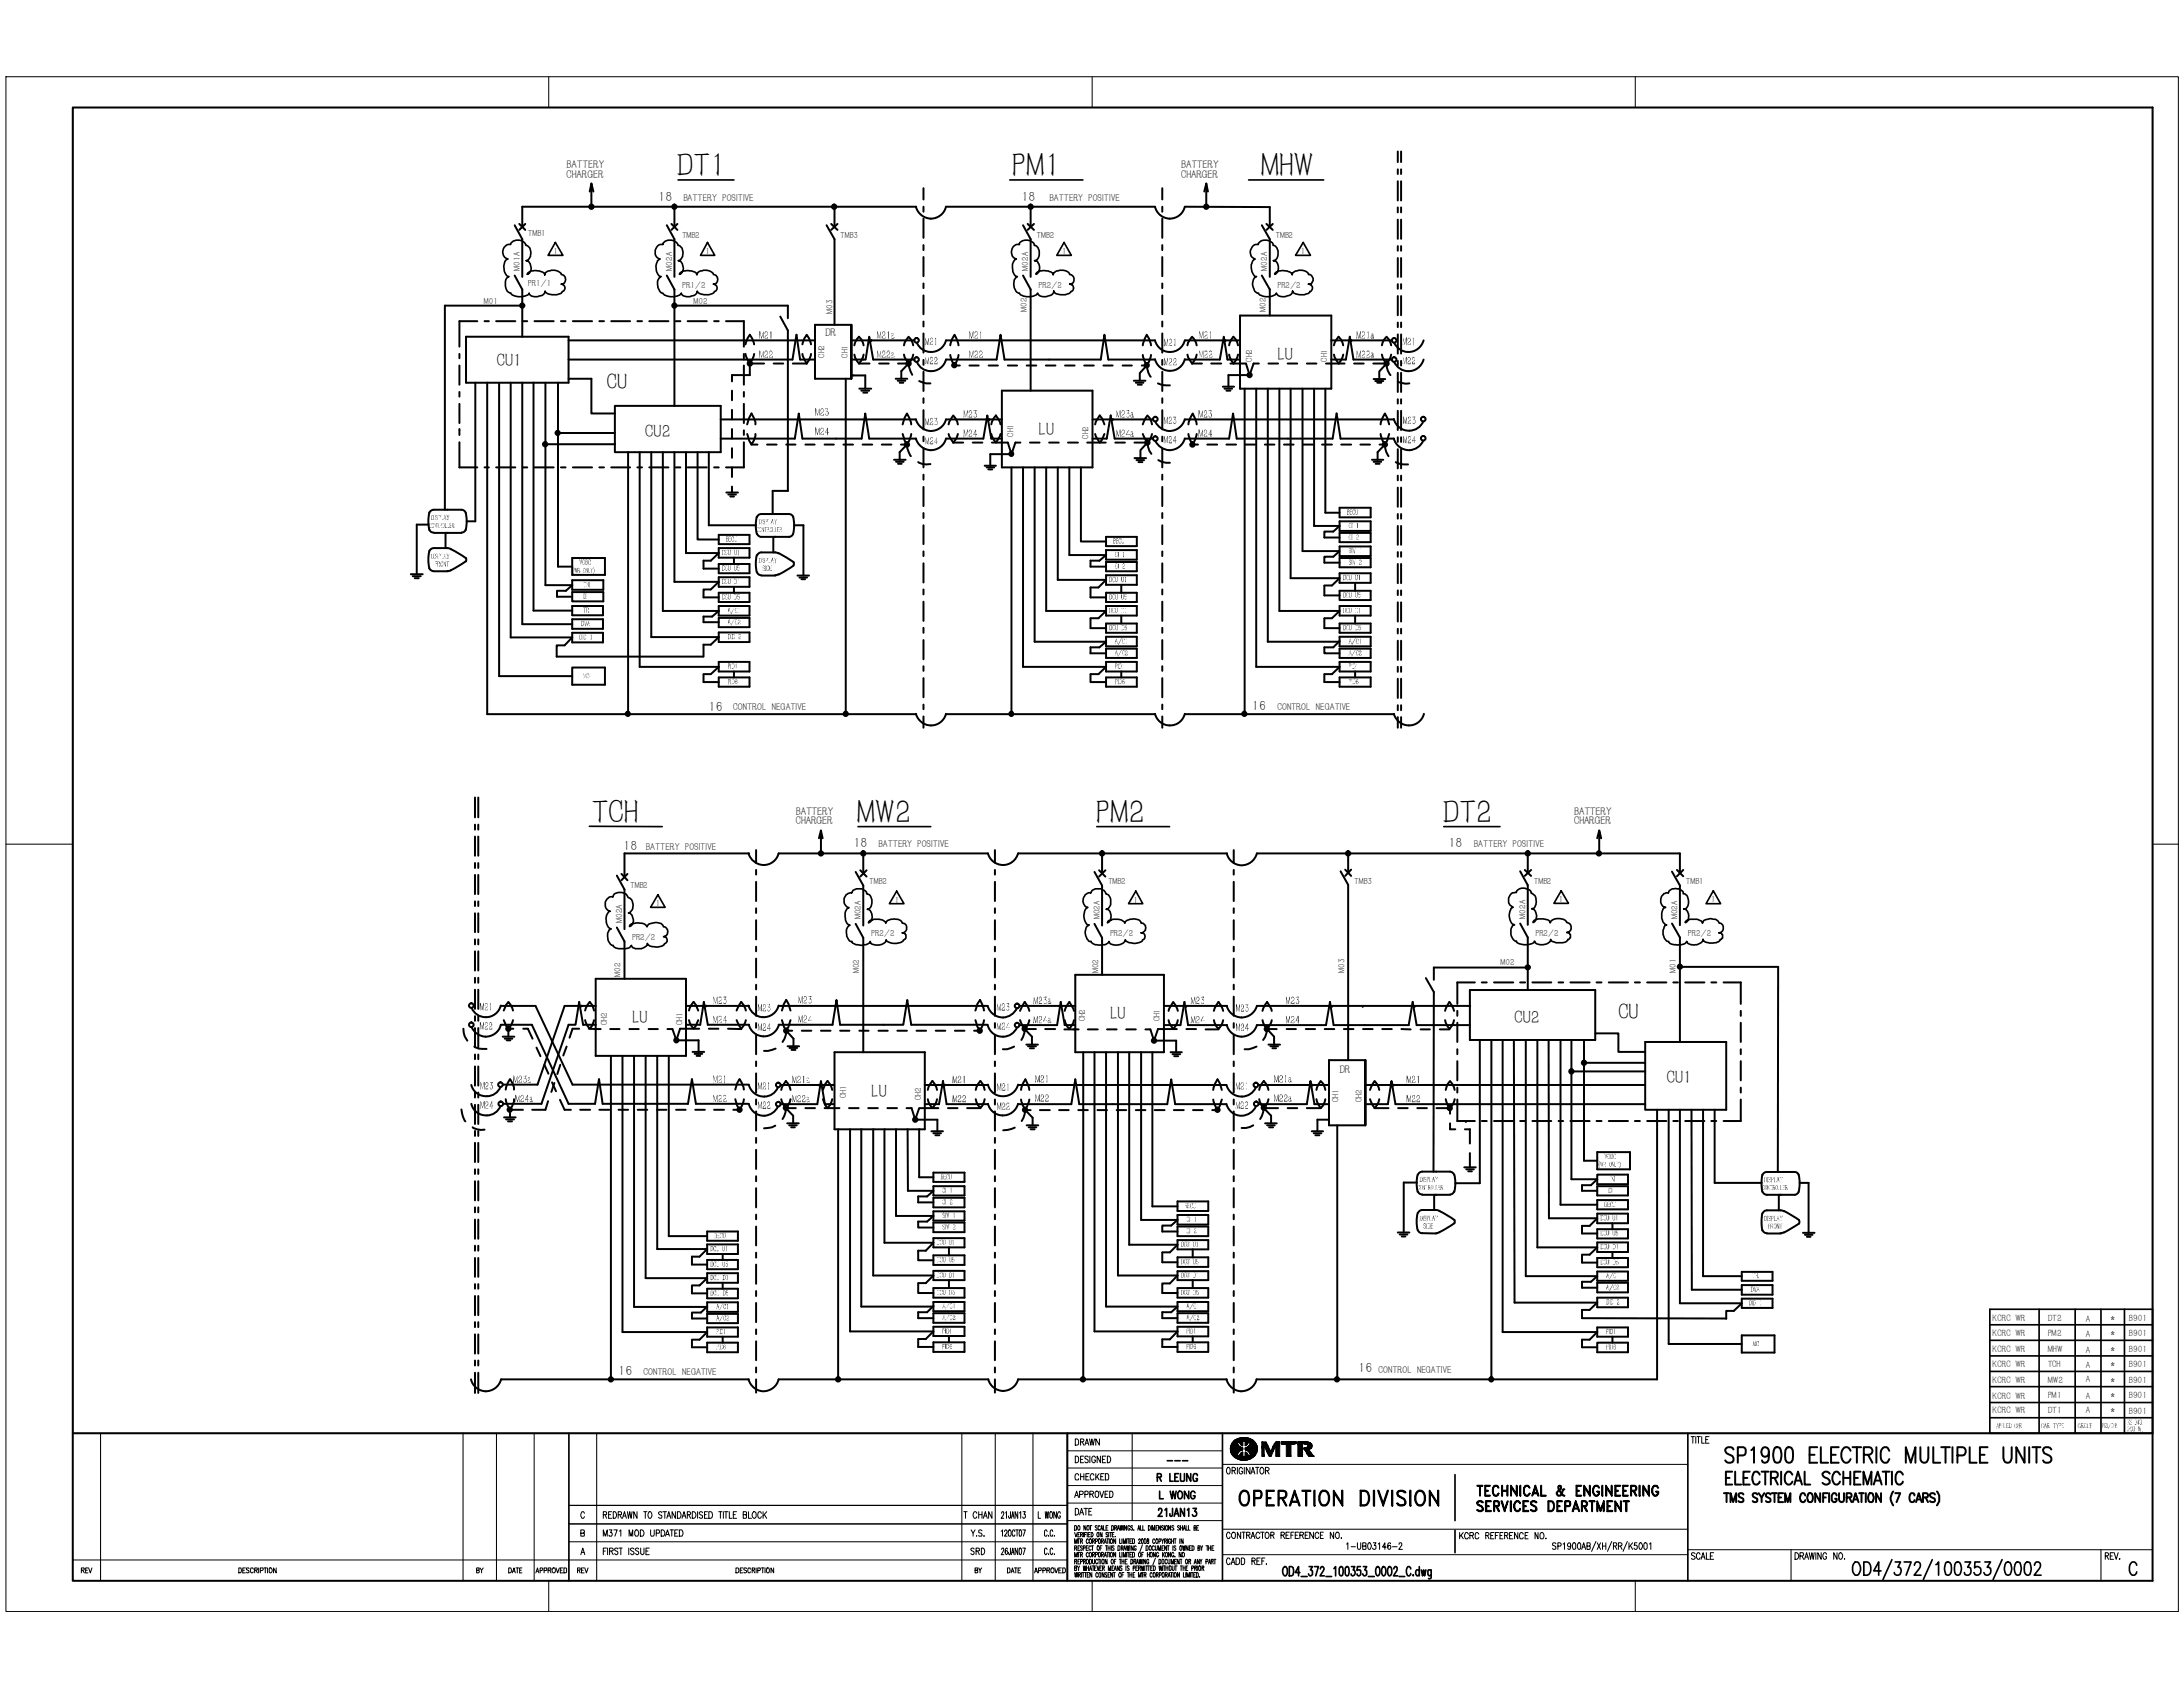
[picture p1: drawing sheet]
<svg xmlns="http://www.w3.org/2000/svg" width="279mm" height="216mm" viewBox="0 0 279 216" stroke-linecap="round" stroke-linejoin="round" font-family="sans-serif">
<defs><g id="words">
<g font-size="4.6">
<text x="136.4" y="186.7">I</text>
<text x="137.5" y="186.7">&quot;'&quot;</text>
<text x="156.2" y="186.7">I</text>
</g>
<g font-size="4.4">
<text x="86.6" y="22.5">DT1</text>
<text x="129.5" y="22.5">PM1</text>
<text x="161.4" y="22.5">MHW</text>
<text x="75.7" y="105.3">TCH</text>
<text x="109.6" y="105.3">MW2</text>
<text x="140.2" y="105.3">PM2</text>
<text x="184.6" y="105.3">DT2</text>
</g>
<g font-size="3.1">
<text x="220.6" y="187.4">SP1900 ELECTRIC MULTIPLE UNITS</text>
<text x="156.9" y="192.7">os,~;~RATION DIVISION</text>
<text x="188.9" y="192.7">~~~gt- MGri~~RING</text>
</g>
<g font-size="3">
<text x="77.7" y="49.7">CU</text>
<text x="207.1" y="130.5">CU</text>
</g>
<g font-size="2.8">
<text x="220.7" y="190.2">ELECTRICAL SCHEMATIC</text>
<text x="237" y="201.2">0D4/372/1DD353/0002</text>
</g>
<g font-size="2.4">
<text x="63.6" y="46.8">CU1</text>
<text x="163.5" y="46">LU</text>
<text x="82.6" y="55.9">CU2</text>
<text x="132.9" y="55.6">LU</text>
<text x="80.9" y="130.9">LU</text>
<text x="142.1" y="130.5">LU</text>
<text x="193.8" y="130.9">CU2</text>
<text x="111.5" y="140.3">LU</text>
<text x="213.3" y="138.6">CU1</text>
</g>
<text font-size="2.1" x="198" y="193.1">0</text>
<text font-size="1.9" x="220.4" y="192.4">1IIS SYSIEII aJNFIGINIION (7 CMS)</text>
<g font-size="1.8">
<text x="84.3" y="25.7">18</text>
<text x="130.8" y="25.7">18</text>
<text x="90.7" y="91">16</text>
<text x="160.3" y="90.9">16</text>
<text x="79.8" y="108.8">18</text>
<text x="109.3" y="108.5">18</text>
<text x="185.4" y="108.5">18</text>
<text x="79.2" y="176">16</text>
<text x="173.9" y="175.6">16</text>
<text x="133.6" y="199.1">c.c.</text>
</g>
<text font-size="1.7" x="148" y="189.7">R LE.NI</text>
<g font-size="1.5">
<text x="72.5" y="22.7">CHARGER</text>
<text x="72.5" y="21.5">BATTERY</text>
<text x="151.2" y="22.7">CHARGER</text>
<text x="151.2" y="21.5">BATTERY</text>
<text x="105.6" y="43">DR</text>
<text x="101.9" y="105.5">CHARGER</text>
<text x="101.9" y="104.3">BATTERY</text>
<text x="201.5" y="104.3">BATTERY</text>
<text x="201.5" y="105.5">CHARGER</text>
<text x="171.5" y="137.4">DR</text>
</g>
<g font-size="1.4">
<text x="137.6" y="186.9">DESIGNED</text>
<text x="149.3" y="186.9">_</text>
<text x="157.4" y="186.9">_MTR.</text>
<text x="74.2" y="194.4">C</text>
<text x="76.3" y="194.4">IREDRAWNTOSTANDARDISEDTITLEBLOCK</text>
<text x="123.1" y="194.4">ITCHANl21~13ILK</text>
<text x="186.8" y="197">KCRCREFERENCENO.</text>
<text x="74.3" y="199.1">A</text>
<text x="76.3" y="199.1">IFlRSTISSUE</text>
<text x="124.2" y="199.1">SRD</text>
<text x="127.2" y="199.1">l26.1AND7I</text>
<text x="198.6" y="198.4">SP1900AB/XH/RR/K5001</text>
<text x="216.4" y="199.6">SCA~</text>
<text x="269.4" y="200.1">REV.</text>
</g>
<g font-size="1.3">
<text x="87.5" y="25.7">BATTERY POSITIVE</text>
<text x="134.3" y="25.7">BATTERY POSITIVE</text>
<text x="93.9" y="90.9">CONTROL NEGATIVE</text>
<text x="163.5" y="90.9">CONTROL NEGATIVE</text>
<text x="82.7" y="108.8">BATTERY POSITIVE</text>
<text x="112.4" y="108.5">BATTERY POSITIVE</text>
<text x="188.6" y="108.5">BATTERY POSITIVE</text>
<text x="82.4" y="176">CONTROL NEGATIVE</text>
<text x="176.4" y="175.7">CONTROL NEGATIVE</text>
</g>
<g font-size="1.2">
<text x="66.6" y="34.6" transform="rotate(-90 66.6 34.6)">M01A</text>
<text x="67.6" y="30.2">TMB1</text>
<text x="70.8" y="32.5">1</text>
<text x="86" y="34.6" transform="rotate(-90 86 34.6)">M02A</text>
<text x="87.3" y="30.4">TMB2</text>
<text x="90.3" y="32.5">1</text>
<text x="107.5" y="30.4">TMB3</text>
<text x="131.6" y="34.6" transform="rotate(-90 131.6 34.6)">M02A</text>
<text x="132.7" y="30.4">TMB2</text>
<text x="135.9" y="32.5">1</text>
<text x="162.2" y="34.6" transform="rotate(-90 162.2 34.6)">M02A</text>
<text x="163.2" y="30.4">TMB2</text>
<text x="166.5" y="32.5">1</text>
<text x="61.9" y="38.9">M01</text>
<text x="67.6" y="36.6">PR1/1</text>
<text x="87.3" y="36.9">PR1/2</text>
<text x="88.8" y="38.9">M02</text>
<text x="106.6" y="40.1" transform="rotate(-90 106.6 40.1)">M03</text>
<text x="131.4" y="39.9" transform="rotate(-90 131.4 39.9)">M02</text>
<text x="132.9" y="36.9">PR2/2</text>
<text x="162" y="39.9" transform="rotate(-90 162 39.9)">M02</text>
<text x="163.5" y="36.9">PR2/2</text>
<text x="105.5" y="45.8" transform="rotate(-90 105.5 45.8)">CH2</text>
<text x="108.5" y="45.8" transform="rotate(-90 108.5 45.8)">CH1</text>
<text x="160.3" y="46.3" transform="rotate(-90 160.3 46.3)">CH2</text>
<text x="169.9" y="46.3" transform="rotate(-90 169.9 46.3)">CH1</text>
<text x="129.7" y="55.9" transform="rotate(-90 129.7 55.9)">CH1</text>
<text x="139.3" y="56.1" transform="rotate(-90 139.3 56.1)">CH2</text>
<text x="80.6" y="113.7">TMB2</text>
<text x="111.3" y="113.2">TMB2</text>
<text x="141.8" y="113.2">TMB2</text>
<text x="173.3" y="113.1">TMB3</text>
<text x="196.3" y="113.1">TMB2</text>
<text x="215.8" y="113.2">TMB1</text>
<text x="79.6" y="118.1" transform="rotate(-90 79.6 118.1)">M02A</text>
<text x="83.9" y="116">1</text>
<text x="110.2" y="117.6" transform="rotate(-90 110.2 117.6)">M02A</text>
<text x="111.5" y="119.8">PR2/2</text>
<text x="114.5" y="115.5">1</text>
<text x="140.8" y="117.6" transform="rotate(-90 140.8 117.6)">M02A</text>
<text x="142.1" y="119.8">PR2/2</text>
<text x="145.1" y="115.5">1</text>
<text x="195.2" y="117.6" transform="rotate(-90 195.2 117.6)">M02A</text>
<text x="196.5" y="119.8">PR2/2</text>
<text x="199.5" y="115.4">1</text>
<text x="214.7" y="117.6" transform="rotate(-90 214.7 117.6)">M02A</text>
<text x="216" y="119.8">PR2/2</text>
<text x="219" y="115.5">1</text>
<text x="79.4" y="125" transform="rotate(-90 79.4 125)">M02</text>
<text x="80.9" y="120.3">PR2/2</text>
<text x="110" y="124.5" transform="rotate(-90 110 124.5)">M02</text>
<text x="140.6" y="124.5" transform="rotate(-90 140.6 124.5)">M02</text>
<text x="172.1" y="124.5" transform="rotate(-90 172.1 124.5)">M03</text>
<text x="192.1" y="123.5">M02</text>
<text x="214.5" y="124.5" transform="rotate(-90 214.5 124.5)">M01</text>
<text x="77.7" y="131.2" transform="rotate(-90 77.7 131.2)">CH2</text>
<text x="87.3" y="131.2" transform="rotate(-90 87.3 131.2)">CH1</text>
<text x="138.9" y="130.7" transform="rotate(-90 138.9 130.7)">CH2</text>
<text x="148.5" y="130.7" transform="rotate(-90 148.5 130.7)">CH1</text>
<text x="108.3" y="140.5" transform="rotate(-90 108.3 140.5)">CH1</text>
<text x="117.9" y="140.8" transform="rotate(-90 117.9 140.8)">CH2</text>
<text x="171.3" y="141.1" transform="rotate(-90 171.3 141.1)">CH1</text>
<text x="174.3" y="141.1" transform="rotate(-90 174.3 141.1)">CH2</text>
<text x="255" y="173">KCRC WR</text>
<text x="255" y="171">KCRC WR</text>
<text x="255" y="169.1">KCRC WR</text>
<text x="262.1" y="173">MHW</text>
<text x="262.1" y="171">PM2</text>
<text x="262.1" y="169">DT2</text>
<text x="267" y="173.1">A</text>
<text x="267" y="171.1">A</text>
<text x="267" y="169.1">A</text>
<text x="270.1" y="173">*</text>
<text x="270.1" y="171">*</text>
<text x="270.1" y="169">*</text>
<text x="272.5" y="173">B901</text>
<text x="272.5" y="171">B901</text>
<text x="272.5" y="169.1">B901</text>
<text x="255" y="175">KCRC WR</text>
<text x="255" y="176.9">KCRC WR</text>
<text x="255" y="179">KCRC WR</text>
<text x="262.1" y="176.9">MW2</text>
<text x="262.1" y="174.9">TCH</text>
<text x="262.1" y="178.9">PM1</text>
<text x="267" y="176.9">A</text>
<text x="267" y="175.1">A</text>
<text x="267" y="179.1">A</text>
<text x="270.1" y="176.9">*</text>
<text x="270.1" y="175">*</text>
<text x="270.1" y="178.9">*</text>
<text x="272.5" y="176.9">B901</text>
<text x="272.5" y="175">B901</text>
<text x="272.5" y="179">B901</text>
<text x="255" y="180.8">KCRC WR</text>
<text x="262.1" y="180.9">DT1</text>
<text x="267" y="180.8">A</text>
<text x="270.1" y="180.9">*</text>
<text x="272.5" y="180.9">B901</text>
</g>
</g></defs>
<g fill="none" stroke="#000" stroke-width=".25">
<path d="M9.3 13.8h266.2v188.5h-266.2zM178.9 19.4v1.3M179.3 19.4v1.3M65.9 28.8l.9 1.8v4.8M65.9 35.3l.9 1.7v6.1M66.5 28.7l.7 .7M66.8 39.1h-9.9v26.1M67.2 28.7l-.7 .7M75.5 24.5l.2-1 .2 1M75.7 23.5v3M85.3 28.8l1 1.8v4.8M85.3 35.3l1 1.7v14.9"/>
<path d="M85.9 28.7l.8 .7M86.3 39.1h14.5v1.6M86.3 26.5v2.5M86.7 28.7l-.8 .7M105.8 28.8l1 1.8v11M106.4 28.7l.8 .7M106.8 26.5v2.5M107.2 28.7l-.8 .7M117.3 26.5h-50.5v2.5M118.2 24.1v1.4M118.2 26.5v.6M118.2 28v2.4"/>
<path d="M118.2 31.4v.6M118.2 32.9v2.4M118.2 36.3v.6M118.2 37.8v2.4M130.9 28.8l1 1.8v4.8M130.9 35.3l1 1.7v13M131.5 28.7l.8 .7M131.9 26.5v2.5M132.3 28.7l-.8 .7M148.8 24.1v1.4M148.8 26.5v.6M148.8 28v2.4"/>
<path d="M148.8 31.4v.6M148.8 32.9v2.4M148.8 36.3v.6M148.8 37.8v2.4M151.6 26.5a1.95 1.95 0 0 1-1.9 1.5 1.95 1.95 0 0 1-1.9-1.5h-26.7a1.98 1.98 0 0 1-2 1.5 1.98 1.98 0 0 1-1.9-1.5M151.7 26.5h10.8v2.5M154.1 24.5l.3-1 .2 1M154.4 23.5v3M161.5 28.8l1 1.8v4.8M161.5 35.3l1 1.7v3.4M162.1 28.7l.8 .7M162.9 28.7l-.8 .7"/>
<path d="M178.9 21.7v.6M178.9 23.2v2.5M178.9 26.5v.7M178.9 28.1v2.5M178.9 31.5v.6M178.9 33v2.4M178.9 36.4v.6M178.9 37.9v2.4M179.3 21.7v.6M179.3 23.2v2.5M179.3 26.5v.7M179.3 28.1v2.5"/>
<path d="M179.3 31.5v.6M179.3 33v2.4M179.3 36.4v.6M179.3 37.9v2.4M58.8 54.9h.1M58.8 45.3v.5M58.8 46.8v2.4M58.8 50.2v.6M58.8 51.7v2.4M58.8 55.1v.6M58.8 56.6v3.2h2.3M59.6 43.1h13.2v5.9h-13.2z"/>
<path d="M60.8 49v17.7h-1.1M61.1 41.1h-2.3v3.3M62 59.8h.6M62 41.1h.6M62.4 49v42.4h54.9M63.5 41.1h2.5M63.5 59.8h2.5M63.9 49.1v37.4h9.3M65.4 49v32.6h7.8l-.9 1h-1.1v1.4h18.8M66.8 49v30.9h6.4M66.9 41.1h.6M66.9 59.8h.6"/>
<path d="M68.3 49v29.1h4.9M68.4 41.1h2.5M68.4 59.8h2.5M69.8 49v25.9h3.4l-.8 .7h-1.1v.8h1.9M69.8 56.9h8.9M71.4 49v23.5h1.8M71.4 55.4h7.3M71.8 59.8h.6M71.8 41.1h.6M72.8 46h28.6l.5-3.2 .5 3.2h1.9M72.8 43.6h31.5M72.8 48.5h2.9v4.4h3"/>
<path d="M73.3 41.1h2.5M73.3 59.8h2.5M76.7 41.1h.6M76.7 59.8h.6M78.2 41.1h2.4M78.2 59.8h2.4M78.7 51.9h13.5v6h-13.5zM80.4 57.9v33.5M81.6 41.1h.6M81.6 59.8h.6M81.9 57.9v27.4h10.1l-1 1h-1M83.1 41.1h2.5"/>
<path d="M83.1 59.8h2.5M83.4 57.9v23.6h8.6l-1 1h-1v1.5M84.8 57.9v20.3h7.2l-.9 .7h-1.1v.7h2M86.3 57.9v16.6h5.7l-1 .9h-1v1.1h2M86.5 59.8h.6M86.5 41.1h.6M87.8 57.9v12.9h4.2l-1 1h-1v1h2M88 41.1h2.5M88 59.8h2.5M89.3 57.9v11.1h2.7M90.7 57.9v9.3h6.1M91.4 41.1h.6"/>
<path d="M91.4 59.8h.6M92.2 53.7h25.1M92.2 56.1h9.5l.5-3.2 .5 3.2h7.6l.4-3.2 .6 3.2h6M92.9 41.1h2.3v3.3M93.7 50v1.2M93.7 52.5v1.2M93.7 54.9v1.2M93.7 57.4v1.2M93.7 59.8v1.2M95.2 45.3v.5M95.2 46.8v2.4M95.2 50.2v.6"/>
<path d="M95.2 51.7v2.4M95.2 55.1v.6M95.2 56.6v3.2h-2.3M95.4 45.3l.3 .8 .3 .4M95.6 55.5l.3 .9 .3 .5 .3-.5 .2-.9M96 46.5h1.8M96 46.5v1.5h-2.3v.8M96.2 56.9h.7M96.5 44.1l-.2-.8-.3-.5-.3 .5-.3 .8M96.5 45.3l-.2 .8-.3 .4M96.7 54.3v-.3l-.5-1.1-.3 .6-.3 .8M98.2 56.9h1.2"/>
<path d="M99 46.5h1.2M99.9 40.5l.9 1.8v20.5h-1.9v3M100.6 56.9h1.2M101.5 46.5h1.8M102.7 44.1l.3-.8 .3-.5 .2 .5 .3 .8M102.7 45.3v.3l.6 .9M103.1 56.9h1.2M103.8 45.3l-.3 .8-.2 .4M105.5 56.9h1.2M107.9 56.9h1.3M108.2 48.5v42.9M109 48h1.7v1.7"/>
<path d="M109 41.6v6.9v-6.9M109 41.6h-4.7v6.9h4.7M109 43.6h8.1M109.3 45.4l.3 .7 .3 .4M109.9 46.5h1.4M110 49.7h1.5M110.2 50h1.1M110.4 56.9h1.2M110.5 50.2h.5M110.5 44.2l-.3-.8-.3-.3-.3 .3-.3 .8M110.5 45.4l-.3 .7-.3 .4M110.7 46h-1.7"/>
<path d="M110.8 46l.5-2.9 .5 2.9h5.3M111.5 43.5h.1M112.5 46.5h1.2M112.9 56.9h1.2M114.4 58.8h1.5M114.6 48.5h1.5M114.7 59.1h1M114.9 48.7h1M114.9 59.4h.5M114.9 46.5h1.4M115.1 49h.5M115.3 56.9h.8"/>
<path d="M115.5 54.3l.3-.8 .3-.6 .3 .6 .2 .8M115.5 55.5l.3 .9 .3 .5M115.7 44.2l.1-.3 .5-.8 .3 .3 .3 .8M115.7 45.4l.1 .3 .5 .8M116.1 56.9a2.91 2.91 0 0 0 .5 1.5M116.1 56.9l-1 1v.9M116.3 46.5l.1 .5 .4 1M116.3 46.5l-.9 1v1M116.6 55.5l-.2 .9-.3 .5M116.9 45.4l-.3 .7-.3 .4M117.2 56.1a1.99 1.99 0 0 0 1.9 1.5 1.99 1.99 0 0 0 2-1.5h4.8l.5-2.9 .5 2.9h1.3M117.2 53.7a1.99 1.99 0 0 0 1.9 1.5 1.99 1.99 0 0 0 2-1.5h7.1"/>
<path d="M117.5 59.1a2.01 2.01 0 0 0 1.6 .3M117.6 48.8l.9 .3h.6M118.2 41.1v.7M118.2 42.7v2.4M118.2 46.1v.6M118.2 47.6v2.4M118.2 51v.6M118.2 52.5v2.4M118.2 55.9v.6M118.2 57.4v2.4M121.4 54.3l.1-.3 .5-.8 .3 .4 .3 .7M121.4 55.5l.1 .3 .5 .8"/>
<path d="M121.6 44.2l.3-.9 .3-.5 .5 1.4M121.6 45.4l.3 .9 .3 .5M122 56.6h1.3M122.2 46.8h.7M122.6 55.5l-.3 .8-.3 .3M122.7 45.4l-.5 1.4M124.1 46.8h1.2M124.5 56.6h1.2M126 59.6h1.5M126.3 59.8h1M126.5 46.8h1.2M126.6 53.6h.1"/>
<path d="M126.9 55.5l.3 .8 .3 .3 .5-.8 .1-.3M127 56.6h2l.5 1.5 .5-1.5h.6M128.1 54.3l-.1-.3-.5-.8-.3 .4-.3 .7M128.2 50h11.6v9.8h-11.6zM129 46.8h1.2M129.5 59.8v31.6M129.5 58.1h-2.8v1.5M130.9 59.8v25.5h10.7l-1 1h-1M131.4 46.8h1.2M131.8 56.6h1.3M132.4 59.8v22.3h9.2l-.9 .7h-1.1v.8h2M133.9 46.8h1.2"/>
<path d="M133.9 59.8v18.4h7.7l-1 .9h-1M134.3 56.6h1.2M135.4 59.8v14.4h6.2l-1 1h-1v1.3h2M136.3 46.8h1.2M136.7 56.6h1.3M136.9 59.8v11.2h4.7l-.9 .8h-1.1v.7h2M138.3 59.8v9.5h3.3M138.8 46.8h1.2M139.1 56.6h2.4M139.8 56.1h1.8l.6-2.9 .5 2.9h4.9M139.8 53.7h7.8M140.2 55.5l.1 .3 .5 .8 .3-.3 .3-.8"/>
<path d="M141.2 46.8h1.2M141.4 54.3l-.3-.7-.3-.4-.5 .8-.1 .3M142.4 53.6h.1M142.7 56.6h1.3M143.7 46.8h1.2M145.1 48.7h1.5M145.2 56.6h1.7M145.2 58.6h1.5M145.4 49h.9M145.5 58.9h.9M145.6 49.2h.5M145.7 59.1h.5"/>
<path d="M146.1 46.8h.7M146.3 55.5l.6 1.1M146.3 44.2l.5-1.4 .3 .5 .2 .9M146.3 45.4l.5 1.4M146.3 54.3l.6-1.1 .3 .4 .2 .7M146.8 46.8a2.54 2.54 0 0 0 .5 1.4M146.8 46.8l-.9 1v.9M146.9 56.6l.2 1.1 .3 .4M146.9 56.6l-.9 1v1M147.3 45.4l-.2 .9-.3 .5M147.4 55.5l-.2 .8-.3 .3M147.8 46a1.97 1.97 0 0 0 1.9 1.5 1.97 1.97 0 0 0 1.9-1.5"/>
<path d="M147.8 46h-5.9l-.5-3.2-.5 3.2h-12.3l-.5-3.2-.5 3.2h-6.5a1.97 1.97 0 0 1-1.8 1.5 1.97 1.97 0 0 1-2-1.2M148.2 49.1a2.43 2.43 0 0 0 1.5 .2M148.3 58.9l.9 .3h.5M148.8 41.1v.7M148.8 42.7v2.4M148.8 46.1v.6M148.8 47.6v2.4M148.8 51v.6M148.8 52.5v2.4M148.8 55.9v.6M148.8 57.4v2.4M151.6 43.6a1.96 1.96 0 0 1-1.9 1.5 1.96 1.96 0 0 1-1.9-1.5h-26.7a1.97 1.97 0 0 1-1.8 1.4 1.97 1.97 0 0 1-2-1.1"/>
<path d="M151.7 43.6h7M152 45.4l.1 .3 .5 .8M152 44.2l.1-.3 .5-.8 .3 .3 .3 .8M152.1 54.3l.3-.8 .3-.6 .5 1.4M152.1 55.5l.3 .9 .3 .5M152.6 46.5h1.2M152.7 56.9h.6M153.2 55.5l-.5 1.4M153.2 45.4l-.3 .7-.3 .4M154.5 56.9h1.3M155 46.5h1.3M156.5 49.5h1.4"/>
<path d="M156.7 49.7h1M156.8 43.5h.1M157 56.9h1.2M157 50h.5M157.3 45.4l.1 .3 .5 .8 .3-.4 .3-.7M157.5 46.5h2l.4 1.5h-2.7v1.5M158.5 44.2l-.3-.8-.3-.3-.5 .8-.1 .3M158.7 40.4h11.7v9.3h-11.7zM158.7 46h-1.6l-.5-2.9-.5 2.9h-4.4M159.3 49.7v41.7M159.4 56.9h1.3M160.8 49.7v35.6h10.6l-.9 1h-1"/>
<path d="M161.1 46.5h-.7l-.5 1.5M161.9 56.9h1.2M162.3 49.7v32.4h9.1M162.3 46.5h1.3M163.7 49.7v28.5h7.7l-.9 .9h-1M164.3 56.9h1.3M164.8 46.5h1.2M165.2 49.7v24.3h6.2l-.9 .9h-1M166.7 49.7v20.8h4.8l-.9 .7h-1.1v.8h2M166.8 56.9h1.2M167.3 46.5h1.2M168.2 49.7v17.6h3.3l-.9 .7h-1.1v.8h2"/>
<path d="M169.2 56.9h1.3M169.6 49.7v15.9h1.8M169.7 46.5h2.4M170.4 43.6h7.8M171.7 56.9h1.2M171.9 45.4l-.3 .7-.3 .4-.5-.8-.1-.3M171.9 44.2l-.3-.8-.3-.3-.5 .8-.1 .3M173 43.5h.1M173.3 46.5h1.2M174.1 56.9h1.2M175.6 58.8h1.4M175.8 46.5h1.7"/>
<path d="M175.8 59.1h1M175.8 48.5h1.5M176 48.8h1M176.1 59.4h.5M176.3 49h.5M176.6 56.9h.6M176.7 54.3l.3-.8 .2-.6 .3 .6 .3 .8M176.7 55.5l.3 .9 .2 .5M176.9 44.2l.3-.8 .3-.3 .3 .3 .3 .8M176.9 45.4l.3 .7 .3 .4M177.2 56.9a2.52 2.52 0 0 0 .5 1.5M177.2 56.9l-.9 1v.9"/>
<path d="M177.5 46.5a2.16 2.16 0 0 0 .5 1.5M177.5 46.5l-1 1v1M177.8 55.5l-.3 .9-.3 .5M178.1 45.4l-.3 .7-.3 .4M178.2 46h-5l-.4-2.9-.5 2.9h-1.9M178.4 56.1a2 2 0 0 0 1.8 1.5 2 2 0 0 0 2-1.2M178.4 53.6a2 2 0 0 0 1.8 1.5 2 2 0 0 0 2-1.2M178.4 53.7h-26.8a2.01 2.01 0 0 1-1.7 1.4 2.01 2.01 0 0 1-2-1.1M178.4 56.1h-6.8l-.5-3.2-.5 3.2h-12.3l-.5-3.2-.5 3.2h-5.7a2.01 2.01 0 0 1-1.7 1.5 2.01 2.01 0 0 1-2-1.2M178.6 59.1a2.25 2.25 0 0 0 1.6 .3M178.9 48.8a2.38 2.38 0 0 0 1.5 .3M178.9 41.3v.6"/>
<path d="M178.9 42.8v2.5M178.9 46.2v.6M178.9 47.7v2.5M178.9 51.1v.5M178.9 52.6v2.4M178.9 56v.6M178.9 57.5v2.4M179.3 41.3v.6M179.3 42.8v2.5M179.3 46.2v.6M179.3 47.7v2.5M179.3 51.1v.5"/>
<path d="M179.3 52.6v2.4M179.3 56v.6M179.3 57.5v2.4M182.2 43.6a2 2 0 0 1-1.8 1.4 2 2 0 0 1-2-1.1M182.2 46a2 2 0 0 1-1.8 1.5 2 2 0 0 1-2-1.2M52.6 73.5h1.5M52.8 73.7h1M53.1 74h.5M54.9 67.1h-1.6v6.4M54.9 67.8l.2 .2 .4 .2M55.5 65.2l-.4 .2a3.7 3.7 0 0 0-.2 2.4M55.5 70.1l-.4 .2a3.3 3.3 0 0 0 0 2.6l.4 .2"/>
<path d="M55.5 65.2h3.6l.4 .2a3.8 3.8 0 0 1 .1 2.4M55.5 68.2h3.6M55.5 70.1h1.8a7.8 7.8 0 0 1 2.3 1.3M55.5 73.1h1.8M57 68.2v1.9M59.6 67.8l-.1 .2-.4 .2M59.6 71.8l-1.5 1-.5 .3h-.3M59.6 71.4v.4M73.2 75.8h4v1.2h-4zM73.2 77.6h4v1.1h-4zM73.2 79.2h4v1.3h-4zM73.2 71.4h4.2v2.2h-4.2z"/>
<path d="M73.2 74.3h4v1.2h-4zM92 70.1h3.9v1.3h-3.9zM92 68.5h3.9v1.1h-3.9zM92 75.9h3.9v1.1h-3.9zM92 77.6h3.9v1.2h-3.9zM92 79.1h3.9v1.2h-3.9zM92 72.2h3.9v1.2h-3.9zM92 73.9h3.9v1.2h-3.9zM93 63h1.4M93.2 63.3h1M93.5 63.5h.4M93.7 62.3v.7"/>
<path d="M93.9 71.4v.8M93.9 75.1v.8M96.9 71l-.2 .9 .2 1.3M96.9 66.1l-.2 .9 .2 1.3M96.9 73.2l.1 .2 .4 .2M96.9 68.3l.3 .4h.2M97.4 70.7h-.2l-.3 .4M97.4 65.8l-.4 .2-.1 .2M97.5 70.7h1.7M97.5 73.7h1.8M97.5 65.8h3.5M97.5 68.7h3.5"/>
<path d="M99 68.7v2M99.2 70.7l.4 .1M99.6 73.5l-.4 .1M99.7 70.8l1.9 1.1v.4M101 65.8l.4 .2 .1 .2M101.5 66.1l.1 .9a2.88 2.88 0 0 1-.2 1.5l-.4 .2M101.6 72.4l-1.9 1.1M101.6 67.2h1.2v6.5M102.1 73.7h1.4M102.3 73.9h1M102.6 74.1h.4M118.2 60.7v.7"/>
<path d="M118.2 62.3v2.5M118.2 65.7v.6M118.2 67.2v2.4M118.2 70.6v.6M118.2 72.1v2.4M118.2 75.4v.7M118.2 77v2.5M126.5 60.1h.5M139.6 79.2v1.2h2M141.6 71.9h3.9v1.2h-3.9zM141.6 75.9h3.9v1.1h-3.9zM141.6 77.6h3.9v1.2h-3.9z"/>
<path d="M141.6 79.8h3.9v1.2h-3.9zM141.6 68.7h3.9v1.2h-3.9zM141.6 70.4h3.9v1.2h-3.9zM141.6 73.6h3.9v1.2h-3.9zM143.5 78.8v1M143.5 74.8v1.1M148.8 60.7v.7M148.8 62.3v2.5M148.8 65.7v.6M148.8 67.2v2.4M148.8 70.6v.6M148.8 72.1v2.4"/>
<path d="M148.8 75.4v.7M148.8 77v2.5M169.5 79.2v1.2h2M169.5 75v1.2h2M171.4 75.6h4v1.2h-4zM171.4 68.2h4v1.2h-4zM171.4 66.7h4v1.2h-4zM171.4 77.6h4v1.2h-4zM171.4 73.4h4v1.2h-4zM171.4 79.8h4v1.2h-4zM171.4 71.4h4v1.2h-4zM171.4 65h4v1.2h-4z"/>
<path d="M171.4 69.9h4v1.3h-4zM173.4 74.6v1M173.4 78.8v1M178.9 60.9v.6M178.9 62.4v2.5M178.9 65.8v.6M178.9 67.3v2.4M178.9 70.7v.5M178.9 72.2v2.4M178.9 75.6v.6M178.9 77.1v2.4M179.3 60.9v.6"/>
<path d="M179.3 62.4v2.5M179.3 65.8v.6M179.3 67.3v2.4M179.3 70.7v.5M179.3 72.2v2.4M179.3 75.6v.6M179.3 77.1v2.4M73.2 85.4h4.2v2.2h-4.2zM73.2 81h4v1.2h-4zM90 86.3v1h2M92 80.9h3.9v1.3h-3.9zM92 86.7h3.9v1.2h-3.9z"/>
<path d="M92 84.7h3.9v1.2h-3.9zM93.9 85.9v.8M117.2 91.4a1.99 1.99 0 0 0 1.9 1.4 1.99 1.99 0 0 0 2-1.4M118.2 80.3v.7M118.2 81.9v2.5M118.2 85.3v.6M118.2 86.8v2.4M118.2 90.2v.6M118.2 91.7v1.4M121.1 91.4h26.7M139.6 86.3v1h2M141.6 86.7h3.9v1.2h-3.9z"/>
<path d="M141.6 84.7h3.9v1.2h-3.9zM141.6 83h3.9v1.2h-3.9zM141.6 81.5h3.9v1.2h-3.9zM143.5 85.9v.8M147.8 91.4a1.97 1.97 0 0 0 1.9 1.4 1.97 1.97 0 0 0 1.9-1.4M148.8 80.3v.7M148.8 81.9v2.5M148.8 85.3v.6M148.8 86.8v2.4M148.8 90.2v.6M148.8 91.7v1.4M151.7 91.4h26.7"/>
<path d="M169.5 86.3v1h2M171.4 86.7h4v1.2h-4zM171.4 84.7h4v1.2h-4zM171.4 83h4v1.2h-4zM171.4 81.5h4v1.2h-4zM171.5 82l-.9 .8h-1.1v.8h2M173.4 85.9v.8M178.4 91.4a1.99 1.99 0 0 0 1.9 1.4 1.99 1.99 0 0 0 1.9-1.4M178.9 80.5v.6M178.9 82v2.5M178.9 85.3v.7M178.9 86.9v2.4"/>
<path d="M178.9 90.3v.6M178.9 91.8v1.3M179.3 80.5v.6M179.3 82v2.5M179.3 85.3v.7M179.3 86.9v2.4M179.3 90.3v.6M179.3 91.8v1.3M60.8 102.1v2.5M60.8 105.5v.7M60.8 107.1v2.4M60.8 110.4v.7"/>
<path d="M60.8 112v2.4M60.8 115.4v.6M60.8 116.9v2.4M61.2 102.1v2.5M61.2 105.5v.7M61.2 107.1v2.4M61.2 110.4v.7M61.2 112v2.4M61.2 115.4v.6M61.2 116.9v2.4M79 112.1l.9 1.7v5.1M79 118.7l.9 1.8v4.8"/>
<path d="M79.5 111.8l.8 .8M80.3 111.8l-.8 .8M95.8 109.2a1.99 1.99 0 0 0 1.9 1.5 1.99 1.99 0 0 0 2-1.5h26.7a1.99 1.99 0 0 0 2 1.5 1.99 1.99 0 0 0 1.9-1.5h26.8M95.9 109.2h-16v3.1M96.8 108.8v1.6M96.8 111.3v.6M96.8 112.9v2.4M96.8 116.2v.6M96.8 117.8v2.4M105.1 106.3l-.3 1M105.3 107.3l-.2-1v2.9M109.5 111.6l1 1.7v5.1"/>
<path d="M109.5 118.2l1 1.8v14.7M110.1 111.4l.8 .8M110.5 109.2v2.6M110.9 111.4l-.8 .8M127.3 108.8v1.6M127.3 111.3v.6M127.3 112.9v2.4M127.3 116.2v.6M127.3 117.8v2.4M140.1 111.6l1 1.7v5.1M140.1 118.2l1 1.8v4.8M140.7 111.4l.8 .8"/>
<path d="M141.1 109.2v2.6M141.5 111.4l-.8 .8M157 109.2a1.98 1.98 0 0 0 1.9 1.5 1.98 1.98 0 0 0 2-1.5h54.1v2.6M157.9 108.8v1.6M157.9 111.3v.6M157.9 112.9v2.4M157.9 116.2v.6M157.9 117.8v2.4M171.6 111.5l1 1.7v22.5M172.2 111.3l.7 .8M172.6 109.2v2.5M172.9 111.3l-.7 .8"/>
<path d="M194.6 111.5l.9 1.8v5.1M194.6 118.2l.9 1.8v6.7M195.2 111.3l.8 .8M195.5 109.2v2.5M196 111.3l-.8 .8M204.7 106.3l-.3 1M204.9 107.3l-.2-1v2.9M214 111.5l1 1.8v5.1M214 118.2l1 1.8v13.3M214.6 111.3l.8 .8M215.4 111.3l-.8 .8M59.3 131.7a2.17 2.17 0 0 0 .5 1.5"/>
<path d="M60.3 138.9a1.98 1.98 0 0 0 1.8 1.4 1.98 1.98 0 0 0 2-1.2M60.7 133.9a2.09 2.09 0 0 0 1.6 .3M60.8 120.2v.7M60.8 121.8v2.4M60.8 125.1v.7M60.8 126.7v2.4M60.8 130v.6M60.8 131.6v2.4M60.8 135v.6M60.8 136.5v2.4M60.8 139.8v.7M61.2 120.2v.7"/>
<path d="M61.2 121.8v2.4M61.2 125.1v.7M61.2 126.7v2.4M61.2 130v.6M61.2 131.6v2.4M61.2 135v.6M61.2 136.5v2.4M61.2 139.8v.7M64.1 131.1h4l4.7 10.2h3.4l.5-3.2 .4 3.2h11l.5-3.2 .5 3.2h6.7M64.1 128.7h4.4l4.8 10.1h22.5M64.1 128.7a1.97 1.97 0 0 1-1.8 1.5 1.97 1.97 0 0 1-1.9-1.2M64.1 131.2a1.97 1.97 0 0 1-1.8 1.5 1.97 1.97 0 0 1-1.9-1.3"/>
<path d="M64.3 132.7h1.5M64.5 129.3l.3-.7 .3-.4 .3 .4 .3 .7M64.5 130.6l.3 .7 .3 .4M64.6 132.9h1M64.7 139.4l.3-.8 .3-.5 .5 1v.3M64.9 133.1h.4M65.1 131.7h.6M65.1 131.7v1M65.7 130.6l-.3 .7-.3 .4M67 131.7h.6l.6 1.2M68.7 134.1l.5 1.1M69.7 136.3l.5 1.1"/>
<path d="M70.7 138.5l.5 1.2M71 138.6l-.4 1.1M71.7 136.3l-.4 1.2M72.5 133.9l-.4 1.2M74.1 131.7h-.8l-.4 1.1M74.4 128.7h.1M74.9 130.6l.3 .7 .3 .4 .3-.4 .2-.7M75.4 131.7h1.5M76 129.3l-.2-.7-.3-.4-.3 .4-.3 .7M76.2 128.7h-3.9l-3.5 10.1h-4.4M76.2 131.1h-1.6l-.5-2.9-.4 2.9h-.9l-3.5 10.2h-4.9M76.2 125.3h11.6v9.8h-11.6z"/>
<path d="M78.1 131.7h1.2M78.2 135.1v41.4M79.7 135.1v35.4h10.8l-1 .9h-.9v1h1.9M80.6 131.7h1.1M81.2 135.1v32.2h9.3M82.6 135.1v28.5h7.9l-1 .9h-.9M83 131.7h1.2M84.1 135.1v24.8h6.4l-1 .9h-.9v1h1.9M85.6 135.1v23.1h4.9M86.6 133.1h2.8v1.5M87.8 131.1h1.8l.5-2.9 .5 2.9h5.3M87.8 128.7h8.1"/>
<path d="M88.2 130.6l.3 .7 .3 .4 .3-.4 .3-.7M88.6 134.6h1.5M88.9 134.9h1M89.2 135.1h.4M89.4 129.3l-.3-.7-.3-.4-.3 .4-.3 .7M89.5 131.7h-2.5l-.4 1.4-.5-1.4h-.7M90.3 128.7h.1M90.7 131.7h1.2M93.2 131.7h1.7M94.1 139.4l.3-.8 .3-.5 .3 .5 .2 .8M95.5 129.3l-.3-.7-.3-.4-.6 1.1M95.5 130.6l-.3 .7-.3 .4-.6-1.1"/>
<path d="M95.8 128.7a1.99 1.99 0 0 0 1.9 1.5 1.99 1.99 0 0 0 2-1.5M95.8 138.9a1.98 1.98 0 0 0 1.8 1.4 1.98 1.98 0 0 0 2-1.2M96.8 121.2v.6M96.8 122.7v2.4M96.8 126v.6M96.8 127.6v2.4M96.8 130.9v.6M96.8 132.5v2.4M96.8 135.8v.6M96.8 137.4v2.4M99.3 134.2l-1 .3h-.5M99.7 131.1h6.9l.5-3.1 .4 3.1h8.1l.5-3.1 .5 3.1h9.8"/>
<path d="M99.7 128.7h26.7a2 2 0 0 0 1.8 1.5 2 2 0 0 0 2-1.2M99.7 131.1a1.99 1.99 0 0 1-1.9 1.5 1.99 1.99 0 0 1-2-1.5M99.9 138.9h6.8M100 139.5l.1-.4 .5-.8 .3 .4 .3 .8M100.1 130.6l.2 .8 .3 .5M100.6 131.9v.5l-.4 .9M100.6 131.9h.8M100.8 133.9h1.5M101 134.1h1M101.2 129.3l-.3-.8-.3-.5-.3 .5-.2 .8M101.2 130.6l-.3 .8-.3 .5 1 1v1M101.3 134.4h.5"/>
<path d="M102.6 131.9h1.2M104.9 138.8h.1M105.1 131.9h1.2M105.3 139.5l.3-.8 .3-.4 .3 .4 .3 .8M106.8 134.7h11.6v9.8h-11.6zM107.5 131.9h1.2M110 131.9h1.2M112.4 131.9h1.2M114.9 131.9h1.2M117.3 131.9h1.2M118.4 138.9h8M118.7 139.5l.3-.8 .3-.4 .3 .4 .3 .8"/>
<path d="M119.8 131.9h1.2M120.9 138.8h.1M122.2 131.9h1.2M124.7 131.9h.7M124.8 130.6l.3 .8 .3 .5M124.9 139.5l.3-.8 .3-.4 .3 .4 .2 .8M125.9 130.6l-.5 1.3M125.9 129.3l-.5-1.3-.3 .5-.3 .8M126.4 131.2a2 2 0 0 0 1.8 1.5 2 2 0 0 0 2-1.2M126.4 138.8a1.99 1.99 0 0 0 2 1.5 1.99 1.99 0 0 0 1.9-1.5M127.3 121.2v.6M127.3 122.7v2.4"/>
<path d="M127.3 126v.6M127.3 127.6v2.4M127.3 130.9v.6M127.3 132.5v2.4M127.3 135.8v.6M127.3 137.4v2.4M129.8 133.9l-.9 .4h-.5M130.3 138.9h26.7a2 2 0 0 0 1.8 1.4 2 2 0 0 0 1.9-1.2M130.5 128.7h7.1M130.5 131.2h4.8l.5-3 .5 3h1.3M130.6 129.4l.5-1.2 .3 .5 .3 .7M130.6 130.6l.5 1.1h1.5"/>
<path d="M130.7 139.5l.2-.9 .3-.5 .5 1.1v.3M131.1 131.7v.5l-.4 .9M131.4 133.7h1.4M131.6 133.9h1M131.7 130.6l-.3 .7-.3 .4 1 1v1M131.8 134.2h.5M133.8 131.7h1.2M135.8 128.7h.1M136.2 131.7h1.8M137.5 129.4l-.6-1.2-.3 .5-.3 .7M137.5 130.6l-.1 .3-.5 .8-.3-.4-.3-.7M137.6 124.8h11.4v9.9h-11.4z"/>
<path d="M138.6 134.7v41.8M139.2 131.7h1.3M140.1 134.7v35.7h10.6l-1 1h-.9v1h1.9M141.6 134.7v32.5h9.1l-.8 .7h-1.1v.8h1.9M141.7 131.7h1.2M143.1 134.7v28.5h7.6l-1 1.1h-.9v1.2h1.9M144.1 131.7h1.3M144.5 134.7v24.6h6.2l-1 1h-.9M146 134.7v21.4h4.7l-.8 .7h-1.1v.8h1.9M147.5 134.7v19.7h3.2M147.7 133.2h2.8v1.5M149 128.7h8.1"/>
<path d="M149 131.2h2.1l.5-3 .5 3h5M149.6 129.4l.6-1.2 .3 .5 .2 .7M149.8 134.7h1.5M150.1 134.9h.9M150.3 135.2h.5M150.6 131.7h-2.4l-.5 1.5-.5-1.5h-.6M150.7 130.6l-.2 .7-.3 .4-.6-.8v-.3M151.8 128.7h.1M151.8 131.7h1.3M154.3 131.7h1.7M155.3 139.5l.2-.9 .3-.5 .3 .5 .3 .9M155.4 130.6l.3 .7 .3 .4 .3-.4 .2-.7"/>
<path d="M156.5 129.4l-.2-.7-.3-.5-.3 .5-.3 .7M157 131.2a1.99 1.99 0 0 0 1.9 1.5 1.99 1.99 0 0 0 2-1.5h8.8l.5-3 .5 3h9.6l.5-3 .5 3h6.8M157 128.7a1.99 1.99 0 0 0 1.9 1.5 1.99 1.99 0 0 0 2-1.5h25.6M157.9 121.2v.6M157.9 122.7v2.4M157.9 126v.6M157.9 127.6v2.4M157.9 130.9v.6M157.9 132.5v2.4M157.9 135.8v.6M157.9 137.4v2.4M160.8 133.9l-.9 .4h-.6"/>
<path d="M161.1 138.9h9M161.2 139.5l.3-.8 .3-.4 .3 .4 .2 .8M161.6 130.6l.3 .7 .3 .4h1.2M162.2 131.7l-.3 1-.2 .4M162.3 133.7h1.5M162.6 133.9h1M162.8 129.4l-.6-1.2-.3 .5-.3 .7M162.8 130.6l-.1 .3-.5 .8 .9 1v1M162.9 134.2h.4M164.7 131.7h1.2M167.1 131.7h1.2M168 138.8h.1"/>
<path d="M168.5 139.5l.1-.4 .4-.8 .4 .4 .2 .8M169.5 131.7h1.3M170.5 128.7h.1M172 131.7h1.2M174.4 128.7h.1M174.5 131.7h1.2M174.8 138.9h35.8M174.8 135.7h-4.7v8.3h4.7v-8.3v8.3M175.3 139.5l.6-1.2 .3 .4 .3 .8M176.9 131.7h1.2M178.4 138.8h.1M179.4 131.7h1.2"/>
<path d="M181.1 128.7h.1M181.8 131.7h1.2M182.5 125.2l1 1.8v22.9M184.3 131.7h1.2M185 130.6v.3l.5 .8 .3-.4 .3-.7M185 139.5l.3-.8 .3-.4 .3 .4 .3 .8M186.1 129.4l-.3-.7-.3-.5-.5 1.2M186.5 129.4v.6M186.5 130.9v2.5M186.5 134.3v.6M186.5 135.8v2.5M186.5 139.2v.6"/>
<path d="M186.6 128.7h1.6M188.1 126.7h16.1v6.4h-16.1zM188.8 125.7h-2.3v2.8M189.4 133.1v18.3h-3.1M189.7 125.7h.6M190.9 133.1v43.4M191.2 125.7h2.5M192.3 133.1v37.4h12.1l-.9 1h-1v.9h1.9M193.8 133.1v33.6h10.6l-.9 .9h-1v1.1h18.4M194.6 125.7h.6M195.3 133.1v30.2h9.1l-.8 .7h-1.1v.8h1.9M195.5 123.8h-12v1.6"/>
<path d="M196.1 125.7h2.4M196.8 133.1v26.5h7.6l-.9 1h-1M198.2 133.1v22.8h6.2l-.9 1h-1v1h1.9M199.5 125.7h.6M199.7 133.1v21.1h4.7M201 125.7h2.5M201.1 133.1v17.8h3.3l-.8 .8h-1.1v.7h1.9M201.1 137.1h9.5M202.7 136h7.9M202.7 133.1v15.4h1.7M204.2 132.2h2.9v2.4h3.5M204.3 125.7h.7"/>
<path d="M205.9 125.7h2.5M209.3 125.7h.6M210.6 133.3h10.3v8.7h-10.3zM210.8 125.7h2.5M214.2 125.7h.6M215 123.7h12.6l-.1 26.2M215.7 125.7h2.4M219 125.7h.7M220.6 125.7h2.2v2.8M222.8 129.4v.6M222.8 130.9v2.4M222.8 134.3v.6"/>
<path d="M222.8 135.8v2.5M222.8 139.2v.6M59.1 142a2.91 2.91 0 0 0 .5 1.5M60.3 141.3a1.97 1.97 0 0 0 1.8 1.4 1.97 1.97 0 0 0 2-1.1M60.5 144.3a2.05 2.05 0 0 0 1.5 .3M60.8 141.4v2.4M60.8 144.7v.7M60.8 146.3v2.4M60.8 149.6v.6M60.8 151.2v2.4M60.8 154.5v.7M60.8 156.1v2.4"/>
<path d="M60.8 159.4v.7M61.2 141.4v2.4M61.2 144.7v.7M61.2 146.3v2.4M61.2 149.6v.6M61.2 151.2v2.4M61.2 154.5v.7M61.2 156.1v2.4M61.2 159.4v.7M64.5 143h1.5M64.7 140.7l.3 .8 .3 .5M64.8 143.3h1"/>
<path d="M65 143.5h.5M65.3 142v1M65.3 142h1.6M65.8 140.7v.3l-.5 1M70.1 140.9l-.3 1.1h-1.7M71.7 140.8l.6 1.2h.8M74.3 142h1.2M76.7 142h1.3M79.2 142h1.2M81.6 142h1.2M84.1 142h1.2M86.5 142h1.3"/>
<path d="M89 142h1.2M90.5 157.6h3.9v1.2h-3.9zM90.5 159.3h3.9v1.2h-3.9zM91.4 142h1.3M93.9 142h.8M94.1 140.7l.3 .8 .3 .5M95.2 140.7l-.2 .8-.3 .5M95.8 141.3a1.98 1.98 0 0 0 1.8 1.5 1.98 1.98 0 0 0 2-1.2M96.8 140.7v.7M96.8 142.2v2.5M96.8 145.6v.7M96.8 147.2v2.4"/>
<path d="M96.8 150.5v.7M96.8 152.1v2.4M96.8 155.4v.6M96.8 157v2.4M99.2 144.1l-.4 .2-1 .1M99.9 141.3h4.7l.5-3 .5 3h1.1M100 140.7l.1 .3 .5 .8M100.6 141.8l-.1 .5-.3 .9M100.6 141.8h1.3M100.6 141.8l.9 1v1M100.8 143.8h1.4M101 144h1"/>
<path d="M101.2 140.7l-.3 .7-.3 .4M101.3 144.3h.4M103.1 141.8h1.2M105.5 141.8h1.9M106.5 140.7l-.3 .7-.3 .4-.3-.4-.3-.7M107.3 144.5v32M108.7 141.8h1.2M108.8 144.5v25.9h10.7l-1 1h-1M110.2 144.5v22.7h9.3M111.1 141.8h1.3M111.8 144.5v18.7h7.7l-1 1h-1M113.2 144.5v14.5h6.3l-1 1.1h-1v1.2h2"/>
<path d="M113.6 141.8h1.2M114.7 144.5v11.1h4.8l-.8 .7h-1.2v.8h2M116 141.8h.7l.4 1.5 .5-1.5h2.5M116.2 144.5v7.9h3.3l-.8 .7h-1.2v.8h2M117.1 143.3h2.9v1.5M117.6 144.5v6.2h1.9M118.4 141.3h1.8l.5-3 .5 3h5.2M119.2 144.8h1.5M119.5 150.1h3.9v1.2h-3.9zM119.5 151.8h3.9v1.2h-3.9zM119.5 153.3h3.9v1.2h-3.9zM119.5 155h3.9v1.2h-3.9z"/>
<path d="M119.5 156.5h3.9v1.2h-3.9zM119.5 158.5h3.9v1.1h-3.9zM119.5 145h.9M119.7 145.3h.5M119.9 140.7l-.3 .7-.3 .4-.3-.4-.3-.7M121.3 141.8h1.3M121.5 159.6v1.1M123.8 141.8h1.7M124.9 140.7l.3 .7 .3 .4 .3-.4 .2-.7M126.4 141.3a1.99 1.99 0 0 0 2 1.4 1.99 1.99 0 0 0 1.9-1.4M127.3 140.7v.7M127.3 142.2v2.5"/>
<path d="M127.3 145.6v.7M127.3 147.2v2.4M127.3 150.5v.7M127.3 152.1v2.4M127.3 155.4v.6M127.3 157v2.4M129.9 144.3l-1 .3-.5 .1M130.3 141.3h6.8l.5-3.2 .5 3.2h11.3l.5-3.2 .5 3.2h6.6a2 2 0 0 0 1.8 1.5 2 2 0 0 0 1.9-1.2M130.7 140.7l.2 .8 .3 .6M131.2 142l-.1 .6-.3 .9M131.2 142.1h.7M131.2 142.1l1 .9v1"/>
<path d="M131.4 144h1.5M131.7 144.3h.9M131.7 140.7l-.5 1.4M131.9 144.5h.5M133.1 142.1h1.3M135.6 142.1h1.2M138 142.1h1.2M140.5 142.1h1.2M142.9 142.1h1.2M145.4 142.1h1.2M147.8 142.1h1.3M150.2 142.1h1.3"/>
<path d="M150.7 153.8h3.9v1.2h-3.9zM150.7 155.5h3.9v1.2h-3.9zM150.7 158.7h3.9v1.2h-3.9zM150.7 157h3.9v1.2h-3.9zM152.7 159.9v1M152.7 142.1h1.2M155.2 142.1h.6M155.3 140.7l.2 .8 .3 .6 .3-.6 .3-.8M157.9 140.7v.7M157.9 142.2v2.5M157.9 145.6v.7M157.9 147.2v2.4"/>
<path d="M157.9 150.5v.7M157.9 152.1v2.4M157.9 155.4v.6M157.9 157v2.4M160.4 144l-.9 .4h-.6M161.2 140.7l.3 .7 .3 .4M161.8 141.8h1.8M161.8 141.8l.9 1v1M161.8 141.8l-.1 .5-.4 .9M161.9 143.8h1.5M162.2 144h1M162.3 140.7l-.2 .7-.3 .4"/>
<path d="M162.4 144.3h.5M164.8 141.8h1.2M167.3 141.8h1.7M167.9 144.8h1.4M168.1 145h1M168.4 145.3h.5M168.5 140.7l.1 .3 .4 .8M169.6 140.7l-.2 .7-.4 .4M170.1 143.3h-1.5v1.5M170.1 141.3h-1.9l-.5-3-.4 3h-6.2M171.2 144v32.5M174.8 141.3h2.8l.5-3 .5 3h32"/>
<path d="M175.3 140.7l.6 1.1M175.9 141.8h1.8M176.5 140.7l-.3 .7-.3 .4M178.9 157.7h1.5M178.9 141.8h1.3M179.2 158h.9M179.4 158.2h.5M181.4 151.3h-1.7v6.4M181.4 141.8h1.2M181.4 155.2l-.1 .9 .1 1.3M181.4 150.3l-.1 .9 .1 1.3M181.5 155.2l.3-.3h.2h1.8a6.5 6.5 0 0 1 2.4 1.4l-.1 .2a7.8 7.8 0 0 1-2.3 1.3"/>
<path d="M181.5 150.3l.3-.3 .2-.1h3.6l.2 .1 .3 .3M181.5 157.4l.1 .2 .4 .2 1.9 .1M181.5 152.5l.1 .2 .4 .2M182 152.9h3.6M183.6 152.9v2M183.9 141.8h1.7M185 140.7l.3 .7 .3 .4M185.6 143.8v.7h.7M185.6 141.8v.7M186.1 152.5l-.1 .2-.4 .2M186.1 150.3l.2 .9-.2 1.3M186.2 140.7l-.3 .7-.3 .4"/>
<path d="M186.5 140.7v2.8h2.3M187.4 149.4h1.5M187.5 144.5h.6v1.8M187.6 143.5h.1M187.7 149.6h.9M187.9 149.9h.5M188.1 147.6v1.8M189.7 143.5h.6M191.2 143.5h2.5M194.6 143.5h.6M196.1 143.5h2.4M199.5 143.5h.6"/>
<path d="M201 143.5h2.5M204.3 143.5h.7M204.4 150.3h4v1.3h-4zM204.4 151.8h4v1.2h-4zM204.4 147.4h4.2v2.2h-4.2zM204.4 155.3h4v1.2h-4zM204.4 157.3h4v1.2h-4zM204.4 159h4v1.2h-4zM204.4 153.6h4v1.2h-4zM205.9 143.5h2.5M206.4 156.5v.8M209.3 143.5h.6"/>
<path d="M210.8 143.5h2.5M212.1 142v34.5h-51.3a1.98 1.98 0 0 1-1.9 1.5 1.98 1.98 0 0 1-1.9-1.5M213.6 142v30h9.3M214.2 143.5h.6M215 142v24.8h7.9l-1 1h-1v1M215.7 143.5h2.4M216.5 142v23.1h6.4M218 142v21.3h4.9M219 143.5h.7M219.5 142v9.4h6M222.8 140.7v2.8h-2.2M225.6 155.3l-.1 .9 .1 1.3"/>
<path d="M225.6 150.3l-.1 .9 .1 1.3M225.6 157.4l.1 .2 .4 .2M226.1 157.9h1.9M227.7 152.9v2M227.9 154.9l.4 .1M227.9 154.9h-1.8h-.2l-.3 .4M228.3 155l2 1.1M228.3 157.7l-.4 .1M230.2 150.4l-.1-.2-.4-.2h-3.6l-.4 .2-.1 .2M230.2 150.3l.1 .9a2.91 2.91 0 0 1-.2 1.5l-.4 .2h-3.6h-.2l-.3-.4M230.3 156.2v.4l-2 1.1M230.3 151.4h1.2v6.4"/>
<path d="M230.8 157.8h1.4M231 158h1M231.3 158.3h.4M60.3 176.5a1.98 1.98 0 0 0 1.9 1.6 1.98 1.98 0 0 0 1.9-1.6h31.7M60.8 161v2.4M60.8 164.3v.6M60.8 165.9v2.4M60.8 169.2v.6M60.8 170.8v2.4M60.8 174.1v.7M60.8 175.7v2.6M61.2 161v2.4"/>
<path d="M61.2 164.3v.6M61.2 165.9v2.4M61.2 169.2v.6M61.2 170.8v2.4M61.2 174.1v.7M61.2 175.7v2.6M88.6 164.5v1h1.9M90.5 161.2h3.9v1.2h-3.9zM90.5 162.9h3.9v1.3h-3.9zM90.5 164.9h3.9v1.3h-3.9zM90.5 167.2l-.8 .8h-1.1v.7h1.9M90.5 166.7h3.9v1.2h-3.9z"/>
<path d="M90.5 168.1h3.9v1.2h-3.9zM90.5 169.9h3.9v1.2h-3.9zM90.5 171.8h3.9v1.3h-3.9zM92.5 164.2v.7M92.5 160.5v.7M92.5 171.1v.7M95.8 176.5a1.98 1.98 0 0 0 1.9 1.6 1.98 1.98 0 0 0 2-1.6h26.8a1.97 1.97 0 0 0 1.9 1.5 1.97 1.97 0 0 0 1.9-1.5h26.7M96.8 160.3v.7M96.8 161.8v2.5M96.8 165.2v.7M96.8 166.8v2.4M96.8 170.1v.6"/>
<path d="M96.8 171.7v2.4M96.8 175v.6M96.8 176.5v1.7M117.5 164.3v1.2h2M117.5 171.4v1h2M119.5 167.1l-.8 .8h-1.2v.8h2M119.5 160.7h3.9v1.2h-3.9zM119.5 162.6h3.9v1.2h-3.9zM119.5 164.8h3.9v1.3h-3.9zM119.5 166.6h3.9v1.2h-3.9zM119.5 168.1h3.9v1.2h-3.9zM119.5 169.8h3.9v1.2h-3.9z"/>
<path d="M119.5 171.8h3.9v1.2h-3.9zM121.5 163.8v1M121.5 171v.8M127.3 160.3v.7M127.3 161.8v2.5M127.3 165.2v.7M127.3 166.8v2.4M127.3 170.1v.6M127.3 171.7v2.4M127.3 175v.6M127.3 176.5v1.7M148.8 160.3v1.2h1.9"/>
<path d="M150.7 160.9h3.9v1.2h-3.9zM150.7 164.8h3.9v1.3h-3.9zM150.7 162.7h3.9v1.1h-3.9zM150.7 171.8h3.9v1.2h-3.9zM150.7 168.1h3.9v1.2h-3.9zM150.7 166.6h3.9v1.2h-3.9zM150.7 169.8h3.9v1.2h-3.9zM152.7 163.8v1M152.7 171v.8M157.9 160.3v.7M157.9 161.8v2.5M157.9 165.2v.7"/>
<path d="M157.9 166.8v2.4M157.9 170.1v.6M157.9 171.7v2.4M157.9 175v.6M157.9 176.5v1.7M202.5 160.6v1h1.9M204.4 164.2h4v1.2h-4zM204.4 162.7h4v1.2h-4zM204.4 161h4v1.2h-4zM204.4 171.8h4v1.3h-4zM204.4 169.9h4v1.2h-4zM204.4 166.1h4v1.2h-4z"/>
<path d="M206.4 160.2v.8M206.4 171.1v.7M222.9 166.2h4v1.2h-4zM222.9 162.8h4v1.1h-4zM222.9 164.5h4v1.2h-4zM222.9 170.9h4.2v2.2h-4.2zM9.3 183.4h266.2"/>
<circle cx="117.3" cy="43.6" r=".29"/>
<circle cx="117.3" cy="46" r=".3"/>
<circle cx="147.9" cy="53.6" r=".3"/>
<circle cx="147.9" cy="56.1" r=".3"/>
<circle cx="178.4" cy="46" r=".3"/>
<circle cx="178.4" cy="43.6" r=".29"/>
<circle cx="182.2" cy="56.1" r=".3"/>
<circle cx="182.2" cy="53.6" r=".3"/>
<circle cx="60.3" cy="128.7" r=".3"/>
<circle cx="60.3" cy="131.2" r=".3"/>
<circle cx="64.1" cy="138.8" r=".3"/>
<circle cx="99.6" cy="138.8" r=".29"/>
<circle cx="130.2" cy="128.7" r=".3"/>
<circle cx="130.2" cy="131.2" r=".3"/>
<circle cx="160.7" cy="138.8" r=".29"/>
<circle cx="64.1" cy="141.3" r=".3"/>
<circle cx="99.6" cy="141.3" r=".3"/>
<circle cx="160.8" cy="141.3" r=".3"/>
</g>
<g fill="#000">
<path d="M97.2 42.4h.1l.2 .8 .2-.8 .1 .8-.1 .1v-.7l-.2 .7-.2-.7-.1 .7zM97.2 44.9h.1l.2 .8 .2-.8 .1 .8-.1 .1v-.8l-.2 .8-.2-.8-.1 .8zM98 42.4a.28 .28 0 0 1 .3 .2 .28 .28 0 0 1-.3 .4l-.1 .3h.3l.1-.2v.2h-.4a.44 .44 0 0 1 .3-.5 .18 .18 0 0 0 0-.3 .18 .18 0 0 0-.3 .1v.2zM98 44.9a.27 .27 0 0 1 .3 .2 .27 .27 0 0 1-.2 .3l-.1 .1-.1 .2h.3l.1-.1v.2h-.4l.1-.3a.27 .27 0 0 0 .2-.2 .27 .27 0 0 0-.1-.3h-.1l-.1 .3zM98.6 44.9a.27 .27 0 0 1 .2 .2 .27 .27 0 0 1-.1 .3l-.1 .1-.1 .2h.3l.1-.1v.2h-.4v-.2l.1-.2a.24 .24 0 0 0 .2-.2 .24 .24 0 0 0-.2-.2l-.1 .3v-.3zM98.6 42.5l.1-.1v.9l-.1-.8v.1zM104.4 54.7l.2 .8 .3-.8v.8v.2l-.1-.8-.2 .8-.2-.8v.8zM104.4 52.2l.2 .9 .3-.9v.9v.1l-.1-.7-.2 .7-.2-.7v.7zM105.2 54.7a.3 .3 0 0 1 .2 .3 .3 .3 0 0 1-.2 .3l-.1 .3h.3v-.2l.1 .2h-.5v-.2l.3-.2a.18 .18 0 0 0 .1-.3 .18 .18 0 0 0-.2-.1 .18 .18 0 0 0-.1 .2l-.1 .1v-.2zM105.1 52.3h.1a.24 .24 0 0 1 .2 .1 .24 .24 0 0 1 0 .3l-.3 .2v.2h.3v-.2l.1 .3h-.5l.1-.3a.43 .43 0 0 0 .2-.5h-.2l-.1 .3zM105.6 52.3l.4-.1v.1l-.2 .3a.28 .28 0 0 1 .2 .4 .28 .28 0 0 1-.3 .2v-.3a.18 .18 0 0 0 .2 .2 .18 .18 0 0 0 .1-.3l-.1-.1h-.1l.2-.4-.3 .1zM112.3 44.9l.2 .8 .2-.8 .1 .8-.1 .1v-.8l-.2 .8-.2-.8v.8l-.1-.1z"/>
<path d="M112.3 42.4l.2 .8 .2-.8 .1 .8-.1 .1v-.7l-.2 .7-.2-.7v.7h-.1zM113 44.9a.27 .27 0 0 1 .3 .2 .27 .27 0 0 1-.1 .3l-.2 .1-.1 .2h.3l.1-.1v.2h-.4l.1-.3a.27 .27 0 0 0 .2-.2 .27 .27 0 0 0-.1-.3h-.1l-.1 .3v-.3zM113 42.4a.27 .27 0 0 1 .3 .2 .27 .27 0 0 1-.1 .3l-.2 .2-.1 .2h.3l.1-.2v.2h-.4v-.2l.1-.2a.24 .24 0 0 0 .2-.2 .24 .24 0 0 0-.1-.2l-.2 .3zM113.6 44.9h.1a.3 .3 0 0 1 .2 .3 .3 .3 0 0 1-.2 .3l-.2 .2h.3l.1-.1v.2h-.4l.1-.3a.35 .35 0 0 0 .2-.5h-.1a.2 .2 0 0 0-.2 0 .2 .2 0 0 0 0 .3v-.3zM113.7 42.4v.9v-.8l-.1 .1zM118.4 55.9l.3 .9 .2-.9 .1 .9-.1 .1v-.8l-.2 .8-.3-.8v.8v-.1zM118.4 45.7l.3 .8 .2-.8v.9v-.8l-.2 .8-.3-.8v.8zM118.4 43.2l.3 .8 .2-.8 .1 .8-.1 .2v-.8l-.2 .8-.3-.8v.8v-.1zM118.4 53.5l.3 .8 .2-.8 .1 .8-.1 .1v-.7l-.2 .7-.3-.7v.7v-.1zM119.1 45.7a.28 .28 0 0 1 .3 .2 .28 .28 0 0 1-.1 .3l-.2 .1v.2h.3v-.1v.2h-.4a.52 .52 0 0 1 .3-.5 .16 .16 0 0 0 0-.3 .16 .16 0 0 0-.2 .1l-.1 .2zM119.1 43.3a.26 .26 0 0 1 .3 .1 .26 .26 0 0 1-.1 .3l-.2 .2v.2h.3v-.2v.2h-.4v-.2l.1-.1a.31 .31 0 0 0 .1-.5l-.2 .3zM119.1 56a.29 .29 0 0 1 .3 .2 .29 .29 0 0 1-.2 .3l-.1 .3h.3v-.2v.3h-.4l.1-.3a.33 .33 0 0 0 .2-.6h-.2l-.1 .3z"/>
<path d="M119.1 53.6a.2 .2 0 0 1 .2-.1 .2 .2 0 0 1 .1 .3v.1l-.3 .2v.3h.3v-.3v.3h-.4a.52 .52 0 0 1 .3-.6 .15 .15 0 0 0 0-.2 .15 .15 0 0 0-.2 .2h-.1zM119.7 45.7a.27 .27 0 0 1 .3 .2 .27 .27 0 0 1-.2 .3l-.2 .2v.1h.3l.1-.1v.2h-.4a.32 .32 0 0 1 .2-.5l.1-.1a.17 .17 0 0 0-.1-.2 .17 .17 0 0 0-.2 0 .17 .17 0 0 0 0 .3v-.2zM119.6 53.5h.4a.28 .28 0 0 0 0 .5 .26 .26 0 0 1-.1 .3 .26 .26 0 0 1-.3 .1v-.3a.18 .18 0 0 0 .2 .3 .18 .18 0 0 0 .1-.3v-.2l-.1-.1v.1l-.1-.1 .2-.2h-.3zM119.7 43.3l.1-.1v1l-.1-.1zM123.4 54.9l.2 .9 .3-.9v1l-.1-.7-.2 .7-.2-.7v.8zM123.4 52.5l.2 .8 .3-.8v1l-.1-.8-.2 .7-.2-.7v.8zM124.1 55a.3 .3 0 0 1 .3 .3 .3 .3 0 0 1-.2 .3l-.2 .2h.4v-.1v.2h-.4l.1-.4h.1a.19 .19 0 0 0 .2-.3 .19 .19 0 0 0-.3-.1l-.1 .3v-.2zM124.1 52.5a.27 .27 0 0 1 .3 .2 .27 .27 0 0 1-.1 .3l-.2 .2-.1 .2 .4-.1v-.1v.2h-.4v-.2a.46 .46 0 0 0 .3-.6h-.2l-.1 .3zM124.1 42.4l.2 .8 .3-.8v.9l-.1-.7-.1 .7-.3-.7v.7zM124.1 44.9l.2 .8 .3-.8v.9l-.1-.8-.1 .8-.3-.8v.8zM124.8 42.5a.25 .25 0 0 1 .3 0 .25 .25 0 0 1 0 .4l-.3 .1v.3h.3v-.2l.1 .2h-.4v-.2a.46 .46 0 0 0 .3-.6h-.3v.3zM124.6 52.5h.4v.1l-.2 .2a.31 .31 0 0 1 .2 .4 .31 .31 0 0 1-.3 .2l-.1-.2a.19 .19 0 0 0 .3 .2 .19 .19 0 0 0 .1-.3 .14 .14 0 0 0-.1-.2 .14 .14 0 0 0-.1 0l.1-.3h-.2z"/>
<path d="M124.8 44.9a.27 .27 0 0 1 .3 .2 .27 .27 0 0 1-.1 .3l-.2 .1v.2h.3v-.1l.1 .2h-.4v-.3a.29 .29 0 0 0 .3-.2 .29 .29 0 0 0-.1-.3h-.2v.3v-.3zM125.4 44.9a.27 .27 0 0 1 .3 .2 .27 .27 0 0 1-.1 .3l-.2 .1v.2h.3v-.1l.1 .2h-.5l.1-.3a.29 .29 0 0 0 .3-.2 .29 .29 0 0 0-.1-.3h-.2l-.1 .3zM125.4 42.5l.2-.1v.9l-.1-.8-.1 .1zM142.9 54.9l.3 .9 .2-.9v1l-.1-.7-.1 .7-.3-.7v.8l-.1-.2zM142.9 52.5l.3 .8 .2-.8v1l-.1-.8-.1 .7-.3-.7v.8l-.1-.2zM143.6 55a.26 .26 0 0 1 .4 .2 .26 .26 0 0 1-.3 .3l-.1 .3h.3v-.1v.2h-.3v-.3a.39 .39 0 0 0 .2-.5l-.1-.1-.1 .1v.3zM143.7 52.5a.3 .3 0 0 1 .2 .3 .3 .3 0 0 1-.2 .3l-.1 .3 .3-.1v-.1v.2h-.3v-.3a.37 .37 0 0 0 .2-.5h-.1l-.1 .3zM144.1 52.5h.4l-.1 .3a.31 .31 0 0 1 .2 .4 .31 .31 0 0 1-.4 .2v-.2a.19 .19 0 0 0 .2 .2 .19 .19 0 0 0 .1-.3l-.1-.2h-.1l.1-.3h-.2zM149 55.8l.2 .8 .2-.8 .1 .9-.1-.7-.2 .7-.2-.7v.8zM149 53.3l.2 .8 .2-.8 .1 1-.1-.8-.2 .8-.2-.8v.8zM149 43.3l.3 .9 .2-.9v1l-.1-.7-.1 .7-.2-.7v.7l-.1-.1zM149 45.8l.3 .8 .2-.8v1l-.1-.8-.1 .7-.2-.7v.8l-.1-.1z"/>
<path d="M149.8 43.3a.31 .31 0 0 1 .2 .3 .31 .31 0 0 1-.2 .3l-.2 .3h.4v-.2v.3h-.4l.1-.4a.25 .25 0 0 0 .2-.2 .25 .25 0 0 0-.1-.3l-.2 .2v.1v-.2zM149.7 55.8a.28 .28 0 0 1 .3 .2 .28 .28 0 0 1-.1 .3l-.3 .2v.1h.3l.1-.1v.2h-.4a.39 .39 0 0 1 .3-.4 .2 .2 0 0 0 0-.3 .2 .2 0 0 0-.3-.1v.3zM149.6 53.4a.25 .25 0 0 1 .4 .1 .25 .25 0 0 1-.1 .3l-.2 .1-.1 .3h.3l.1-.2v.2l-.4 .1v-.3l.2-.2a.19 .19 0 0 0 .1-.3 .19 .19 0 0 0-.3 0v.2zM149.7 45.9a.26 .26 0 0 1 .3 .1 .26 .26 0 0 1-.1 .4h-.2l-.1 .3h.4v-.2v.2h-.4v-.3a.3 .3 0 0 0 .3-.2 .3 .3 0 0 0-.1-.3l-.2 .1v.2zM150.2 45.8a.28 .28 0 0 1 .4 .2 .28 .28 0 0 1-.1 .4l-.3 .1v.2h.3l.1-.2v.2h-.4l.1-.3a.31 .31 0 0 0 .1-.5h-.2v.3zM150.2 53.3l.3 .1-.1 .3a.32 .32 0 0 1 .1 .3 .32 .32 0 0 1-.2 .3l-.1-.2v-.1a.17 .17 0 0 0 .2 .2 .17 .17 0 0 0 .1-.3l-.2-.2 .2-.3h-.3zM150.4 43.3v1v-.8h-.2zM153.4 54.9h.1l.2 .9 .2-.9 .1 .9-.1 .1v-.7l-.2 .7-.2-.7-.1 .8zM153.4 52.5h.1l.2 .8 .2-.8 .1 .8-.1 .2v-.8l-.2 .7-.2-.7-.1 .8zM153.5 42.4l.3 .8 .2-.8v.9v-.7l-.2 .7-.3-.7v.7zM153.5 44.9l.3 .8 .2-.8v.9v-.8l-.2 .8-.3-.8v.8zM154.2 55a.28 .28 0 0 1 .3 .2 .28 .28 0 0 1-.2 .3l-.2 .3h.3l.1-.1v.2h-.4v-.3a.43 .43 0 0 0 .3-.5h-.2l-.1 .3v-.3z"/>
<path d="M154.1 52.6a.24 .24 0 0 1 .4 0 .24 .24 0 0 1-.1 .4l-.2 .1-.1 .3 .3-.1 .1-.1v.2h-.4v-.2l.1-.2a.23 .23 0 0 0 .2-.2 .23 .23 0 0 0-.2-.2l-.1 .3zM154.2 42.5h.1a.26 .26 0 0 1 .3 .1 .26 .26 0 0 1-.1 .3l-.2 .1-.1 .3h.3l.1-.2v.2h-.4a.37 .37 0 0 1 .3-.5 .19 .19 0 0 0 0-.3 .19 .19 0 0 0-.3 0 .19 .19 0 0 0 0 .3zM154.3 44.9a.28 .28 0 0 1 .2 .2 .28 .28 0 0 1-.1 .3l-.1 .1-.1 .2h.3l.1-.1v.2h-.4a.37 .37 0 0 1 .3-.5 .2 .2 0 0 0 0-.3 .2 .2 0 0 0-.3 0 .2 .2 0 0 0 0 .3v-.3zM154.9 44.9a.28 .28 0 0 1 .2 .2 .28 .28 0 0 1-.1 .3l-.1 .1-.1 .2h.3l.1-.1v.2h-.4a.37 .37 0 0 1 .3-.5 .18 .18 0 0 0-.1-.3 .18 .18 0 0 0-.2 .2v.1v-.3zM154.7 52.5h.3l.1 .1h-.1l-.1 .2a.33 .33 0 0 1 .2 .3 .33 .33 0 0 1-.2 .3h-.1l-.1-.2a.17 .17 0 0 0 .2 .2 .17 .17 0 0 0 .1-.3v-.2h-.1l.1-.3h-.3zM154.9 42.4l.1 .9h-.1v-.8v.1zM173.7 42.4l.2 .8 .3-.8v.9l-.1-.7-.2 .7-.2-.7v.7zM173.7 44.9l.2 .8 .3-.8v.9l-.1-.8-.2 .8-.2-.8v.8zM174.4 42.5a.26 .26 0 0 1 .3 .1 .26 .26 0 0 1-.2 .4l-.2 .3h.4v-.2v.2h-.4a.44 .44 0 0 1 .3-.5 .17 .17 0 0 0 0-.3 .17 .17 0 0 0-.2 0l-.1 .3zM174.4 44.9a.28 .28 0 0 1 .3 .2 .28 .28 0 0 1-.1 .3l-.2 .1-.1 .2h.4v-.1v.2h-.4a.39 .39 0 0 1 .3-.5 .17 .17 0 0 0 0-.3 .17 .17 0 0 0-.3 .1v.2v-.3zM175 44.9a.28 .28 0 0 1 .3 .2 .28 .28 0 0 1-.1 .3l-.2 .1-.1 .2h.4v-.1v.2l-.4-.1 .1-.3a.23 .23 0 0 0 .3-.2 .23 .23 0 0 0-.3-.2l-.1 .3v-.3zM175.1 42.4v.9v-.8l-.1 .1z"/>
<path d="M179.6 45.7l.2 .8 .2-.8v.9v-.8l-.2 .8-.2-.8v.8zM179.6 43.2l.2 .8 .2-.8v1v-.8l-.2 .8-.2-.8v.8zM179.6 55.8l.2 .8 .2-.8 .1 .9-.1-.7-.1 .7-.2-.7v.6l-.1 .1zM179.6 53.3l.2 .8 .2-.8 .1 .8-.1 .2v-.8l-.1 .7-.2-.7v.6l-.1 .1zM180.3 55.8a.28 .28 0 0 1 .3 .2 .28 .28 0 0 1-.1 .3l-.2 .1v.2h.3v-.1v.2h-.4a.39 .39 0 0 1 .3-.5 .17 .17 0 0 0 0-.3 .17 .17 0 0 0-.2 .1l-.1 .2zM180.3 53.4a.23 .23 0 0 1 .3 0 .23 .23 0 0 1 0 .3l-.1 .1-.2 .1v.3h.3v-.2v.2h-.4a.44 .44 0 0 1 .3-.5 .17 .17 0 0 0 0-.2 .17 .17 0 0 0-.2 0l-.1 .2zM180.2 45.7a.27 .27 0 0 1 .3 .1 .27 .27 0 0 1 0 .4l-.3 .2v.1h.3l.1-.1v.2h-.4a.39 .39 0 0 1 .3-.5v-.1a.17 .17 0 0 0-.1-.2 .17 .17 0 0 0-.2 0 .17 .17 0 0 0 0 .3zM180.2 43.3a.27 .27 0 0 1 .3 .1 .27 .27 0 0 1 0 .3l-.3 .2v.2h.3l.1-.2v.2h-.4a.32 .32 0 0 1 .3-.5v-.1a.16 .16 0 0 0-.1-.2 .16 .16 0 0 0-.2 0 .16 .16 0 0 0 0 .2v.1zM180.8 45.7a.28 .28 0 0 1 .3 .2 .28 .28 0 0 1-.1 .3l-.2 .1v.2h.3v-.1v.2h-.4a.44 .44 0 0 1 .3-.5 .19 .19 0 0 0 .1-.3 .19 .19 0 0 0-.3 0 .19 .19 0 0 0 0 .3l-.1-.3zM180.8 53.3h.3l-.1 .4a.32 .32 0 0 1 .1 .3 .32 .32 0 0 1-.2 .3l-.1-.3a.18 .18 0 0 0 .2 .2 .18 .18 0 0 0 .1-.3v-.2l-.2 .1v-.1l.2-.3h-.3zM180.9 43.2v1v-.9h-.1zM54.9 67h.3v.2l-.1-.2a.31 .31 0 0 0-.2 .2 .31 .31 0 0 0 .2 .3l.1-.2a.17 .17 0 0 1 0 .2 .17 .17 0 0 1-.3 0 .17 .17 0 0 1 0-.2z"/>
<path d="M55.6 70.9v.6zM55.6 65.9v.7zM55.7 71.9h.3h-.3v.3l.3-.1-.3 .1v.3zM55.6 66.9l.2 .5v-.5l.1 .1-.1 .6-.2-.5v.5zM55.8 70.9h.1l.1 .1v-.1v.2v-.1a.11 .11 0 0 0-.2-.1 .11 .11 0 0 0-.1 .2 .11 .11 0 0 0 .2 .1 .16 .16 0 0 1 .1 .1 .16 .16 0 0 1-.2 .2 .16 .16 0 0 1-.1-.2h.1a.13 .13 0 0 0 0 .2 .13 .13 0 0 0 .2-.1 .13 .13 0 0 0-.1-.2l-.2-.1zM55.8 66l.2-.1v.3l-.1-.2h-.1v.1a.26 .26 0 0 1 .1 .4h-.1v-.1a.13 .13 0 0 0 .1 .1 .13 .13 0 0 0 .1-.1 .13 .13 0 0 0-.1-.1l-.2-.2zM55.9 67h.3h-.1v.6l-.1-.6zM56.5 70.8v.7h.2h-.2zM56.5 65.9v.6h.1h.1h-.2zM56.9 66.9l.1 .1v.5h.2v.1h-.3zM56.8 71.8l.2 .6v-.6l.1 .1v.6l-.3-.5v.5zM57.3 66.9v.6h.1v.1h-.1z"/>
<path d="M57.1 71.9h.4h-.2v.6v-.6zM57.2 70.9l.1 .2 .2-.2-.1 .3v.3h-.1v-.3zM57.2 65.9l.1 .3 .2-.3-.1 .3v.4l-.1-.1v-.3zM57.5 67h.3h-.2v.2h.2l-.2 .1v.2h.2l-.1 .1h-.2zM73.4 72.6v.2v.7l-.1-.3v-.3zM73.5 72.7l.1 .5 .1-.5v.5l.2-.5-.1 .6-.1-.4-.1 .4zM74.2 71.6h.1v.6l.1-.6 .1 .1-.2 .6zM74.6 77.8l.4-.1v.1h-.2v.6v-.6zM74.7 74.5h.3h-.2v.7v-.7zM75.1 75.9v.1v.7zM74.8 79.5l.2 .6 .1-.6-.1 .6zM75 72.7l.2 .5v-.5v.6l-.2-.5v.5z"/>
<path d="M75.3 72.7l.1 .6h.1h-.2zM75.1 74.5l.2 .5 .1-.5v.6l-.3-.5v.5zM75.4 74.5l.1 .7zM75.4 71.6h.2v.3l-.1-.2a.12 .12 0 0 0-.1 0 .12 .12 0 0 0 0 .1l-.1 .2 .1 .3 .2-.3a.18 .18 0 0 1-.2 .3 .18 .18 0 0 1-.1-.3zM75.6 72.7l.1 .2 .2-.2-.2 .3v.3zM75.9 72.6l.2 .3v.3l-.2 .3 .1-.2zM92.9 70.4h.2v.3a.17 .17 0 0 0-.1-.3 .17 .17 0 0 0-.2 .1 .17 .17 0 0 0 0 .2l.1 .2a.13 .13 0 0 0 .2 .1 .13 .13 0 0 0 0-.2 .15 .15 0 0 1-.1 .2 .15 .15 0 0 1-.2 0v-.4zM92.9 72.4l.1-.1 .1 .1v-.1v.3a.17 .17 0 0 0-.1-.2 .17 .17 0 0 0-.2 .1 .17 .17 0 0 0 0 .2 .16 .16 0 0 0 .1 .3 .15 .15 0 0 0 .2-.2 .15 .15 0 0 1-.1 .2 .15 .15 0 0 1-.2-.1v-.3zM92.9 74.1l.2 .1v-.1v.2l-.1-.2a.37 .37 0 0 0 0 .6h.1v-.2a.15 .15 0 0 1-.1 .2 .15 .15 0 0 1-.2-.2zM92.9 76.1h.2v.2a.16 .16 0 0 0 0-.2 .16 .16 0 0 0-.2 0 .16 .16 0 0 0-.1 .2 .18 .18 0 0 0 0 .3 .18 .18 0 0 0 .3 0v-.1a.15 .15 0 0 1-.2 .2 .15 .15 0 0 1-.1-.2zM93.2 70.4h.1l-.1 .4a.14 .14 0 0 0 .1 .2 .14 .14 0 0 0 .2-.1 .14 .14 0 0 0-.1-.2v-.3h.1v.4a.17 .17 0 0 1-.2 .2 .17 .17 0 0 1-.1-.2zM93.2 72.3l.1 .1-.1 .4a.14 .14 0 0 0 .1 .2 .14 .14 0 0 0 .2-.1 .14 .14 0 0 0-.1-.2v-.4l.1 .1v.4a.17 .17 0 0 1-.2 .2 .17 .17 0 0 1-.1-.2z"/>
<path d="M93.2 74.1h.1v.6a.14 .14 0 0 0 .2 0 .14 .14 0 0 0-.1-.2v-.4h.1v.4a.16 .16 0 0 1-.2 .2 .16 .16 0 0 1-.1-.2zM93.2 76l.1 .1v.6l.1-.1v-.6l.1 .1v.4a.17 .17 0 0 1-.2 .2 .17 .17 0 0 1-.1-.2zM93.3 68.7l.2-.1 .1 .1h-.3v.3l.2-.1-.2 .1v.3l.2-.1v.1h-.2zM94 77.7l-.4 .9zM93.7 68.7h.2v.2a.12 .12 0 0 0 0-.2 .12 .12 0 0 0-.2 0 .32 .32 0 0 0 .2 .6v-.3a.18 .18 0 0 1-.1 .3 .18 .18 0 0 1-.2-.3zM93.9 70.4h.1v.4a.14 .14 0 0 0 .2 .2 .13 .13 0 0 0 0-.2v-.4l.1 .4a.17 .17 0 0 1-.2 .2 .17 .17 0 0 1-.1-.2zM93.9 72.3l.1 .1v.5l.1 .1 .1-.1v-.6l.1 .1v.4a.17 .17 0 0 1-.2 .2 .17 .17 0 0 1-.1-.2zM94 68.6v.6l.1 .1a.14 .14 0 0 0 .2-.1 .14 .14 0 0 0 0-.2l-.1-.4 .1 .1v.3a.16 .16 0 0 1 0 .3 .16 .16 0 0 1-.3 0 .16 .16 0 0 1 0-.3zM94.1 79.3h.3v.2a.17 .17 0 0 0-.1-.2 .17 .17 0 0 0-.2 .1 .17 .17 0 0 0 0 .2 .15 .15 0 0 0 0 .2 .15 .15 0 0 0 .3 0v-.1a.15 .15 0 0 1-.1 .2 .15 .15 0 0 1-.2-.2zM94.1 77.8h.3v.3a.17 .17 0 0 0-.1-.3 .17 .17 0 0 0-.2 .1 .17 .17 0 0 0 0 .2v.2a.11 .11 0 0 0 .2 .1 .11 .11 0 0 0 .1-.1v-.1a.15 .15 0 0 1-.1 .2 .15 .15 0 0 1-.2-.2zM94.4 72.3h.2v.1h-.2v.2a.12 .12 0 0 1 .2 0 .12 .12 0 0 1 0 .2 .14 .14 0 0 1-.1 .2 .14 .14 0 0 1-.1-.2 .15 .15 0 0 0 .2 .1 .15 .15 0 0 0 .1-.2 .16 .16 0 0 0-.3-.1v.1zM94.4 76v.1h.3h-.3v.2a.2 .2 0 0 1 .3 .2 .2 .2 0 0 1-.3 .2v-.2a.15 .15 0 0 0 .2 .1 .15 .15 0 0 0 0-.2h-.2z"/>
<path d="M94.5 79.3l.1-.1a.28 .28 0 0 1 .1 .3 .28 .28 0 0 1-.2 .3v.1h.2v-.2l.1 .2h-.4l.1-.3 .2-.1v-.2h-.2v.2zM94.4 70.4h.1v.7l-.1-.1zM94.5 74.1v.7v-.6h-.1zM94.5 77.9l.1-.1v.7v-.6zM96.9 67.5h.2v.1v-.1v.2l-.1-.2a.29 .29 0 0 0-.1 .3 .29 .29 0 0 0 .2 .2v-.1a.15 .15 0 0 1-.2 .2 .15 .15 0 0 1 0-.3zM97.5 71.4h.1l-.1 .7zM97.5 66.4v.7zM97.5 67.5l.2 .4v-.4h.1v.6l-.3-.5v.5zM97.6 72.4h.3v.2l-.1-.2-.2 .1 .1 .1a.19 .19 0 0 1 .2 .2 .19 .19 0 0 1-.2 .2l-.1-.2a.15 .15 0 0 0 .1 .2 .15 .15 0 0 0 .2-.1 .15 .15 0 0 0-.2-.2h-.1zM97.7 71.4h.2v.3l-.1-.3-.1 .1v.2a.19 .19 0 0 1 .3 .1 .19 .19 0 0 1-.1 .2 .19 .19 0 0 1-.3-.1l.1-.1a.13 .13 0 0 0 .1 .2 .13 .13 0 0 0 .1-.1 .13 .13 0 0 0-.1-.1l-.2-.2zM97.7 66.5h.2v.2v-.1a.11 .11 0 0 0-.2-.1 .11 .11 0 0 0-.1 .1 .11 .11 0 0 0 .2 .1 .18 .18 0 0 1 .2 .2 .18 .18 0 0 1-.2 .2 .18 .18 0 0 1-.2-.2h.1a.13 .13 0 0 0 .1 .2 .13 .13 0 0 0 .1-.1 .13 .13 0 0 0-.1-.2l-.2-.1zM98 72.3v.1v.7v-.1z"/>
<path d="M97.8 67.5h.3h-.1v.6v-.6zM98.4 71.4v.6h.2l-.2 .1zM98.4 66.4v.7h.2h-.2zM98.5 72.4h.3h-.2v.3h.2h-.2v.3l.2-.1v.1h-.3zM98.9 67.4v.6h.2l-.2 .1zM99.2 67.4v.6h.2l-.2 .1zM99.1 71.4l.1 .3 .2-.3-.1 .3v.4l-.1-.4zM99.1 66.5l.1 .2 .2-.3v.1l-.1 .2v.4l-.1-.4-.1-.2zM99.5 67.5h.2l-.2 .1v.1h.2l-.2 .1v.2h.2l-.2 .1zM142.4 77.8h.3v.3a.17 .17 0 0 0-.1-.3 .17 .17 0 0 0-.2 .1 .17 .17 0 0 0 0 .2l.1 .2a.11 .11 0 0 0 .1 .1 .11 .11 0 0 0 .1-.1v-.1a.15 .15 0 0 1-.1 .2 .15 .15 0 0 1-.2-.2zM142.5 73.8l.2 .1v-.1v.3a.15 .15 0 0 0-.2-.2 .15 .15 0 0 0-.1 .2l.1 .3 .1 .1 .1-.2a.15 .15 0 0 1-.1 .2 .15 .15 0 0 1-.2-.2v-.3zM142.5 76.1h.2v.2a.15 .15 0 0 0-.2-.2 .16 .16 0 0 0-.1 .3 .15 .15 0 0 0 0 .2 .16 .16 0 0 0 .3-.1 .15 .15 0 0 1-.1 .2 .15 .15 0 0 1-.2-.2v-.3z"/>
<path d="M142.7 77.8l.1 .4a.12 .12 0 0 0 0 .2 .12 .12 0 0 0 .2 0v-.6h.1l-.1 .4a.17 .17 0 0 1-.1 .2 .17 .17 0 0 1-.2-.2zM142.7 73.8l.1 .6a.14 .14 0 0 0 .2 0 .14 .14 0 0 0 0-.2v-.4l.1 .1-.1 .4a.15 .15 0 0 1-.1 .2 .15 .15 0 0 1-.2-.2zM142.7 76l.1 .6h.2v-.6l.1 .1-.1 .4a.17 .17 0 0 1-.1 .2 .17 .17 0 0 1-.2-.2zM142.8 68.9h.3v.1h-.2v.2l.2-.1v.1h-.2v.3h.2l-.3 .1zM142.7 70.7h.3v.2a.17 .17 0 0 0 0-.2 .17 .17 0 0 0-.3 0 .17 .17 0 0 0 0 .3 .15 .15 0 0 0 .1 .2 .15 .15 0 0 0 .2-.1 .14 .14 0 0 1-.1 .2 .14 .14 0 0 1-.2-.2zM142.8 72.1h.2v.3a.17 .17 0 0 0 0-.2 .17 .17 0 0 0-.3 0 .17 .17 0 0 0 0 .2 .16 .16 0 0 0 .1 .3 .15 .15 0 0 0 .2-.1v-.1a.16 .16 0 0 1-.1 .3 .16 .16 0 0 1-.2-.2zM143.1 70.6l.1 .1-.1 .6zM143.1 72.1l.1 .1-.1 .6zM143.3 68.9h.2v.2a.14 .14 0 0 0-.2-.2 .14 .14 0 0 0-.1 .2 .2 .2 0 0 0 0 .3 .2 .2 0 0 0 .3 0v-.1a.16 .16 0 0 1-.1 .3 .15 .15 0 0 1-.2-.2v-.4zM143.6 68.9v.6h.2v-.1v-.5v.4a.16 .16 0 0 1 0 .2 .16 .16 0 0 1-.2 0 .16 .16 0 0 1 0-.2zM143.5 73.8l.1 .1v.4a.12 .12 0 0 0 .1 .1 .12 .12 0 0 0 .1-.1v-.5v.1v.4a.15 .15 0 0 1-.1 .2 .15 .15 0 0 1-.1-.2zM143.5 76l.1 .1v.4a.12 .12 0 0 0 0 .1 .12 .12 0 0 0 .2 0v-.6v.1v.4a.18 .18 0 0 1-.1 .2 .18 .18 0 0 1-.2-.2z"/>
<path d="M143.7 72.1a.19 .19 0 0 1 .3 .2 .19 .19 0 0 1-.2 .2l-.1 .2h.2v-.1v.2h-.2v-.2l.1-.2a.14 .14 0 0 0 .1-.1 .14 .14 0 0 0-.1-.1 .14 .14 0 0 0-.1 .1zM143.8 70.7v.6zM143.9 76l.1 .1 .2-.1v.1h-.2v.2a.19 .19 0 0 1 .2 .1 .19 .19 0 0 1-.1 .3h-.1l-.1-.2a.14 .14 0 0 0 .2 .1 .14 .14 0 0 0 0-.2 .14 .14 0 0 0-.2 0zM144 73.9l.1-.1v.7l-.1-.1 .1-.5zM144 77.9l.1-.1v.7v-.6zM172.4 75.8h.2v.3a.15 .15 0 0 0-.2-.2 .15 .15 0 0 0-.1 .2 .18 .18 0 0 0 0 .3 .18 .18 0 0 0 .3 0v-.2v.2a.25 .25 0 0 1-.3-.1 .25 .25 0 0 1 0-.3zM172.3 77.8h.3v.2a.15 .15 0 0 0-.2-.2 .16 .16 0 0 0-.1 .3 .16 .16 0 0 0 .1 .3 .15 .15 0 0 0 .2-.2 .15 .15 0 0 1-.1 .2 .15 .15 0 0 1-.2-.1zM172.4 73.6l.2 .1v-.1v.2a.15 .15 0 0 0-.2-.2 .16 .16 0 0 0-.1 .3 .17 .17 0 0 0 0 .2 .17 .17 0 0 0 .3 0v-.1v.1a.16 .16 0 0 1-.2 .1 .16 .16 0 0 1-.1-.2zM172.7 75.8v.6h.2v-.6l.1 .4a.18 .18 0 0 1-.2 .3 .17 .17 0 0 1-.1-.3zM172.7 77.8v.5a.14 .14 0 0 0 .2 .1 .15 .15 0 0 0 0-.3v-.3l.1 .4a.17 .17 0 0 1-.2 .2 .17 .17 0 0 1-.1-.2zM172.7 73.6v.4a.14 .14 0 0 0 .1 .2 .14 .14 0 0 0 .2 0 .14 .14 0 0 0-.1-.2v-.4l.1 .4a.18 .18 0 0 1-.2 .3 .16 .16 0 0 1-.1-.3zM172.8 65.2h.2l-.2 .1v.2l.2-.1-.2 .1v.3h.3l-.3 .1z"/>
<path d="M172.7 70.1h.2v.3v-.1a.13 .13 0 0 0-.2-.1 .13 .13 0 0 0-.1 .2 .13 .13 0 0 0 .2 0 .16 .16 0 0 1 .1 .3 .16 .16 0 0 1-.2 0v-.1a.13 .13 0 0 0 .1 .1 .13 .13 0 0 0 .1-.1 .13 .13 0 0 0-.1-.1l-.2-.2zM172.7 71.6h.2v.3v-.1a.12 .12 0 0 0-.2-.1 .12 .12 0 0 0 0 .2 .12 .12 0 0 0 .1 0 .16 .16 0 0 1 .1 .3 .16 .16 0 0 1-.2 0v-.1a.13 .13 0 0 0 .1 .1 .13 .13 0 0 0 .1-.1 .13 .13 0 0 0-.1-.1l-.1-.1zM172.7 67h.2v.2a.17 .17 0 0 0 0-.2 .17 .17 0 0 0-.2 0 .17 .17 0 0 0 0 .3 .15 .15 0 0 0 0 .2 .15 .15 0 0 0 .2-.1 .13 .13 0 0 1-.1 .2 .13 .13 0 0 1-.1-.2zM172.7 68.4h.2v.3a.17 .17 0 0 0 0-.2 .17 .17 0 0 0-.2 0 .17 .17 0 0 0 0 .2v.1a.16 .16 0 0 0 0 .2 .16 .16 0 0 0 .2 0 .16 .16 0 0 0 0-.2 .15 .15 0 0 1 0 .2 .15 .15 0 0 1-.2-.1l-.1-.3zM173 66.9l.1 .1v.6zM173 68.4l.1 .1v.6zM173 70.1h.1v.7zM173 71.6l.1 .1v.6zM173.2 65.2h.2v.1v-.1v.3v-.1a.15 .15 0 0 0-.2-.1 .15 .15 0 0 0-.1 .2 .16 .16 0 0 0 .1 .3 .15 .15 0 0 0 .2-.1v-.1a.14 .14 0 0 1-.1 .2 .14 .14 0 0 1-.2-.1v-.3zM173.1 70.1l.2 .6 .1-.6 .1 .1-.1 .6zM173.1 71.6l.2 .6 .1-.6 .1 .1-.1 .6zM173.4 75.8l.1 .1v.3a.13 .13 0 0 0 .1 .2 .13 .13 0 0 0 .1-.2v-.4l.1 .1-.1 .3a.17 .17 0 0 1-.1 .3 .18 .18 0 0 1-.2-.3z"/>
<path d="M173.4 73.6h.1v.5l.1 .1a.11 .11 0 0 0 .1-.1 .11 .11 0 0 0 0-.1v-.4h.1l-.1 .5a.15 .15 0 0 1-.2 .1 .15 .15 0 0 1-.1-.2zM173.5 65.2v.6h.1a.11 .11 0 0 0 .2 0 .11 .11 0 0 0-.1-.2v-.4l.1 .6-.1 .1-.2-.1zM173.6 68.5a.18 .18 0 0 1 .3 .1 .18 .18 0 0 1-.2 .2l-.1 .2h.3v-.1v.1h-.3v-.2l.2-.1a.13 .13 0 0 0 .1-.1 .13 .13 0 0 0-.2-.1 .13 .13 0 0 0-.1 .2zM173.7 66.9v.7v-.5zM173.9 75.8v.1h.2h-.2v.2a.19 .19 0 0 1 .3 .1 .19 .19 0 0 1-.1 .2l-.2 .1v-.2a.13 .13 0 0 0 .1 .1 .13 .13 0 0 0 .1-.2 .13 .13 0 0 0-.2 0zM174 73.6v.7l-.1-.6zM174 71.7a.2 .2 0 0 1 .3 .1 .21 .21 0 0 1-.3 .3v.1h.2v-.1v.2h-.3l.1-.2a.19 .19 0 0 0 .2-.2 .19 .19 0 0 0-.2-.2v.2zM173.9 77.9l.1-.1v.7zM174 70.2l.1-.1v.7v-.6zM74.5 81.2l.1 .7zM74.7 86.1l.1 .6 .2-.6v.7v-.5l-.2 .5-.1-.5-.1 .5zM75.1 86.2h.3v.2a.14 .14 0 0 0 0-.1 .14 .14 0 0 0-.2-.1 .14 .14 0 0 0-.1 .2v.1a.16 .16 0 0 0 .1 .3 .15 .15 0 0 0 .2-.2 .16 .16 0 0 1-.2 .2 .16 .16 0 0 1-.1-.2z"/>
<path d="M75.6 81.2h.1v.7l-.1-.1zM93.5 86.9l.1 .7zM93.5 84.9l.1 .7zM93.6 81.2v.6zM94 79.2l-.4 .9zM94.2 84.9v.7v-.6h-.1zM94.6 81.2a.16 .16 0 0 1 .2 .1 .16 .16 0 0 1-.1 .2l-.2 .2h.3v-.1v.2h-.3v-.2a.24 .24 0 0 0 .2-.2 .24 .24 0 0 0 0-.2l-.2 .2zM142.5 80h.2v.3a.15 .15 0 0 0-.2-.2 .15 .15 0 0 0-.1 .2 .16 .16 0 0 0 .1 .3 .15 .15 0 0 0 .2-.2 .14 .14 0 0 1-.1 .2 .14 .14 0 0 1-.2-.1v-.3zM142.7 80l.1 .6h.2v-.6l.1 .1-.1 .3a.17 .17 0 0 1-.1 .2 .17 .17 0 0 1-.2-.2zM143.1 84.9v.7zM143.1 86.9v.7zM143.5 83.2h.1l-.5 .8z"/>
<path d="M143.5 81.7h.1l-.4 .8h-.1zM143.8 84.9v.7v-.6h-.1zM143.7 83.2h.2v.2a.15 .15 0 0 0-.2-.1 .15 .15 0 0 0 0 .2v.1a.15 .15 0 0 0 .1 .2 .15 .15 0 0 0 .1-.2 .15 .15 0 0 1 0 .3 .15 .15 0 0 1-.2-.2l-.1-.3zM143.7 81.7h.2v.3v-.1a.15 .15 0 0 0-.2-.1 .15 .15 0 0 0 0 .2v.1a.15 .15 0 0 0 .1 .2 .15 .15 0 0 0 .1-.2 .17 .17 0 0 1-.1 .3 .18 .18 0 0 1-.2-.3zM144 80v.1h.2h-.2v.2a.19 .19 0 0 1 .3 .1 .19 .19 0 0 1-.1 .2h-.2l-.1-.1 .1 .1a.19 .19 0 0 0 .2-.1 .19 .19 0 0 0-.1-.2h-.2zM144.1 83.3a.2 .2 0 0 1 .2 .1 .2 .2 0 0 1-.2 .3v.1h.2v-.1v.2h-.3v-.2a.36 .36 0 0 0 .2-.4h-.1l-.1 .2zM144.1 81.8l.1-.1v.7v-.6zM172.4 80h.2v.3a.15 .15 0 0 0-.2-.2 .15 .15 0 0 0-.1 .2 .16 .16 0 0 0 .1 .3 .15 .15 0 0 0 .2-.2 .15 .15 0 0 1-.1 .2 .15 .15 0 0 1-.2-.1v-.4zM172.7 80v.6h.2v-.6l.1 .4a.17 .17 0 0 1-.2 .2 .17 .17 0 0 1-.1-.2zM173 84.9v.7zM173 86.9v.7zM173.4 83.2l-.4 .8z"/>
<path d="M173.4 81.7l-.4 .8zM173.6 85l.1-.1v.7v-.6zM173.6 83.3v.3a.15 .15 0 0 0 0 .2 .16 .16 0 0 0 .3-.1v-.1a.18 .18 0 0 1-.2 .3 .17 .17 0 0 1-.1-.3l-.1-.1 .2-.3h.2l-.1 .3a.15 .15 0 0 0 0-.2 .15 .15 0 0 0-.2 0zM173.6 81.7h.3l-.1 .3a.15 .15 0 0 0 0-.2 .15 .15 0 0 0-.2 0 .15 .15 0 0 0 0 .2 .18 .18 0 0 0 0 .3 .18 .18 0 0 0 .3 0v-.2a.18 .18 0 0 1-.2 .3 .17 .17 0 0 1-.1-.3zM173.9 80v.1h.3h-.3v.2a.19 .19 0 0 1 .3 .1 .19 .19 0 0 1-.1 .2h-.2v-.1a.16 .16 0 0 0 .2 .1 .16 .16 0 0 0 0-.3h-.2zM174 83.3a.18 .18 0 0 1 .3 .1 .18 .18 0 0 1-.2 .2l-.1 .2h.2v-.1v.2h-.3v-.2a.24 .24 0 0 0 .3-.2 .24 .24 0 0 0-.1-.2l-.2 .2zM174 81.8l.1-.1v.7zM61.4 130.8h.1l.2 .9 .2-.9v1v-.8l-.2 .7-.2-.7-.1 .7zM61.4 128.4h.1l.2 .8 .2-.8v.9v-.7l-.2 .7-.2-.7-.1 .7zM61.5 138.5l.3 .8 .1-.8h.1v.9l-.1-.8-.1 .8-.2-.7-.1 .7zM62.2 130.8a.31 .31 0 0 1 .2 .3 .31 .31 0 0 1-.2 .3l-.1 .3h.3v-.2v.2h-.3a.35 .35 0 0 1 .3-.4v-.2a.15 .15 0 0 0-.2-.2 .15 .15 0 0 0-.1 .2zM62.1 128.4h.1a.38 .38 0 0 1 .2 .3 .38 .38 0 0 1-.3 .3v.2h.3v-.2v.2l-.3 .1a.37 .37 0 0 1 .3-.5 .17 .17 0 0 0 0-.3 .17 .17 0 0 0-.3 .1v.1z"/>
<path d="M62.3 138.5a.36 .36 0 0 1 .2 .3 .36 .36 0 0 1-.3 .3v.2h.3v-.2v.3h-.3a.33 .33 0 0 1 .2-.5 .16 .16 0 0 0 .1-.2 .16 .16 0 0 0-.2-.1 .16 .16 0 0 0-.1 .2l-.1 .1v-.3zM62.7 130.8a.33 .33 0 0 1 .3 .3 .33 .33 0 0 1-.3 .3v.1v.2h.2l.1-.2v.2h-.3a.32 .32 0 0 1 .2-.4v-.2a.17 .17 0 0 0 0-.2 .17 .17 0 0 0-.3 .1 .17 .17 0 0 0 .1 .2l-.1-.2zM62.7 138.5h.4a.31 .31 0 0 0 0 .5v.1a.21 .21 0 0 1-.1 .3 .21 .21 0 0 1-.3-.3v.1a.17 .17 0 0 0 .3 .1 .17 .17 0 0 0 0-.3v-.1h-.2l.2-.3zM62.8 128.4v.9l-.1-.1 .1-.7h-.1zM65.7 137.6l.3 .9 .2-.9 .1 1-.1-.8-.2 .8-.2-.8-.1 .8zM66.5 137.7a.28 .28 0 0 1 .3 .2 .28 .28 0 0 1-.3 .3l-.1 .3h.4v-.2v.3h-.4a.44 .44 0 0 1 .3-.5v-.1a.18 .18 0 0 0-.1-.3 .18 .18 0 0 0-.2 .3v-.2zM67 137.7l.3-.1 .1 .1-.2 .3a.27 .27 0 0 1 .2 .4 .27 .27 0 0 1-.3 .1l-.1-.2 .1 .1a.17 .17 0 0 0 .2 .1 .17 .17 0 0 0 .1-.2l-.1-.3-.2 .1 .2-.4zM91.3 137.6l.3 .9 .2-.9v1v-.8l-.2 .8-.2-.8-.1 .8zM91.3 127.6l.3 .8 .2-.8v.9v-.8l-.2 .8-.2-.8-.1 .8zM91.3 130l.3 .8 .2-.8v1v-.8l-.2 .7-.2-.7-.1 .8zM92.1 137.7a.28 .28 0 0 1 .3 .2 .28 .28 0 0 1-.2 .3l-.1 .1-.1 .2h.3l.1-.2v.3h-.4a.44 .44 0 0 1 .3-.6 .18 .18 0 0 0-.1-.3 .18 .18 0 0 0-.2 .3v-.2zM92.1 127.6a.28 .28 0 0 1 .2 .1 .28 .28 0 0 1-.1 .4h-.1l-.1 .3h.3l.1-.2v.3h-.4a.39 .39 0 0 1 .3-.5 .18 .18 0 0 0-.1-.3 .18 .18 0 0 0-.2 .1v.1v-.3z"/>
<path d="M92.1 130a.29 .29 0 0 1 .2 .2 .29 .29 0 0 1-.1 .4l-.2 .3h.3v-.2l.1 .2h-.4l.1-.3a.26 .26 0 0 0 .2-.3 .26 .26 0 0 0-.2-.3l-.1 .4v-.3zM92.8 137.6v1v-.8h-.1zM92.6 127.6h.4l-.2 .3a.32 .32 0 0 1 .2 .3 .32 .32 0 0 1-.3 .3l-.1-.1v-.2a.2 .2 0 0 0 .3 .2 .2 .2 0 0 0 0-.3l-.1-.2h-.1l.2-.3h-.3zM97 138.5l.3 .8 .2-.8v1v-.8l-.2 .7-.2-.7-.1 .8zM97 131l.3 .8 .2-.8v.9v-.1v-.7l-.2 .8-.2-.8-.1 .8zM97 128.5l.3 .8 .2-.8v1v-.8l-.2 .7-.2-.7-.1 .8v-.1zM97.7 131a.25 .25 0 0 1 .3 .2 .25 .25 0 0 1-.1 .3l-.2 .1v.2h.3v-.1v.2h-.3a.52 .52 0 0 1 .3-.5 .18 .18 0 0 0 0-.3 .18 .18 0 0 0-.3 0v.2zM97.7 128.5a.3 .3 0 0 1 .3 .3 .3 .3 0 0 1-.2 .3l-.1 .1v.2h.3v-.2v.2h-.4l.1-.3 .2-.1a.21 .21 0 0 0 .1-.3 .21 .21 0 0 0-.3-.1v.3zM97.7 138.6a.26 .26 0 0 1 .3 .1 .26 .26 0 0 1-.2 .4l-.1 .1v.2h.3v-.2v.2h-.4l.1-.3 .2-.1a.2 .2 0 0 0 .1-.3 .2 .2 0 0 0-.3-.1v.3zM98.4 138.5v1v-.9l-.1 .1zM98.2 128.6l.4-.1-.2 .4a.28 .28 0 0 1 .2 .3 .28 .28 0 0 1-.3 .2l-.1-.2a.2 .2 0 0 0 .3 .2 .21 .21 0 0 0 .1-.4l-.1-.1h-.2l.2-.3zM101.4 137.7l.3 .8 .2-.8 .1 .8-.1 .1v-.7l-.2 .7-.2-.7-.1 .7z"/>
<path d="M102.2 137.7a.25 .25 0 0 1 .3 .1 .25 .25 0 0 1-.1 .3l-.2 .2-.1 .3 .3-.1v-.2l.1 .3h-.4v-.2l.1-.2a.3 .3 0 0 0 .2-.4 .18 .18 0 0 0-.2 0 .18 .18 0 0 0-.1 .2v-.2zM102.2 129.9l.3 .8 .2-.8v1v-.8l-.2 .8-.3-.8v.8v-.1zM102.2 127.5l.3 .8 .2-.8v.9v-.7l-.2 .7-.3-.7v.7v-.1zM102.9 137.7v.9l-.1-.8h-.1zM102.9 130a.25 .25 0 0 1 .4 .1 .25 .25 0 0 1-.1 .3l-.3 .2v.2h.4v-.2v.3h-.4v-.3a.3 .3 0 0 0 .3-.3 .3 .3 0 0 0-.2-.3l-.1 .1v.2zM103 127.5a.3 .3 0 0 1 .3 .3 .3 .3 0 0 1-.3 .3l-.1 .3 .4-.1v-.2v.3h-.4l.1-.3a.29 .29 0 0 0 .2-.2 .29 .29 0 0 0-.1-.3h-.2v.2zM103.5 127.5h.3l-.1 .3a.31 .31 0 0 1 .2 .3 .31 .31 0 0 1-.2 .3h-.2v-.3a.19 .19 0 0 0 .2 .3 .19 .19 0 0 0 .1-.3v-.2l-.2-.1 .2-.2h-.3zM122 137.7l.2 .8 .2-.8 .1 .8-.1 .1v-.7l-.2 .7-.2-.7v.7h-.1zM122.7 137.7a.24 .24 0 0 1 .3 .1 .24 .24 0 0 1 0 .2l-.1 .2-.2 .1-.1 .3 .4-.1v-.2v.3h-.4l.1-.4 .2-.1a.2 .2 0 0 0 .1-.2 .2 .2 0 0 0-.3-.1l-.1 .2zM123.4 137.7v.9v-.8h-.1zM127.6 138.6l.3 .8 .2-.8v1v-.8l-.2 .8-.2-.7-.1 .7zM127.6 130.9l.2 .8 .3-.8v.9v-.7l-.2 .7-.3-.7v.7v-.1z"/>
<path d="M127.6 128.4l.2 .8 .3-.8v.8v.2v-.8l-.2 .7-.3-.7v.8zM128.3 130.9h.1a.33 .33 0 0 1 .2 .3 .33 .33 0 0 1-.3 .3v.2h.3v-.2v.3h-.4l.1-.3a.37 .37 0 0 0 .2-.5l-.1-.1-.2 .3zM128.4 128.4a.3 .3 0 0 1 .1 .5l-.2 .1v.2h.3v-.1v.2h-.4a.44 .44 0 0 1 .3-.5 .17 .17 0 0 0 0-.3 .17 .17 0 0 0-.2 0 .17 .17 0 0 0 0 .2l-.1-.1zM128.4 138.6a.29 .29 0 0 1 .2 .3 .29 .29 0 0 1-.1 .2l-.2 .2v.2h.3l.1-.2v.3h-.4a.37 .37 0 0 1 .3-.5v-.1a.17 .17 0 0 0-.1-.2 .17 .17 0 0 0-.2 0 .17 .17 0 0 0 0 .2v-.2zM128.8 128.4h.4l-.2 .3a.34 .34 0 0 1 0 .6l-.2-.1v-.1a.16 .16 0 0 0 .2 .2 .16 .16 0 0 0 .1-.2v-.3h-.2l.1-.1a.14 .14 0 0 0 0-.2 .14 .14 0 0 0-.2 0zM129 138.6v1v-.9l-.1 .1zM132.3 130l.3 .8 .2-.8v1v-.8l-.2 .7-.3-.7v.8l-.1-.1zM132.3 127.6l.3 .8 .2-.8v.9v-.7l-.2 .7-.3-.7v.7l-.1-.1zM132.5 137.6l.3 .8 .3-.8v1l-.1-.8-.2 .7-.2-.7-.1 .8zM133 130a.28 .28 0 0 1 .4 .3 .28 .28 0 0 1-.3 .3l-.1 .1v.2h.3v-.2v.2h-.3a.32 .32 0 0 1 .3-.4v-.1a.17 .17 0 0 0 0-.2 .17 .17 0 0 0-.2-.1 .17 .17 0 0 0-.1 .2zM133.1 127.6a.3 .3 0 0 1 .3 .2 .3 .3 0 0 1-.3 .3l-.1 .3h.3v-.2v.3h-.3a.33 .33 0 0 1 .2-.5h.1a.17 .17 0 0 0 0-.3 .17 .17 0 0 0-.3 .1v.1v-.2zM133.3 137.6a.28 .28 0 0 1 .3 .3 .28 .28 0 0 1-.2 .3l-.1 .3h.2l.1-.2v.2h-.4l.1-.3 .1-.2a.19 .19 0 0 0 .1-.2 .19 .19 0 0 0-.2-.1l-.1 .3z"/>
<path d="M133.6 127.6h.3l-.1 .3a.34 .34 0 0 1 0 .6l-.2-.1v-.2a.19 .19 0 0 0 .3 .2 .19 .19 0 0 0 0-.3v-.1l-.2-.1 .2-.3zM133.9 137.6h.1v1l-.1-.1 .1-.8h-.1zM152.5 130l.2 .8 .3-.8v1l-.1-.8-.2 .7-.2-.7v.8l-.1-.1zM152.5 127.6l.2 .8 .3-.8v.9l-.1-.7-.2 .7-.2-.7v.7l-.1-.1zM153.2 130a.28 .28 0 0 1 .3 .3 .28 .28 0 0 1-.2 .3l-.1 .1v.2h.3v-.2v.2h-.3a.32 .32 0 0 1 .2-.4v-.1a.17 .17 0 0 0 .1-.2 .17 .17 0 0 0-.2-.1 .17 .17 0 0 0-.1 .2zM153.2 127.6a.3 .3 0 0 1 .3 .2 .3 .3 0 0 1-.3 .3v.3h.3v-.2v.3h-.3a.33 .33 0 0 1 .2-.5 .17 .17 0 0 0 0-.3 .17 .17 0 0 0-.2 .1l-.1 .1v-.2zM153.7 127.6h.4l-.2 .3a.34 .34 0 0 1 0 .6l-.1-.1v-.2a.19 .19 0 0 0 .2 .2 .19 .19 0 0 0 .1-.3l-.1-.1-.2-.1 .2-.3zM158.2 138.5l.3 .8 .2-.8v1l-.1-.8-.1 .7-.3-.7v.8zM158.2 131h.1l.2 .8 .2-.8v1v-.8l-.2 .7-.2-.7-.1 .8zM158.2 128.5h.1l.2 .8 .2-.8v1v-.8l-.2 .8-.2-.8-.1 .8zM158.9 138.5a.3 .3 0 0 1 .3 .3 .3 .3 0 0 1-.3 .3l-.1 .3h.3l.1-.2v.2h-.4l.1-.3a.39 .39 0 0 0 .2-.5h-.2l-.1 .3v-.2zM158.9 131.1a.25 .25 0 0 1 .3 .1 .25 .25 0 0 1-.1 .3l-.2 .2v.2h.2l.1-.2v.2h-.3a.32 .32 0 0 1 .2-.5 .18 .18 0 0 0 0-.3 .18 .18 0 0 0-.2 0l-.1 .3z"/>
<path d="M158.9 128.6a.28 .28 0 0 1 .3 .2 .28 .28 0 0 1-.2 .3l-.1 .3h.3v-.2v.3h-.3a.37 .37 0 0 1 .2-.6 .18 .18 0 0 0 0-.2 .18 .18 0 0 0-.2 0l-.1 .2zM159.6 138.5v1v-.9l-.1 .1zM159.4 128.6h.4a.28 .28 0 0 0 0 .4 .25 .25 0 0 1 0 .3 .25 .25 0 0 1-.3 .1l-.1-.2a.17 .17 0 0 0 .1 .2 .17 .17 0 0 0 .2-.2v-.2h-.1l.1-.4-.2 .1zM163.1 137.6l.3 .8 .2-.8v1v-.8l-.2 .7-.2-.7-.1 .8zM163.8 137.6a.28 .28 0 0 1 .4 .3 .28 .28 0 0 1-.3 .3l-.1 .3h.3l.1-.2v.2h-.5l.1-.3 .3-.2v-.1a.16 .16 0 0 0 0-.2 .16 .16 0 0 0-.3 0 .16 .16 0 0 0 0 .2v.1zM164.5 137.6h.1v1l-.1-.1zM164.6 130l.2 .8 .3-.8v1v-.8l-.2 .7-.3-.7v.8zM164.6 127.6l.2 .8 .3-.8v.9v-.7l-.2 .7-.3-.7v.7zM165.3 130.1l.1-.1a.3 .3 0 0 1 .2 .2 .3 .3 0 0 1 0 .3l-.2 .1-.1 .3h.3l.1-.2v.2h-.4l.1-.3a.23 .23 0 0 0 .2-.3 .23 .23 0 0 0-.2-.2l-.1 .3zM165.4 127.6a.29 .29 0 0 1 .3 .2 .29 .29 0 0 1-.2 .3l-.1 .1-.1 .2h.3l.1-.2v.3h-.4a.45 .45 0 0 1 .3-.5v-.1a.18 .18 0 0 0-.1-.3 .18 .18 0 0 0-.2 .2v.1v-.2zM165.9 127.6h.3l-.1 .3a.3 .3 0 0 1 .2 .3 .3 .3 0 0 1-.4 .3v-.1v-.2a.17 .17 0 0 0 .2 .2 .17 .17 0 0 0 .1-.3v-.1l-.2-.1 .2-.3zM180 137.7h.1l.2 .8 .3-.8v.8v.1v-.7l-.3 .7-.2-.7-.1 .7z"/>
<path d="M180.8 137.7a.25 .25 0 0 1 .3 .1 .25 .25 0 0 1 0 .3l-.3 .2v.3l.3-.1v-.2v.3h-.4v-.2l.1-.2a.3 .3 0 0 0 .3-.4 .18 .18 0 0 0-.3 0 .18 .18 0 0 0 0 .2l-.1-.2zM181.5 137.7v.9v-.8h-.1zM61.5 140.9l.3 .8 .1-.8h.1v1l-.1-.8-.1 .8-.2-.8-.1 .8zM62.2 141a.28 .28 0 0 1 .3 .2 .28 .28 0 0 1-.2 .3l-.1 .3h.2l.1-.2v.3h-.3a.47 .47 0 0 1 .2-.6 .17 .17 0 0 0 0-.3 .17 .17 0 0 0-.2 .1 .17 .17 0 0 0 0 .2zM66 140.1l.3 .8 .2-.8v1v-.8l-.2 .8-.3-.8v.8zM66.7 140.2a.23 .23 0 0 1 .3 0 .23 .23 0 0 1 0 .3v.1l-.3 .2v.2h.3l.1-.2v.2l-.4 .1a.44 .44 0 0 1 .3-.6 .18 .18 0 0 0-.1-.3 .18 .18 0 0 0-.2 .2l-.1 .1zM91.4 159.5l.2 .1 .1-.1v.2l-.1-.1a.2 .2 0 0 0-.3 .1 .2 .2 0 0 0 .1 .2l.1 .2h.1l.1-.2a.16 .16 0 0 1-.2 .2 .16 .16 0 0 1-.1-.2l-.1-.3zM91.7 159.5v.5h.3l-.1-.5h.1v.4a.16 .16 0 0 1 0 .2 .16 .16 0 0 1-.2 0 .16 .16 0 0 1-.1-.2zM91.3 140.1l.3 .8 .2-.8v1v-.8l-.2 .8-.2-.8-.1 .8zM91.8 157.9h.3h-.3v.2h.3l-.3 .1v.2h.3v.1h-.3zM92 140.2a.23 .23 0 0 1 .3 0 .23 .23 0 0 1 0 .3v.1l-.2 .1-.1 .3h.3l.1-.2v.2l-.4 .1a.46 .46 0 0 1 .3-.6v-.1a.18 .18 0 0 0-.1-.2 .18 .18 0 0 0-.2 .2v.1zM92.2 157.9l.3-.1-.1 .3a.14 .14 0 0 0-.1-.2 .14 .14 0 0 0-.1 .2 .2 .2 0 0 0 0 .2 .2 .2 0 0 0 .2 .1l.1-.2a.18 .18 0 0 1-.2 .3 .18 .18 0 0 1-.1-.3z"/>
<path d="M92.5 159.5v.4a.14 .14 0 0 0 .2 .2 .13 .13 0 0 0 .1-.2v-.4v.4a.17 .17 0 0 1-.2 .2 .17 .17 0 0 1-.1-.2zM92.5 157.8l.1 .4a.15 .15 0 0 0 0 .2 .15 .15 0 0 0 .2 0 .15 .15 0 0 0 0-.2v-.4v.4a.17 .17 0 0 1-.1 .3 .18 .18 0 0 1-.2-.3zM92.6 140.2a.27 .27 0 0 1 .3 .1 .27 .27 0 0 1 0 .3l-.2 .1-.1 .3h.3l.1-.2v.2l-.4 .1a.55 .55 0 0 1 .3-.6v-.1a.18 .18 0 0 0-.1-.2 .18 .18 0 0 0-.2 .2v.1zM93 159.5v.6v-.5h-.1zM97 141l.3 .8 .2-.8v.9v-.8l-.2 .8-.2-.8-.1 .8zM97.7 141a.31 .31 0 0 1 .3 .2 .31 .31 0 0 1-.2 .4h-.1v.2h.3v-.2v.3h-.3a.52 .52 0 0 1 .3-.5v-.1a.17 .17 0 0 0-.1-.2 .17 .17 0 0 0-.2 0 .17 .17 0 0 0 0 .3v-.3zM98.3 141a.28 .28 0 0 1 .3 .2 .28 .28 0 0 1-.1 .3l-.2 .1v.2h.3v-.2v.3h-.4a.49 .49 0 0 1 .3-.5v-.2a.12 .12 0 0 0 0-.1 .12 .12 0 0 0-.2 0l-.1 .3zM101.4 140.1l.3 .8 .2-.8v1v-.8l-.2 .8-.2-.8-.1 .8zM102.2 140.2a.25 .25 0 0 1 .3 .1 .25 .25 0 0 1-.2 .3l-.1 .2-.1 .2h.3l.1-.2v.3h-.4a.32 .32 0 0 1 .3-.5 .18 .18 0 0 0 .1-.2 .18 .18 0 0 0-.3-.1 .18 .18 0 0 0-.1 .2v-.2zM102.7 140.2a.25 .25 0 0 1 .3 .1 .25 .25 0 0 1-.1 .3l-.2 .4h.3l.1-.2v.3h-.4a.32 .32 0 0 1 .3-.5 .2 .2 0 0 0 0-.3 .2 .2 0 0 0-.3 0v.2zM120.4 158.7h.2v.3a.16 .16 0 0 0-.1-.3 .15 .15 0 0 0-.2 .2 .2 .2 0 0 0 0 .3 .2 .2 0 0 0 .3 0v-.2a.17 .17 0 0 1 0 .3 .17 .17 0 0 1-.3 0 .17 .17 0 0 1 0-.3zM120.7 158.6v.1v.4a.13 .13 0 0 0 .1 .2 .13 .13 0 0 0 .1 0 .13 .13 0 0 0 0-.2v-.5l.1 .1v.3a.18 .18 0 0 1-.2 .3 .17 .17 0 0 1-.1-.3z"/>
<path d="M120.7 150.3h.3h-.2v.3h.2h-.2v.3l.2-.1 .1 .1h-.3zM120.7 153.5h.2v.2a.13 .13 0 0 0-.1-.2 .13 .13 0 0 0-.1 .2 .32 .32 0 0 0 .2 .4v-.2a.18 .18 0 0 1-.1 .2 .18 .18 0 0 1-.1-.3zM120.7 152.1l.1-.1h.1v.3a.14 .14 0 0 0-.1-.2 .14 .14 0 0 0-.1 .2v.1a.12 .12 0 0 0 0 .2 .12 .12 0 0 0 .2 0v-.2a.18 .18 0 0 1-.1 .3 .18 .18 0 0 1-.1-.3zM120.7 155.2h.1l.1 .1v-.1v.3v-.2a.14 .14 0 0 0-.2 .1 .14 .14 0 0 0 .2 .1v.1a.16 .16 0 0 1-.1 .3 .15 .15 0 0 1-.1-.2 .15 .15 0 0 0 .1 .1 .15 .15 0 0 0 .1-.1 .15 .15 0 0 0-.1-.2h-.1zM120.7 156.7h.2v.3v-.2a.11 .11 0 0 0-.1-.1 .11 .11 0 0 0-.1 .2 .11 .11 0 0 0 .1 .1 .18 .18 0 0 1 .2 .2 .18 .18 0 0 1-.3 .1v-.2a.14 .14 0 0 0 0 .2 .14 .14 0 0 0 .2-.1 .14 .14 0 0 0-.1-.1l-.1-.1zM121 153.5l.1 .7zM121 152l.1 .7zM121 155.2l.1 .7zM121 156.7l.1 .7zM121.2 150.3h.2v.2a.15 .15 0 0 0-.2-.2 .15 .15 0 0 0 0 .3 .18 .18 0 0 0 0 .2 .18 .18 0 0 0 .2 0v-.1a.17 .17 0 0 1-.1 .2 .17 .17 0 0 1-.2-.2zM121.2 155.2l.1 .6 .1-.6 .1 .1-.2 .6zM121.2 156.7l.1 .6 .1-.6h.1l-.2 .7z"/>
<path d="M121.5 158.6v.4a.15 .15 0 0 0 0 .3 .15 .15 0 0 0 .2 0 .15 .15 0 0 0 0-.3v-.4l.1 .4a.18 .18 0 0 1-.2 .3 .17 .17 0 0 1-.1-.3zM121.5 150.2v.6a.11 .11 0 0 0 .1 .1 .11 .11 0 0 0 .2-.1v-.6v.5a.17 .17 0 0 1-.2 .2 .17 .17 0 0 1-.1-.2zM121.6 153.5a.17 .17 0 0 1 .3 .1 .17 .17 0 0 1-.1 .2l-.2 .3h.2l.1-.1v.1h-.3v-.1a.27 .27 0 0 0 .2-.5l-.2 .1v.2zM121.7 152l.1 .7zM121.9 158.7h.1v.6zM122 156.7a.2 .2 0 0 1 .3 .2 .2 .2 0 0 1-.2 .2l-.1 .2h.2l.1-.1-.1 .2h-.2v-.3a.22 .22 0 0 0 .2-.1 .22 .22 0 0 0-.1-.3l-.1 .3zM122.1 155.2v.7l-.1-.6zM122 140.1l.2 .8 .2-.8 .1 1-.1-.8-.2 .8-.2-.8v.8h-.1zM122.7 140.2a.25 .25 0 0 1 .3 .1 .25 .25 0 0 1-.1 .3l-.2 .2-.1 .2h.4v-.2v.3h-.4a.35 .35 0 0 1 .3-.5 .2 .2 0 0 0 .1-.3 .2 .2 0 0 0-.3 0l-.1 .2zM123.3 140.2a.27 .27 0 0 1 .3 .1 .27 .27 0 0 1-.1 .3l-.2 .2v.2h.3v-.2v.3l-.4-.1a.44 .44 0 0 1 .3-.5 .18 .18 0 0 0 0-.2 .18 .18 0 0 0-.2 0l-.1 .2zM127.6 141.1l.3 .8 .2-.8v1v-.8l-.2 .7-.2-.7-.1 .8zM128.3 141.1a.22 .22 0 0 1 .3 0 .22 .22 0 0 1 .1 .3l-.1 .2-.3 .2v.2h.3l.1-.2v.2h-.4a.44 .44 0 0 1 .3-.5 .18 .18 0 0 0 0-.2 .18 .18 0 0 0-.3 0v.2z"/>
<path d="M128.9 141.2a.2 .2 0 0 1 .2 0 .2 .2 0 0 1 .1 .2v.2l-.3 .1v.3h.3v-.2v.2h-.4a.52 .52 0 0 1 .3-.5 .15 .15 0 0 0 0-.3 .15 .15 0 0 0-.2 .2l-.1 .1zM132.5 140l.3 .9 .3-.9v.9l-.1 .1v-.7l-.2 .7-.2-.7-.1 .7zM133.3 140.1a.27 .27 0 0 1 .3 .2 .27 .27 0 0 1-.1 .3l-.2 .1v.2h.3v-.2v.3l-.4-.1a.37 .37 0 0 1 .3-.4v-.1a.17 .17 0 0 0 0-.2 .17 .17 0 0 0-.3 0 .17 .17 0 0 0 .1 .2zM133.9 140.1a.27 .27 0 0 1 .3 .2 .27 .27 0 0 1-.1 .3l-.2 .1v.2h.3v-.2v.3l-.4-.1a.37 .37 0 0 1 .3-.4 .21 .21 0 0 0 0-.3 .21 .21 0 0 0-.2 0l-.1 .2zM151.6 159l.2-.1v.3v-.1a.12 .12 0 0 0-.2-.1 .12 .12 0 0 0 0 .2v.3l.1 .1h.1v-.3a.16 .16 0 0 1 0 .2 .16 .16 0 0 1-.2 0 .16 .16 0 0 1 0-.2zM151.9 158.9l.1 .1-.1 .4a.13 .13 0 0 0 .2 .1 .13 .13 0 0 0 0-.2v-.4l.1 .1v.3a.18 .18 0 0 1-.2 .3 .17 .17 0 0 1-.1-.3zM152 154h.3l-.2 .1v.2h.2h-.2v.3h.2h-.3zM151.9 155.7h.2v.1v-.1v.3a.15 .15 0 0 0 0-.3 .18 .18 0 0 0-.2 .3 .2 .2 0 0 0 0 .2 .2 .2 0 0 0 .2 .1v-.2a.16 .16 0 0 1 0 .2 .16 .16 0 0 1-.2 0 .16 .16 0 0 1 0-.2zM151.9 157.2h.2v.2a.11 .11 0 0 0 0-.2 .11 .11 0 0 0-.2 .1v.1a.2 .2 0 0 0 0 .3 .2 .2 0 0 0 .2 0v-.1a.14 .14 0 0 1 0 .2 .14 .14 0 0 1-.2-.1zM152.2 155.7h.1v.7l-.1-.1zM152.2 157.2h.1v.7l-.1-.1zM152.4 154h.3l-.1 .3a.16 .16 0 0 0-.1-.3 .15 .15 0 0 0-.1 .2v.2a.14 .14 0 0 0 .1 .2 .14 .14 0 0 0 .2-.2 .16 .16 0 0 1-.2 .2 .16 .16 0 0 1-.1-.2l-.1-.2z"/>
<path d="M152.7 158.9v.1v.3a.15 .15 0 0 0 0 .2 .15 .15 0 0 0 .3 0 .15 .15 0 0 0 0-.2v-.4v.4a.18 .18 0 0 1-.2 .3 .17 .17 0 0 1-.1-.3zM152.7 154h.1l-.1 .4a.15 .15 0 0 0 .2 .2 .16 .16 0 0 0 .1-.3v-.3v.4a.16 .16 0 0 1 0 .2 .16 .16 0 0 1-.2 0 .16 .16 0 0 1-.1-.2zM152.9 157.2a.18 .18 0 0 1 .2 .2 .18 .18 0 0 1-.1 .2l-.1 .2h.2v-.2v.2h-.3v-.2a.24 .24 0 0 0 .2-.1 .24 .24 0 0 0 0-.3l-.2 .2zM153 155.7v.7l-.1-.6zM153.2 159v-.1v.7v-.1zM158.2 141l.3 .8 .2-.8v.9l-.1-.8-.1 .8-.3-.8v.8zM158.9 141a.28 .28 0 0 1 .2 .2 .28 .28 0 0 1-.1 .3l-.1 .1-.1 .2h.3l.1-.2v.3h-.4a.52 .52 0 0 1 .3-.5v-.1a.17 .17 0 0 0-.1-.2 .17 .17 0 0 0-.2 .2zM159.5 141a.28 .28 0 0 1 .2 .2 .28 .28 0 0 1-.1 .3l-.1 .1-.1 .2h.3v-.2v.3h-.3a.39 .39 0 0 1 .2-.5 .17 .17 0 0 0 .1-.3 .17 .17 0 0 0-.3 0 .17 .17 0 0 0 0 .2zM163.1 140l.3 .9 .2-.9v1v-.7l-.2 .7-.2-.7-.1 .7zM163.8 140.1h.1a.27 .27 0 0 1 .3 .2 .27 .27 0 0 1-.2 .3l-.2 .1v.2h.3l.1-.2v.3l-.5-.1a.37 .37 0 0 1 .4-.4v-.2a.15 .15 0 0 0-.2-.2 .16 .16 0 0 0-.1 .3zM164.4 140.1h.1a.28 .28 0 0 1 .3 .2 .28 .28 0 0 1-.3 .3l-.1 .3h.3l.1-.2v.3h-.5v-.1a.36 .36 0 0 1 .4-.4 .21 .21 0 0 0 0-.3 .21 .21 0 0 0-.3 0v.2zM180 140.1h.1l.2 .8 .3-.8v1v-.8l-.3 .8-.2-.8-.1 .8z"/>
<path d="M180.8 140.2a.25 .25 0 0 1 .3 .1 .25 .25 0 0 1-.1 .3l-.2 .2v.2h.3v-.2v.3h-.3a.32 .32 0 0 1 .2-.5 .18 .18 0 0 0 .1-.2 .18 .18 0 0 0-.2-.1 .18 .18 0 0 0-.1 .2l-.1-.2zM181.4 140.2a.25 .25 0 0 1 .3 .1 .25 .25 0 0 1-.1 .3l-.2 .4h.3v-.2v.3h-.3a.32 .32 0 0 1 .2-.5 .2 .2 0 0 0 .1-.3 .2 .2 0 0 0-.3 0l-.1 .2zM181.5 151.7h.2v.2a.14 .14 0 0 0-.1-.2 .14 .14 0 0 0-.1 0 .14 .14 0 0 0 0 .2v.2a.11 .11 0 0 0 .1 .1 .11 .11 0 0 0 .1-.1v-.1v.2a.12 .12 0 0 1-.2 0 .12 .12 0 0 1 0-.1zM182.1 150.6l.1 .7zM182.1 155.6l.1 .7zM182.2 151.7l.1 .4 .1-.4v.6l-.2-.5-.1 .4zM182.2 156.6l.1-.1 .1 .1 .1-.1v.3l-.1-.2a.14 .14 0 0 0-.2 .2 .16 .16 0 0 0 .3 .1 .17 .17 0 0 1 0 .3 .17 .17 0 0 1-.3-.1v-.1a.13 .13 0 0 0 .1 .2 .13 .13 0 0 0 .2-.1 .13 .13 0 0 0-.1-.2h-.2zM182.2 150.7l.3-.1v.3v-.2a.12 .12 0 0 0-.2 0 .12 .12 0 0 0 0 .2 .12 .12 0 0 0 .2 0 .18 .18 0 0 1 0 .3 .18 .18 0 0 1-.3 0v-.2a.14 .14 0 0 0 .1 .2 .14 .14 0 0 0 .2-.1 .14 .14 0 0 0-.1-.1l-.2-.1zM182.2 155.6h.2l.1 .1v-.1v.3v-.2a.12 .12 0 0 0-.2 0 .12 .12 0 0 0 0 .1 .12 .12 0 0 0 .2 .1v.1a.13 .13 0 0 1-.1 .2 .14 .14 0 0 1-.2-.2 .14 .14 0 0 0 .2 .2 .14 .14 0 0 0 .1-.2 .14 .14 0 0 0-.2-.1h-.1zM182.4 151.7h.4h-.2v.6v-.6zM182.6 156.5v.8zM183 150.6v.7h.2h-.2z"/>
<path d="M183 155.5v.7h.2h-.2zM183.1 156.6h.3h-.2v.3l.1-.1 .1 .1h-.2v.3h.2h-.3zM183.5 151.6v.6h.2h-.2zM183.8 151.6l.1 .1-.1 .5h.2h-.2zM183.7 150.6l.2 .3 .1-.3-.1 .3v.4v-.4zM183.7 155.6h.1l.1 .3 .1-.3-.1 .3v.4l-.1-.1a.42 .42 0 0 0-.1-.6zM184.1 151.7h.2h-.2v.2h.2l-.2 .1v.2h.3h-.3zM204.7 148.7l.1-.1-.1 .2v.5l.1 .2-.2-.4zM204.9 148.7v.5l.1-.5 .1 .5 .1-.5-.1 .6-.1-.5-.1 .5zM205.3 159.3l.2-.1v.1v-.1v.3a.17 .17 0 0 0 0-.2 .17 .17 0 0 0-.3 0 .17 .17 0 0 0 .1 .3 .15 .15 0 0 0 0 .2 .15 .15 0 0 0 .2-.1v-.1a.16 .16 0 0 1 0 .3 .16 .16 0 0 1-.2 0 .16 .16 0 0 1 0-.3zM205.3 155.6l.2-.1v.1v-.1v.3a.15 .15 0 0 0 0-.3 .15 .15 0 0 0-.2 .2 .26 .26 0 0 0-.1 .3 .26 .26 0 0 0 .3 .1v-.1a.14 .14 0 0 1 0 .2 .14 .14 0 0 1-.2-.2zM205.3 157.5h.2v.3a.17 .17 0 0 0 0-.2 .17 .17 0 0 0-.3 0 .17 .17 0 0 0 .1 .2l.1 .3h.1l.1-.2a.18 .18 0 0 1-.2 .3 .18 .18 0 0 1-.1-.3z"/>
<path d="M205.4 147.6l.1 .6 .2-.6v.1l-.2 .6zM205.6 159.2l.1 .1v.4v.1a.11 .11 0 0 0 .2 0 .11 .11 0 0 0 0-.2v-.4l.1 .1v.4a.18 .18 0 0 1-.2 .2 .18 .18 0 0 1-.2-.3zM205.6 155.5l.1 .1v.5a.14 .14 0 0 0 .2 0 .14 .14 0 0 0 0-.2v-.4l.1 .1v.4l-.2 .2-.2-.2zM205.6 157.5h.1v.4a.11 .11 0 0 0 0 .2 .11 .11 0 0 0 .2 0v-.6h.1l-.1 .5a.16 .16 0 0 1-.2 .1 .16 .16 0 0 1-.1-.2zM205.7 153.8h.3h-.2v.3h.2h-.2v.3l.2-.1v.1h-.3zM205.9 150.6l.3-.1-.2 .1v.6v-.6zM206.3 152v.7zM206.1 153.8h.3l-.1 .3a.15 .15 0 0 0 0-.2 .15 .15 0 0 0-.2 0 .15 .15 0 0 0 0 .2 .16 .16 0 0 0 .1 .3 .15 .15 0 0 0 .2-.2 .17 .17 0 0 1-.2 .2 .17 .17 0 0 1-.1-.2zM206.4 155.5l.1 .1v.4a.13 .13 0 0 0 .1 .1 .13 .13 0 0 0 .1-.2v-.4v.5a.15 .15 0 0 1-.1 .2 .15 .15 0 0 1-.2-.2zM206.4 157.5h.1v.6h.1l.1-.1v-.5v.4a.17 .17 0 0 1-.1 .3 .18 .18 0 0 1-.2-.3zM206.3 148.7l.2 .5v-.5v.6l-.2-.5v.5v-.1zM206.3 150.5l.2 .6v-.6v.7l-.2-.5v.5z"/>
<path d="M206.5 153.8v.4a.15 .15 0 0 0 .1 .2 .15 .15 0 0 0 .1-.2v-.4v.4a.16 .16 0 0 1 0 .2 .16 .16 0 0 1-.2 0 .16 .16 0 0 1 0-.2zM206.6 148.7l.1 .6 .1-.1v.1h-.2zM206.6 150.5l.1 .1v.7zM206.5 147.7h.3v.3a.17 .17 0 0 0-.1-.3 .17 .17 0 0 0-.2 .1 .17 .17 0 0 0 0 .2 .17 .17 0 0 0 0 .2 .17 .17 0 0 0 .2 .1 .17 .17 0 0 0 .1-.3 .16 .16 0 0 1-.1 .3 .15 .15 0 0 1-.2-.2zM206.8 157.5h.3l-.2 .1-.1 .2 .1-.1a.24 .24 0 0 1 .2 .2 .24 .24 0 0 1-.2 .3l-.1-.1v-.2l.1 .2a.15 .15 0 0 0 .2-.2 .15 .15 0 0 0-.2-.1h-.1zM207 159.2v.7v-.6h-.1zM206.9 155.6l.1-.1v.7zM206.9 148.7l.2 .2 .1-.2v.1l-.1 .2v.3v-.3zM207.2 148.6l.2 .3a.46 .46 0 0 1-.2 .6l.1-.2v-.5zM225.6 151.7v.3a.13 .13 0 0 0 .1 .2 .13 .13 0 0 0 .1-.1 .17 .17 0 0 1-.1 .2 .17 .17 0 0 1-.1-.3v-.3h.2v.2a.14 .14 0 0 0 0-.2 .14 .14 0 0 0-.2 0zM226.2 155.6h.1v.7l-.1-.1zM226.2 150.6l.1 .1v.6h-.1z"/>
<path d="M226.3 156.6h.3h-.2v.3h.2h-.2v.4zM226.2 151.7l.2 .4 .1-.4-.1 .6-.1-.5v.5zM226.4 155.6h.2v.3l-.1-.3-.1 .1v.1a.22 .22 0 0 1 .2 .2 .22 .22 0 0 1-.1 .3l-.1-.1v-.2a.12 .12 0 0 0 0 .2 .12 .12 0 0 0 .2 0v-.2l-.2-.1zM226.4 150.7h.2v.2l-.1-.2h-.1v.2a.21 .21 0 0 1 .2 .2 .21 .21 0 0 1-.2 .2v-.2a.13 .13 0 0 0 0 .2 .14 .14 0 0 0 .2-.2 .13 .13 0 0 0-.1-.1l-.1-.1zM226.5 151.7h.4h-.2v.6v-.6zM227.1 155.6v.6l.2 .1h-.2zM227.1 150.6v.7h.2h-.2zM227.6 151.7v.5h.2l-.1 .1h-.1zM227.4 156.6l.3 .5-.1-.5h.1v.7l-.2-.6v.6l-.1-.1zM227.9 151.7h.1l-.1 .5h.2l-.2 .1zM227.8 156.6h.3h-.1v.7l-.1-.7zM227.8 155.6l.2 .3 .1-.3-.1 .3v.4v-.4z"/>
<path d="M227.8 150.6l.2 .3 .1-.3-.1 .4v.3v-.3zM228.2 151.7h.2h-.2v.2h.2l-.2 .1v.2h.3l-.3 .1zM91.4 163.2h.2h.1v.2l-.2-.2a.33 .33 0 0 0-.1 .3 .33 .33 0 0 0 .2 .3l.1-.2a.16 .16 0 0 1-.2 .2 .16 .16 0 0 1-.1-.2l-.1-.2zM91.4 161.5a.39 .39 0 0 0 .1 .6l.2-.3a.18 .18 0 0 1-.2 .3 .18 .18 0 0 1-.2-.3 .24 .24 0 0 1 0-.2 .24 .24 0 0 1 .3-.1v.2a.14 .14 0 0 0 0-.2 .14 .14 0 0 0-.2 0zM91.4 165.2v.1a.33 .33 0 0 0 .2 .5l.1-.3a.18 .18 0 0 1-.2 .3 .18 .18 0 0 1-.2-.3 .25 .25 0 0 1 .3-.3l.1 .2-.1-.2zM91.7 163.2v.5l.1 .1 .2-.1-.1-.5h.1v.5a.15 .15 0 0 1-.2 .1 .15 .15 0 0 1-.1-.2zM91.7 161.4v.6l.1 .1a.14 .14 0 0 0 .2-.1 .14 .14 0 0 0 0-.2l-.1-.4 .1 .1v.3a.16 .16 0 0 1 0 .3 .16 .16 0 0 1-.2 0 .16 .16 0 0 1-.1-.3zM91.7 165.1v.4a.16 .16 0 0 0 .1 .2 .16 .16 0 0 0 .2 0 .16 .16 0 0 0 0-.2v-.4v.5a.15 .15 0 0 1-.2 .2 .16 .16 0 0 1-.1-.3zM92 170.1l.1 .6zM92 172l.1 .8zM92.5 168.3l-.4 .8zM92.5 166.8l-.4 .8z"/>
<path d="M92.5 161.4v.6h.3v-.6v.4a.18 .18 0 0 1-.2 .3 .17 .17 0 0 1-.1-.3zM92.8 170.1l-.1 .6v-.6zM92.7 168.4a.45 .45 0 0 0 .1 .6l.1-.3a.16 .16 0 0 1-.1 .3 .16 .16 0 0 1-.2-.2 .27 .27 0 0 1 0-.3 .27 .27 0 0 1 .3-.1v.2l-.1-.2zM92.7 166.9l.2 .1v-.1v.2l-.1-.2a.27 .27 0 0 0-.2 .2 .27 .27 0 0 0 .1 .3v.1h.1l.1-.2a.14 .14 0 0 1-.1 .2 .14 .14 0 0 1-.2-.1v-.4zM92.9 161.4v.1h.3h-.3v.2a.18 .18 0 0 1 .3 .2 .18 .18 0 0 1-.3 .2v-.2a.13 .13 0 0 0 .2 .1 .13 .13 0 0 0 .1-.2 .13 .13 0 0 0-.2 0h-.1zM92.9 165.1h.3l-.2 .1v.2a.24 .24 0 0 1 .2 .1 .24 .24 0 0 1-.1 .3h-.1l-.1-.1a.15 .15 0 0 0 .2 0 .15 .15 0 0 0 .1-.2 .15 .15 0 0 0-.2-.1v.1zM93 168.4a.19 .19 0 0 1 .3 .1 .19 .19 0 0 1-.2 .2l-.1 .3h.3v-.2v.2h-.3v-.2a.21 .21 0 0 0 .2-.2 .21 .21 0 0 0-.1-.2l-.1 .1v.1zM93 163.2h.1v.6h-.1zM93 167l.2-.1v.7l-.1-.1v-.5zM120.4 160.9h.2v.3v-.2a.24 .24 0 0 0-.3 .1 .24 .24 0 0 0 0 .2l.1 .2a.14 .14 0 0 0 .2 0 .14 .14 0 0 0 0-.2 .16 .16 0 0 1-.1 .2 .16 .16 0 0 1-.2 0 .16 .16 0 0 1 0-.2zM120.4 162.9h.2v.3a.16 .16 0 0 0-.1-.3 .15 .15 0 0 0-.2 .2 .2 .2 0 0 0 0 .3 .2 .2 0 0 0 .3 0v-.2a.17 .17 0 0 1 0 .3 .17 .17 0 0 1-.3 0 .17 .17 0 0 1 0-.3zM120.4 165.1h.2v.3v-.3a.24 .24 0 0 0-.3 .2 .24 .24 0 0 0 .1 .3v.1a.14 .14 0 0 0 .2 0 .14 .14 0 0 0 0-.2 .17 .17 0 0 1-.1 .2 .17 .17 0 0 1-.2 0 .17 .17 0 0 1 0-.3z"/>
<path d="M120.7 160.9v.4a.14 .14 0 0 0 .2 .2 .13 .13 0 0 0 0-.2v-.4h.1v.4a.17 .17 0 0 1-.2 .2 .17 .17 0 0 1-.1-.2zM120.7 162.9v.3a.15 .15 0 0 0 0 .2 .15 .15 0 0 0 .2 0 .15 .15 0 0 0 0-.2v-.3h.1v.3a.18 .18 0 0 1-.2 .3 .17 .17 0 0 1-.1-.3zM120.7 165.1v.4a.14 .14 0 0 0 .2 .2 .13 .13 0 0 0 0-.2v-.4h.1v.4a.17 .17 0 0 1-.2 .2 .17 .17 0 0 1-.1-.2zM121 172h.1l-.1 .7zM121 170l.1 .1-.1 .6zM121.5 166.8l-.5 .8zM121.5 168.2l-.5 .9zM121.5 160.9v.4a.14 .14 0 0 0 0 .2 .14 .14 0 0 0 .2-.1 .14 .14 0 0 0 0-.2v-.3l.1 .4a.17 .17 0 0 1-.2 .2 .17 .17 0 0 1-.1-.2zM121.7 170v.7l-.1-.6zM121.6 166.8h.2v.1v-.1v.3a.16 .16 0 0 0-.1-.3 .15 .15 0 0 0-.1 .2 .2 .2 0 0 0 0 .3 .2 .2 0 0 0 .2 0v-.1a.17 .17 0 0 1 0 .2 .17 .17 0 0 1-.2 0 .17 .17 0 0 1 0-.2zM121.6 168.3h.2v.3v-.3a.34 .34 0 0 0 0 .6v-.2a.17 .17 0 0 1 0 .2 .17 .17 0 0 1-.2 0 .17 .17 0 0 1 0-.2zM121.9 160.9h.2l-.2 .1v.2a.2 .2 0 0 1 .3 .1 .2 .2 0 0 1-.2 .2h-.1l-.1-.2 .1 .2a.16 .16 0 0 0 .2-.2 .16 .16 0 0 0-.3-.1z"/>
<path d="M121.9 165.1h.3h-.3v.3a.18 .18 0 0 1 .3 .1 .18 .18 0 0 1-.3 .2v-.2a.14 .14 0 0 0 .2 .2 .13 .13 0 0 0 0-.2 .11 .11 0 0 0-.1-.1 .11 .11 0 0 0-.1 0zM122 168.3a.2 .2 0 0 1 .3 .2 .2 .2 0 0 1-.3 .2v.2h.2l.1-.2v.2h-.3v-.2a.14 .14 0 0 0 .2-.2 .14 .14 0 0 0-.2-.1v.1zM122 162.9v.6v-.6l-.1 .1zM122.1 166.8v.7v-.6h-.1zM151.6 165.1h.2v.3a.15 .15 0 0 0 0-.3 .15 .15 0 0 0-.2 0 .15 .15 0 0 0 0 .3v.2a.12 .12 0 0 0 .2 .1 .12 .12 0 0 0 0-.2 .16 .16 0 0 1-.1 .2 .16 .16 0 0 1-.1-.2zM151.6 162.9h.2v.3a.15 .15 0 0 0 0-.3 .15 .15 0 0 0-.2 0 .15 .15 0 0 0 0 .3v.2a.11 .11 0 0 0 .1 .1 .11 .11 0 0 0 .1-.1v-.1a.16 .16 0 0 1-.1 .2 .16 .16 0 0 1-.1-.3zM151.6 161.2h.2v.2a.15 .15 0 0 0 0-.2 .15 .15 0 0 0-.2 0 .15 .15 0 0 0 0 .2v.1a.14 .14 0 0 0 0 .2 .14 .14 0 0 0 .2 0 .14 .14 0 0 0 0-.2 .16 .16 0 0 1-.1 .3 .15 .15 0 0 1-.1-.2zM151.9 165.1h.1l-.1 .4a.14 .14 0 0 0 .1 .2 .14 .14 0 0 0 .2-.1 .14 .14 0 0 0-.1-.2v-.3h.1v.4a.17 .17 0 0 1-.2 .2 .17 .17 0 0 1-.1-.2zM151.9 162.9h.1l-.1 .3a.15 .15 0 0 0 0 .2 .15 .15 0 0 0 .2 0 .15 .15 0 0 0 0-.2v-.3h.1v.4a.16 .16 0 0 1-.2 .2 .16 .16 0 0 1-.1-.3zM151.9 161.1l.1 .1-.1 .3a.14 .14 0 0 0 .1 .2 .14 .14 0 0 0 .2 0 .14 .14 0 0 0-.1-.2v-.4l.1 .1v.3a.18 .18 0 0 1-.2 .3 .17 .17 0 0 1-.1-.3zM152.2 172h.1v.7zM152.2 170l.1 .1v.6z"/>
<path d="M152.7 166.8l-.4 .8zM152.7 168.2l-.4 .9zM152.7 161.1v.1v.3a.12 .12 0 0 0 0 .2 .12 .12 0 0 0 .2 0l.1-.6v.4a.18 .18 0 0 1-.2 .3 .17 .17 0 0 1-.1-.3zM152.9 170v.7v-.6h-.1zM152.9 166.8h.2v.3a.17 .17 0 0 0-.1-.2 .17 .17 0 0 0-.2 0 .17 .17 0 0 0 0 .2l.1 .3a.14 .14 0 0 0 .2 0 .14 .14 0 0 0 0-.2 .16 .16 0 0 1-.1 .3 .15 .15 0 0 1-.2-.2v-.3zM152.9 168.3h.2v.3a.17 .17 0 0 0-.1-.3 .17 .17 0 0 0-.2 .1 .17 .17 0 0 0 0 .2 .16 .16 0 0 0 .1 .3 .15 .15 0 0 0 .2-.2 .16 .16 0 0 1-.1 .3 .18 .18 0 0 1-.2-.3v-.2zM153.1 161.2h.2h-.2v.2a.18 .18 0 0 1 .3 .2 .18 .18 0 0 1-.3 .1v-.1a.16 .16 0 0 0 .2 .1 .16 .16 0 0 0-.1-.3l-.1 .1zM153.1 165.1h.3h-.2v.3a.11 .11 0 0 1 .1-.1 .11 .11 0 0 1 .1 .1 .16 .16 0 0 1-.1 .3 .15 .15 0 0 1-.2-.2 .14 .14 0 0 0 .2 .2 .15 .15 0 0 0 0-.3h-.2zM153.2 168.3a.21 .21 0 0 1 .3 .2 .21 .21 0 0 1-.3 .2v.2h.3v-.1v.1l-.3 .1v-.3a.24 .24 0 0 0 .2-.1 .24 .24 0 0 0-.1-.3l-.1 .2zM153.2 162.9v.6v-.6v.1zM153.3 166.8v.7v-.6h-.1zM205.3 161.2h.2v.3a.17 .17 0 0 0 0-.2 .17 .17 0 0 0-.3 0 .17 .17 0 0 0 .1 .2v.3a.11 .11 0 0 0 .1 0 .11 .11 0 0 0 .1-.1v-.1a.17 .17 0 0 1 0 .2 .17 .17 0 0 1-.2 0 .17 .17 0 0 1 0-.2z"/>
<path d="M205.6 161.2h.1v.5v.1a.11 .11 0 0 0 .2 0 .11 .11 0 0 0 0-.2v-.4h.1v.4a.18 .18 0 0 1-.2 .2 .18 .18 0 0 1-.2-.2zM206 172v.1v.7zM206 170.1v.6zM206.4 164.3l-.4 .9zM206.4 162.9l-.4 .8zM206 166.3v.7zM206.6 170.1l.1 .6-.1-.6-.1 .1zM206.6 164.4h.2v.3a.17 .17 0 0 0-.1-.2 .17 .17 0 0 0-.2 0 .17 .17 0 0 0 0 .2v.1a.15 .15 0 0 0 .1 .2 .15 .15 0 0 0 .2-.2 .15 .15 0 0 1 0 .2 .15 .15 0 0 1-.3 0v-.4zM206.6 162.9h.1l.1 .1v-.1v.3a.17 .17 0 0 0-.1-.2 .17 .17 0 0 0-.2 0 .17 .17 0 0 0 0 .2v.1a.15 .15 0 0 0 .1 .2 .15 .15 0 0 0 .2-.2 .15 .15 0 0 1 0 .2 .15 .15 0 0 1-.3 0v-.3zM206.8 161.2h.3h-.2v.3a.19 .19 0 0 1 .3 .1 .19 .19 0 0 1-.2 .2h-.1l-.1-.1 .2 .1a.18 .18 0 0 0 .1-.2 .18 .18 0 0 0-.3-.1zM207 166.3a.18 .18 0 0 1 .2 .1 .18 .18 0 0 1-.1 .3l-.1 .2h.2v-.1l.1 .1-.3 .1v-.2a.24 .24 0 0 0 .2-.2 .24 .24 0 0 0-.1-.3l-.1 .2zM207 164.4a.21 .21 0 0 1 .2 .2 .21 .21 0 0 1-.2 .2v.2h.2v-.1v.1l-.3 .1 .1-.3 .1-.1v-.3l-.1 .1-.1 .2z"/>
<path d="M207.1 162.9v.7v-.6h-.1zM224.2 166.4l.1 .7zM224.3 163h.4h-.2v.6v-.6zM224.4 171.6l.1 .6 .2-.6v.7v-.6l-.2 .6-.1-.6-.1 .5zM224.5 164.7l.1 .5 .2-.5-.1 .7zM224.8 171.7v.3l.1 .3 .2-.3a.16 .16 0 0 1-.1 .3 .18 .18 0 0 1-.2-.3 .24 .24 0 0 1 0-.2 .24 .24 0 0 1 .2-.1l.1 .2-.1-.1a.14 .14 0 0 0 0-.1 .14 .14 0 0 0-.2 0zM225.3 166.5v-.1v.7v-.6zM158.8 184h.4zM158.9 185h.1zM157.5 185.4h1.5zM159.2 184h.4zM159.4 185h.1z"/>
<path d="M159.4 185.3h1.5v.1zM159.4 185.4h1.5zM256.5 182.1v.7h.2h-.2zM256.8 182.1v.7zM256.8 182.2h.3h-.2v.2h.2l-.2 .1v.2h.1l.1 .1h-.2zM257.9 182.2h.2l-.1 .2a.11 .11 0 0 0 0-.2 .11 .11 0 0 0-.1 0v.1a.3 .3 0 0 0 .1 .5l.1-.3v.2a.24 .24 0 0 1-.3-.1 .24 .24 0 0 1 0-.3zM261.3 182.2h.2v.2v-.1a.12 .12 0 0 0 0-.1 .12 .12 0 0 0-.2 0v.1a.29 .29 0 0 0 .2 .5v-.3a.16 .16 0 0 1-.1 .3 .14 .14 0 0 1-.1-.2l-.1-.3zM262.8 182.2h.3h-.1v.6l-.1-.6zM263.2 182.2l.2 .2v-.3l.1 .1-.1 .2v.4zM263.9 182.2h.3h-.3v.2h.2l-.2 .1v.3l.2-.1 .1 .1h-.3zM266 182.2h.2v.2l-.1-.2a.28 .28 0 0 0-.1 .5 .11 .11 0 0 0 .2 0 .11 .11 0 0 0-.1-.2h.2v.3l-.1-.1a.23 .23 0 0 1-.3-.1 .23 .23 0 0 1 .1-.3zM267.1 182.2l.1 .3a.14 .14 0 0 0 0 .2 .14 .14 0 0 0 .2 0 .14 .14 0 0 0 0-.2v-.3v.3a.16 .16 0 0 1-.1 .3 .18 .18 0 0 1-.2-.3z"/>
<path d="M269.3 182.2h.2v.2l-.1-.2a.36 .36 0 0 0 .1 .5v-.2v.3a.39 .39 0 0 1-.2-.6zM269.6 182.2h.1v.2v-.2l-.1 .1a.22 .22 0 0 1 .2 .2 .22 .22 0 0 1-.2 .3l-.1-.3 .1 .1a.12 .12 0 0 0 .2-.1 .12 .12 0 0 0-.2-.1zM270.1 182.1l-.3 .7zM270.2 182.2h.2v.2l-.1-.2h-.1v.5h.2v-.2l-.1 .3-.1-.1zM272.3 181.7h.1v.3l.2-.3-.1 .2 .1 .4-.1-.1v-.3l-.2 .4zM272.2 182.6h.2v-.1v.3a.1 .1 0 0 0 0-.2 .11 .11 0 0 0-.2 .1l.1 .4h.1v-.2h.1l-.1 .3v-.1v.1l-.2-.1zM272.7 181.7h.1v.2v-.2l-.1 .2a.25 .25 0 0 1 .1 .2 .25 .25 0 0 1-.1 .2v-.2v.1l.1 .1v-.2l-.1-.1zM273 182.5v.6l.1-.1v-.5l.1 .1-.1 .6-.1-.1zM273.5 181.7l.1 .5v-.5l.1 .5 .1-.5-.1 .6-.1-.5v.5zM273.6 182.5l.2 .6v-.5v.6l-.1-.5-.1 .5zM273.9 181.7h.2v.2l-.1-.2-.1 .1v.5l.1-.1v-.2h.1l-.1 .3a.49 .49 0 0 1-.1-.6zM274.2 183.1v.1z"/>
<path d="M274.3 182.2l-.1 .1z"/>
<path d="M105.9 54.7l.1 .6 .1 .1h-.1v.3l-.1-.3h-.3zM105.9 54.9l-.2 .5 .2-.1z"/>
<path d="M114.1 45.2v-.1a.15 .15 0 0 1 .2 0 .15 .15 0 0 1 0 .2l.1 .5 .1-.2v.1h-.2a.19 .19 0 0 1-.2-.1 .19 .19 0 0 1 .2-.2v-.2h-.1l-.1 .1zM114.1 45.5v.2l.1 .1 .1-.2v-.1z"/>
<path d="M114.1 42.7h.2v.6h.1v-.2l.1 .2h-.1h-.1a.17 .17 0 0 1-.3-.1 .17 .17 0 0 1 .2-.2v-.1a.13 .13 0 0 0 .1-.1 .13 .13 0 0 0 0-.1l-.2 .1zM114.1 43v.1a.13 .13 0 0 0 0 .2 .13 .13 0 0 0 .2-.1v-.2z"/>
<path d="M119.9 56v.6h.1h-.1v.3l-.1-.3h-.2h-.1zM119.8 56l-.2 .6h.2z"/>
<path d="M124.9 55v.6h.2h-.2v.4l-.1-.1 .1-.3-.3 .1zM124.9 55.1l-.3 .5h.3z"/>
<path d="M144.4 55v.6h.2h-.2v.4v-.4h-.3zM144.4 55.1l-.2 .5h.2z"/>
<path d="M144.7 55.3l.1-.1 .2 .1v.5v.1l.1-.2v.2l-.2-.1a.17 .17 0 0 1-.2 0 .18 .18 0 0 1 .2-.3 .12 .12 0 0 0 0-.2 .12 .12 0 0 0-.2 .1zM144.8 55.6l-.1 .2a.11 .11 0 0 0 .1 .1 .11 .11 0 0 0 .1-.1v-.3z"/>
<path d="M144.8 52.7l.2 .1v.6l.1-.2v.2l-.2-.1a.16 .16 0 0 1-.2 0 .16 .16 0 0 1 .1-.2 .16 .16 0 0 0 .1-.1 .16 .16 0 0 0 0-.2l-.2 .1zM144.8 53.1l-.1 .2 .2 .1v-.3z"/>
<path d="M150.4 55.8l.1 .6h.1h-.1v.4l-.1-.3h-.2l-.1-.1zM150.4 55.9l-.2 .5h.2z"/>
<path d="M155 55v.6l.1-.1 .1 .1h-.2v.4l-.1-.4-.2 .1zM154.9 55.1l-.2 .5h.2z"/>
<path d="M175.5 42.7h.2l.1 .1v.5l.1-.2v.2h-.1h-.1a.19 .19 0 0 1-.3-.1 .19 .19 0 0 1 .2-.3h.1v-.2h-.2v.1zM175.5 43v.1a.1 .1 0 0 0 0 .2 .11 .11 0 0 0 .2-.1v-.2z"/>
<path d="M175.5 45.1l.3 .1v.6v-.2l.1 .2-.2-.1a.2 .2 0 0 1-.3-.1 .2 .2 0 0 1 .3-.2v-.2h-.1l-.1 .1zM175.5 45.5v.2l.1 .1 .1-.3z"/>
<path d="M181.1 55.8v.6h.1h-.1v.3l-.1-.3-.2 .1-.1-.1zM181 55.9l-.2 .5h.2z"/>
<path d="M55.2 70.9a.29 .29 0 0 1 .3 .1 .29 .29 0 0 1 0 .3v.2h-.3zM55.3 70.9v.6a.34 .34 0 0 0 .1-.6z"/>
<path d="M55.2 66a.28 .28 0 0 1 .3 0 .28 .28 0 0 1 0 .4v.1h-.3zM55.3 66v.5a.27 .27 0 0 0 .2-.2 .27 .27 0 0 0 0-.3z"/>
<path d="M55.3 67a.3 .3 0 0 1 .2 .4v.1a.15 .15 0 0 1-.2 0 .15 .15 0 0 1 0-.2zM55.4 67v.1a.28 .28 0 0 0 .1 .4 .37 .37 0 0 0-.1-.5z"/>
<path d="M56.1 70.9a.17 .17 0 0 1 .2 0 .17 .17 0 0 1 0 .3h-.2v.3zM56.1 70.9v.3h.2v-.3z"/>
<path d="M56.1 65.9v.1a.17 .17 0 0 1 .3 0 .17 .17 0 0 1 0 .2 .17 .17 0 0 1-.3 0v.4zM56.1 66v.2h.2v-.2z"/>
<path d="M56 71.9a.21 .21 0 0 1 .3 0 .21 .21 0 0 1-.1 .3l.1 .3v-.2v.2h-.1v-.1a.16 .16 0 0 0 0-.2 .16 .16 0 0 0-.2 0v.3zM56 71.9v.3h.2l.1-.1-.1-.2z"/>
<path d="M56.4 72h.1a.11 .11 0 0 1 .1-.2 .11 .11 0 0 1 .1 .2 .36 .36 0 0 1-.2 .5l-.1-.2zM56.5 71.9v.1a.3 .3 0 0 0 .1 .5 .37 .37 0 0 0 0-.6z"/>
<path d="M56.3 67a.19 .19 0 0 1 .2 .1 .19 .19 0 0 1 0 .2v.2h.1v-.1v.2h-.1l-.1-.4-.1 .1v.3zM56.3 67v.2h.2a.12 .12 0 0 0 0-.2 .12 .12 0 0 0-.2 0z"/>
<path d="M56.7 67a.27 .27 0 0 1 .2 .1 .27 .27 0 0 1 0 .3 .16 .16 0 0 1-.3 .1 .14 .14 0 0 1 0-.2zM56.7 67v.1a.28 .28 0 0 0 .1 .4 .45 .45 0 0 0-.1-.5z"/>
<path d="M56.9 70.9l.2 .6-.1-.3-.1 .1-.1 .2zM56.9 71v.2h.1z"/>
<path d="M56.9 65.9l.2 .7-.1-.3h-.1l-.1 .2zM56.9 66v.3h.1z"/>
<path d="M57.9 67h.2l-.1 .2 .1 .3 .1-.1-.1 .2h-.1v-.4l-.1 .1v.3zM57.9 67v.2h.1v-.2z"/>
<path d="M73.9 72.7h.3v.3h-.1l.1 .3v-.2l.1 .1a.11 .11 0 0 1-.2 0 .11 .11 0 0 1 0-.1v-.1h-.1v.3zM74 72.7v.2h.2v-.1z"/>
<path d="M74.4 79.5a.28 .28 0 0 1 .4 .1 .28 .28 0 0 1 0 .3l-.1 .2h-.3zM74.5 79.5v.6a.27 .27 0 0 0 .2-.4l-.1-.2z"/>
<path d="M74.6 71.7l.2-.1 .1 .2a.26 .26 0 0 1-.3 .4l-.1-.1zM74.6 71.7v.3a.15 .15 0 0 0 .1 .2 .15 .15 0 0 0 .1-.2v-.3z"/>
<path d="M74.7 72.7a.34 .34 0 0 1 .1 .5v.1a.12 .12 0 0 1-.1 0 .12 .12 0 0 1 0-.2zM74.7 72.8v.4l.1 .1a.33 .33 0 0 0 0-.6z"/>
<path d="M74.7 76a.28 .28 0 0 1 .3 .2 .28 .28 0 0 1-.1 .3v.1h-.2zM74.8 76v.6a.31 .31 0 0 0 .2-.3 .31 .31 0 0 0-.2-.3z"/>
<path d="M74.9 71.6h.3v.3a.21 .21 0 0 1 0 .3 .21 .21 0 0 1-.3 0zM75 71.7v.2h.2v-.2zM75 71.9v.3a.16 .16 0 0 0 .2-.1 .16 .16 0 0 0-.2-.2z"/>
<path d="M75 77.8a.21 .21 0 0 1 .3 0 .21 .21 0 0 1 0 .3v.3l.1-.2v.2a.11 .11 0 0 1-.2-.1 .11 .11 0 0 1 .1-.1l-.1-.1h-.1v.3zM75.1 77.8v.3h.2v-.3z"/>
<path d="M75.4 79.5l.1 .6-.1-.3-.1 .1-.1 .2zM75.4 79.5l-.1 .3h.1z"/>
<path d="M92.4 70.4a.26 .26 0 0 1 .3 .1 .26 .26 0 0 1 .1 .3l-.1 .2h-.3zM92.5 70.4v.6a.31 .31 0 0 0 .3-.3 .31 .31 0 0 0-.2-.3z"/>
<path d="M92.4 72.4a.28 .28 0 0 1 .3 .1 .28 .28 0 0 1 .1 .3v.1l-.4 .1zM92.5 72.4v.5a.29 .29 0 0 0 .3-.2 .29 .29 0 0 0-.2-.3z"/>
<path d="M92.4 74.1a.29 .29 0 0 1 .3 .1 .29 .29 0 0 1 .1 .3l-.1 .2h-.3zM92.5 74.1v.6a.28 .28 0 0 0 .2-.4v-.2z"/>
<path d="M92.4 76.1a.26 .26 0 0 1 .3 0 .26 .26 0 0 1 .1 .4v.1l-.4 .1zM92.5 76.1v.6a.35 .35 0 0 0 .2-.5z"/>
<path d="M92.9 68.7h.3v.2a.22 .22 0 0 1 0 .3 .22 .22 0 0 1-.3 .1zM93 68.7v.3v-.1a.11 .11 0 0 0 .2-.1 .11 .11 0 0 0-.2-.1zM93 69v.3a.16 .16 0 0 0 .2-.2 .16 .16 0 0 0-.2-.1z"/>
<path d="M93.3 79.2l.2 .7-.1-.3-.1 .1-.1 .2zM93.3 79.3v.3h.1z"/>
<path d="M93.3 77.8l.2 .6v.1l-.1-.4-.1 .1-.1 .3zM93.3 77.9v.2h.1z"/>
<path d="M93.9 74.1a.33 .33 0 0 1 .4 .2 .33 .33 0 0 1-.1 .4l-.2 .1-.1-.1h.1v-.5zM94.1 74.1l-.1 .6a.3 .3 0 0 0 .3-.3 .3 .3 0 0 0-.2-.3z"/>
<path d="M93.9 76.1a.27 .27 0 0 1 .4 .1 .27 .27 0 0 1 0 .3l-.1 .2h-.3h.1v-.6zM94 76.1v.6a.29 .29 0 0 0 .3-.3 .29 .29 0 0 0-.2-.3z"/>
<path d="M97.1 71.4a.29 .29 0 0 1 .3 .1 .29 .29 0 0 1 .1 .3l-.1 .2-.3 .1zM97.2 71.4v.6a.36 .36 0 0 0 .1-.6z"/>
<path d="M97.1 66.5a.32 .32 0 0 1 .4 .1 .32 .32 0 0 1-.1 .4l-.3 .1zM97.2 66.5v.6a.34 .34 0 0 0 .2-.6z"/>
<path d="M97.2 67.6a.18 .18 0 0 1 .3 0 .18 .18 0 0 1 0 .2 .17 .17 0 0 1-.1 .2 .17 .17 0 0 1-.2 0 .17 .17 0 0 1 0-.2zM97.3 67.5a.29 .29 0 0 0 .1 .5l.1-.4z"/>
<path d="M98 71.4a.18 .18 0 0 1 .3 .1 .18 .18 0 0 1-.3 .2v.4zM98 71.5v.2l.3-.1-.1-.2z"/>
<path d="M98 66.5a.18 .18 0 0 1 .3 .1 .18 .18 0 0 1-.3 .2v.3zM98.1 66.5l-.1 .2h.1a.13 .13 0 0 0 .2-.1 .13 .13 0 0 0-.2-.1z"/>
<path d="M98.1 72.4a.28 .28 0 0 1 .4 .1 .28 .28 0 0 1-.1 .4v.1h-.3zM98.2 72.4v.6a.3 .3 0 0 0 .2-.2 .3 .3 0 0 0-.1-.4z"/>
<path d="M98.2 67.5h.2v.5h.1v-.1v.2h-.1l-.1-.3h-.1v.3v-.1zM98.2 67.5v.2h.2a.12 .12 0 0 0 0-.2 .12 .12 0 0 0-.2 0z"/>
<path d="M98.6 67.6a.18 .18 0 0 1 .2 0 .18 .18 0 0 1 0 .2 .17 .17 0 0 1 0 .2 .17 .17 0 0 1-.3 0 .17 .17 0 0 1 .1-.2zM98.7 67.5a.29 .29 0 0 0 0 .5 .41 .41 0 0 0 0-.5z"/>
<path d="M98.8 71.4l.2 .5 .1 .1-.1 .1-.1-.3h-.1l-.1 .3v-.1zM98.8 71.5v.3h.1z"/>
<path d="M98.8 66.4l.3 .6-.1 .1-.1-.3h-.1l-.1 .3zM98.9 66.5l-.1 .3h.1z"/>
<path d="M99.8 67.5h.2v.5h.1v-.1v.2h-.1l-.1-.3h-.1v.3v-.1zM99.8 67.5v.2h.2a.12 .12 0 0 0 0-.2 .12 .12 0 0 0-.2 0z"/>
<path d="M142 77.8a.29 .29 0 0 1 .3 .1 .29 .29 0 0 1 0 .3l-.1 .2h-.2zM142.1 77.8v.6a.34 .34 0 0 0 .1-.5z"/>
<path d="M142 73.8v.1a.28 .28 0 0 1 .3 .1 .28 .28 0 0 1 0 .3l-.1 .2h-.2zM142.1 73.9v.5a.32 .32 0 0 0 .2-.5z"/>
<path d="M142 76.1a.32 .32 0 0 1 .3 .2 .32 .32 0 0 1-.1 .4h-.2zM142.1 76.1v.6a.31 .31 0 0 0 .1-.6z"/>
<path d="M142.5 68.9h.2v.3a.23 .23 0 0 1 0 .3 .23 .23 0 0 1-.2 0zM142.5 69v.2h.2v-.2zM142.5 69.2v.3a.16 .16 0 0 0 .2-.1 .16 .16 0 0 0-.2-.2z"/>
<path d="M143.5 77.8a.28 .28 0 0 1 .3 .1 .28 .28 0 0 1 0 .3v.1a.15 .15 0 0 1 0 .1 .15 .15 0 0 1-.2 0h-.1h.1v-.5zM143.6 77.8v.6a.31 .31 0 0 0 .3-.2 .31 .31 0 0 0-.1-.3z"/>
<path d="M171.9 75.9a.28 .28 0 0 1 .3 0 .28 .28 0 0 1 .1 .4l-.1 .2h-.3zM172 75.9v.5a.31 .31 0 0 0 .1-.5z"/>
<path d="M171.9 77.8a.33 .33 0 0 1 .4 .2 .33 .33 0 0 1-.1 .4h-.3zM172 77.8v.6a.36 .36 0 0 0 .2-.5z"/>
<path d="M171.9 73.6a.28 .28 0 0 1 .4 .1 .28 .28 0 0 1-.1 .4v.1l-.3 .1zM172 73.6v.6a.27 .27 0 0 0 .2-.2 .27 .27 0 0 0 0-.3z"/>
<path d="M172.4 65.2h.1a.14 .14 0 0 1 .2 .1 .14 .14 0 0 1-.1 .2 .2 .2 0 0 1 .1 .3 .2 .2 0 0 1-.3 0zM172.5 65.3v.2h.1v-.2zM172.5 65.5v.3a.14 .14 0 0 0 .2-.1 .14 .14 0 0 0-.2-.2z"/>
<path d="M173.4 77.8a.33 .33 0 0 1 .4 .1 .33 .33 0 0 1 0 .4l-.1 .1h-.3h.1v-.5zM173.6 77.8l-.1 .6a.31 .31 0 0 0 .3-.2 .31 .31 0 0 0-.1-.3z"/>
<path d="M74.2 81.2a.24 .24 0 0 1 .3 .1 .24 .24 0 0 1 0 .3l-.1 .2h-.2zM74.2 81.2l.1 .6a.27 .27 0 0 0 .2-.2 .27 .27 0 0 0-.1-.3v-.1z"/>
<path d="M74.7 81.2h.2l.1 .1a.33 .33 0 0 1 0 .4 .33 .33 0 0 1-.3 .1zM74.8 81.2v.6a.27 .27 0 0 0 .2-.2 .27 .27 0 0 0 0-.3z"/>
<path d="M93.2 81.2a.34 .34 0 0 1 .3 .2 .34 .34 0 0 1-.1 .4h-.2zM93.3 81.2v.5a.29 .29 0 0 0 .2-.2 .29 .29 0 0 0-.1-.3z"/>
<path d="M93.2 86.9v.1a.17 .17 0 0 1 .2-.1 .17 .17 0 0 1 0 .3 .17 .17 0 0 1-.2 0v.4zM93.2 87v.2h.1l.1-.1a.11 .11 0 0 0 0-.2 .11 .11 0 0 0-.2 .1z"/>
<path d="M93.2 84.9a.18 .18 0 0 1 .2 .2 .18 .18 0 0 1-.2 .2v.3zM93.3 85l-.1 .2h.1l.1-.1z"/>
<path d="M93.6 87a.28 .28 0 0 1 .4 0 .28 .28 0 0 1 0 .4l-.1 .1h-.3zM93.7 87v.5a.32 .32 0 0 0 .3-.2 .32 .32 0 0 0-.1-.3z"/>
<path d="M93.6 85a.28 .28 0 0 1 .4 0 .28 .28 0 0 1 0 .4l-.1 .2h-.3zM93.7 85v.5a.26 .26 0 0 0 .3-.1 .26 .26 0 0 0-.1-.3v-.1z"/>
<path d="M93.7 81.2a.29 .29 0 0 1 .3 .1 .29 .29 0 0 1 0 .3v.1l-.3 .1zM93.8 81.2v.5a.14 .14 0 0 0 .1 0 .14 .14 0 0 0 .1-.1v-.4z"/>
<path d="M94.1 87l.2-.1 .1 .1-.1 .1v-.1h-.2v.2a.16 .16 0 0 1 .3 0 .16 .16 0 0 1-.1 .3 .14 .14 0 0 1-.2 0 .14 .14 0 0 1 0-.1zM94.1 87.2a.15 .15 0 0 0 0 .2 .15 .15 0 0 0 .2 .1 .15 .15 0 0 0 0-.3z"/>
<path d="M142 80v.1a.24 .24 0 0 1 .3 0 .24 .24 0 0 1 0 .3l-.1 .2h-.2zM142.1 80.1v.5a.31 .31 0 0 0 .2-.2 .31 .31 0 0 0-.1-.3z"/>
<path d="M142.7 84.9a.18 .18 0 0 1 .3 .2 .18 .18 0 0 1-.2 .2l-.1 .3zM142.8 85v.2a.13 .13 0 0 0 .2-.1 .13 .13 0 0 0-.2-.1z"/>
<path d="M142.7 86.9v.1a.15 .15 0 0 1 .3 0 .15 .15 0 0 1-.2 .2l-.1 .4zM142.8 87v.2h.2a.14 .14 0 0 0 0-.2 .14 .14 0 0 0-.2 0z"/>
<path d="M142.9 83.2l.1 .7v-.3h-.2l-.1 .3v-.1zM142.9 83.3l-.1 .3h.2z"/>
<path d="M142.9 81.7l.1 .7v-.3l-.2 .1-.1 .2v-.1zM142.9 81.8l-.1 .3h.2z"/>
<path d="M143.2 85a.29 .29 0 0 1 .3 0 .29 .29 0 0 1 0 .4v.1l-.2 .1-.1-.1h.1v-.5zM143.3 85v.5a.26 .26 0 0 0 .2-.1 .26 .26 0 0 0 0-.3l-.1-.1z"/>
<path d="M143.2 87a.27 .27 0 0 1 .3 .1 .27 .27 0 0 1 0 .3v.1h-.3h.1v-.5zM143.3 87v.5a.29 .29 0 0 0 .2-.2 .29 .29 0 0 0 0-.3z"/>
<path d="M143.5 80h.1a.2 .2 0 0 1 .2 .1 .2 .2 0 0 1 0 .2 .24 .24 0 0 1 0 .3 .24 .24 0 0 1-.3 0h.1v-.5zM143.6 80.1v.5a.3 .3 0 0 0 .3-.2 .3 .3 0 0 0-.2-.3z"/>
<path d="M143.7 87h.2v.1l-.1-.1h-.1v.2a.11 .11 0 0 1 .1-.1 .11 .11 0 0 1 .1 .1 .18 .18 0 0 1-.1 .3 .18 .18 0 0 1-.2-.2zM143.7 87.2v.1a.15 .15 0 0 0 0 .2 .15 .15 0 0 0 .2 0 .15 .15 0 0 0 0-.2z"/>
<path d="M171.9 80v.1a.28 .28 0 0 1 .4 .1 .28 .28 0 0 1-.1 .4h-.3zM172 80.1v.5a.31 .31 0 0 0 .2-.2 .31 .31 0 0 0-.1-.3z"/>
<path d="M172.6 84.9a.19 .19 0 0 1 .3 .2 .19 .19 0 0 1-.2 .2v.3zM172.8 85l-.1 .2a.15 .15 0 0 0 .2 0 .15 .15 0 0 0-.1-.2z"/>
<path d="M172.6 87h.1a.17 .17 0 0 1 .2 0 .17 .17 0 0 1 0 .2 .17 .17 0 0 1-.2 0v.4zM172.7 87v.2h.1a.12 .12 0 0 0 .1-.2 .12 .12 0 0 0-.2 0z"/>
<path d="M172.8 83.2l.2 .7-.1-.3h-.2l-.1 .3zM172.8 83.3l-.1 .3h.2z"/>
<path d="M172.8 81.7l.2 .7-.1-.3-.2 .1-.1 .2zM172.8 81.8l-.1 .3h.2z"/>
<path d="M173.1 85h.1a.15 .15 0 0 1 .2 0 .15 .15 0 0 1 0 .2 .25 .25 0 0 1 0 .3 .25 .25 0 0 1-.3 .1l.1-.6zM173.2 85v.5a.26 .26 0 0 0 .3-.1 .26 .26 0 0 0-.1-.3v-.1z"/>
<path d="M173.1 87a.3 .3 0 0 1 .4 .1 .3 .3 0 0 1-.1 .3v.1h-.3h.1v-.5zM173.2 87v.5a.3 .3 0 0 0 .2-.2 .3 .3 0 0 0-.1-.3z"/>
<path d="M173.4 80h.1a.3 .3 0 0 1 .3 .2 .3 .3 0 0 1 0 .3l-.1 .1h-.3h.1v-.5zM173.5 80.1v.5a.3 .3 0 0 0 .3-.2 .3 .3 0 0 0-.1-.3z"/>
<path d="M173.6 87h.2v.1v-.1h-.2v.2a.14 .14 0 0 1 .2 0 .14 .14 0 0 1 .1 .2 .17 .17 0 0 1-.3 .1 .17 .17 0 0 1 0-.3zM173.6 87.2v.2a.11 .11 0 0 0 .2 .1 .11 .11 0 0 0 0-.2v-.1z"/>
<path d="M67.6 138v-.1a.16 .16 0 0 1 .2 0 .16 .16 0 0 1 0 .2v.4l.1 .1v-.2v.2l-.1-.1a.19 .19 0 0 1-.3-.1 .19 .19 0 0 1 .2-.2 .1 .1 0 0 0 .1-.1 .1 .1 0 0 0-.1-.1 .1 .1 0 0 0-.1 0zM67.6 138.2v.3l.1 .1 .1-.1v-.3z"/>
<path d="M92.8 130l.1 .6h.1h-.1v.4l-.1-.4h-.3zM92.8 130.1l-.2 .5h.2z"/>
<path d="M98.5 131v.6h.1h-.1v.3v-.3l-.3 .1v-.1zM98.5 131.1l-.2 .5h.2z"/>
<path d="M103.3 138h.2v.6h.1v-.2v.2h-.1a.18 .18 0 0 1-.3-.2 .17 .17 0 0 1 .2-.2 .13 .13 0 0 0 .1-.2 .13 .13 0 0 0-.2 .1zM103.3 138.3a.13 .13 0 0 0 0 .2 .13 .13 0 0 0 .2-.1v-.2z"/>
<path d="M103.8 130v.6h.1h-.1v.3v-.3h-.3h-.1zM103.8 130l-.3 .6h.3z"/>
<path d="M129.1 130.9v.5l.1 .1h-.1v.3v-.3l-.3 .1v-.1zM129.1 131l-.3 .5h.3z"/>
<path d="M133.9 130v.6h.1h-.1v.4v-.4l-.3 .1-.1-.1zM133.9 130.1l-.3 .5h.3z"/>
<path d="M134.2 130.3h.1h.1v.6l.1-.2v.2h-.1a.18 .18 0 0 1-.3-.2 .18 .18 0 0 1 .3-.1 .16 .16 0 0 0 0-.2 .16 .16 0 0 0-.2-.1v.1zM134.2 130.6v.3h.1l.1-.3z"/>
<path d="M134.2 127.8l.2 .1 .1 .5v-.1v.2h-.1v-.1a.16 .16 0 0 1-.3 0 .16 .16 0 0 1 .1-.3h.2l-.1-.3-.1 .2zM134.2 128.1v.3h.1h.1v-.3z"/>
<path d="M154 130v.6h.1h.1h-.2v.4v-.4l-.2 .1-.1-.1zM154 130.1l-.2 .5h.2z"/>
<path d="M159.6 131l.1 .6h.1l-.1 .1v.3l-.1-.1v-.2h-.2zM159.6 131.1l-.2 .5h.2z"/>
<path d="M165 137.9l.1-.1 .1 .2v.5l.1-.2v.2h-.1a.19 .19 0 0 1-.3-.2 .19 .19 0 0 1 .3-.2l-.1-.2h-.1l-.1 .1zM165 138.2v.2l.1 .1 .1-.4z"/>
<path d="M166.1 130h.1v.6h.1h-.1v.4l-.1-.1v-.3l-.2 .1-.1-.1zM166.1 130.1l-.2 .5h.2z"/>
<path d="M62.9 140.9l.1 .7 .1-.1v.1h-.1v.3l-.1-.1v-.2h-.2zM62.9 141.1l-.2 .5h.2z"/>
<path d="M67.5 140.1l.1 .6h.1l-.1 .1v.3l-.1-.1v-.2h-.3zM67.5 140.3l-.2 .4h.2z"/>
<path d="M67.8 140.4h.1a.14 .14 0 0 1 .1 0 .14 .14 0 0 1 .1 .2v.4l.1-.2v.2v.1l-.2-.1a.15 .15 0 0 1-.2-.1 .15 .15 0 0 1 .1-.2v-.1a.11 .11 0 0 0 .1-.1 .11 .11 0 0 0-.1-.1l-.1 .1zM67.9 140.7v.1a.12 .12 0 0 0-.1 .2 .12 .12 0 0 0 .2-.1v-.2z"/>
<path d="M90.9 159.5h.2a.28 .28 0 0 1 .2 .4l-.1 .2h-.2zM91.1 159.5v.6a.21 .21 0 0 0 .1-.2 .21 .21 0 0 0 0-.2v-.1z"/>
<path d="M91.4 157.9h.3v.1v.1a.19 .19 0 0 1 0 .3 .19 .19 0 0 1-.3 0l.1-.5zM91.5 157.9v.2h.2v-.2zM91.5 158.2v.3a.17 .17 0 0 0 .2-.2 .17 .17 0 0 0-.1-.2z"/>
<path d="M103.3 140.5v-.1h.2v.6h.1v-.2v.2l-.1 .1v-.1a.18 .18 0 0 1-.3-.1 .18 .18 0 0 1 .2-.2 .12 .12 0 0 0 .1-.2 .12 .12 0 0 0-.1-.1 .12 .12 0 0 0-.1 .1zM103.3 140.8v.2h.1l.1-.3z"/>
<path d="M119.9 158.7h.1a.26 .26 0 0 1 .3 .1 .26 .26 0 0 1-.1 .3l-.1 .2h-.2h.1v-.6zM120 158.7v.6a.3 .3 0 0 0 .2-.3 .3 .3 0 0 0-.1-.3z"/>
<path d="M120.4 150.3h.1a.14 .14 0 0 1 .2 .1 .14 .14 0 0 1-.1 .2 .18 .18 0 0 1 .1 .2 .18 .18 0 0 1-.3 .1zM120.5 150.3v.3l.2-.1a.12 .12 0 0 0 0-.2 .12 .12 0 0 0-.2 0zM120.5 150.6v.3h.1l.1-.3z"/>
<path d="M151.2 159a.28 .28 0 0 1 .3 .1 .28 .28 0 0 1-.1 .4v.1h-.2zM151.2 159v.5a.3 .3 0 0 0 .3-.2 .3 .3 0 0 0-.2-.3z"/>
<path d="M151.6 154h.1a.19 .19 0 0 1 .2 .1 .19 .19 0 0 1 0 .2v.3h-.2zM151.7 154.1v.2h.1v-.3zM151.7 154.3v.3h.1l.1-.3z"/>
<path d="M165 140.3h.1l.1 .1v.5l.1-.1v.2h-.1v-.1a.18 .18 0 0 1-.3-.1 .18 .18 0 0 1 .2-.2l.1-.2-.2-.1-.1 .2zM165 140.6v.3h.1h.1v-.3z"/>
<path d="M181.7 150.7a.29 .29 0 0 1 .3 0 .29 .29 0 0 1 .1 .3l-.1 .3h-.3zM181.8 150.7v.5a.3 .3 0 0 0 .2-.2 .3 .3 0 0 0-.1-.3z"/>
<path d="M181.7 155.6h.3v.2a.28 .28 0 0 1 0 .3 .28 .28 0 0 1-.3 .1zM181.8 155.6v.6a.33 .33 0 0 0 .2-.3 .33 .33 0 0 0-.1-.3z"/>
<path d="M181.8 151.7a.28 .28 0 0 1 .3 .3 .28 .28 0 0 1-.3 .2zM181.9 151.7v.5a.32 .32 0 0 0 0-.5z"/>
<path d="M182.6 150.7a.17 .17 0 0 1 .3-.1 .17 .17 0 0 1 0 .3 .17 .17 0 0 1-.2 0v.4zM182.7 150.7v.2l.1-.1a.12 .12 0 0 0 0-.1 .12 .12 0 0 0-.1 0z"/>
<path d="M182.6 155.6a.16 .16 0 0 1 .3 0 .16 .16 0 0 1-.1 .3h-.1v.4zM182.7 155.6v.3h.1v-.1a.12 .12 0 0 0 0-.2 .12 .12 0 0 0-.1 0z"/>
<path d="M182.7 156.6a.32 .32 0 0 1 .4 .2 .32 .32 0 0 1-.1 .3l-.3 .1zM182.8 156.6v.6a.32 .32 0 0 0 .2-.2 .32 .32 0 0 0 0-.3z"/>
<path d="M182.8 151.7a.17 .17 0 0 1 .2 .1 .17 .17 0 0 1 0 .2v.2l.1-.1v.1h-.1v-.2h-.2v.3zM182.8 151.7v.2h.2v-.2z"/>
<path d="M183.2 151.7a.28 .28 0 0 1 .2 .3 .28 .28 0 0 1-.2 .2zM183.2 151.7v.5a.33 .33 0 0 0 .1-.5z"/>
<path d="M183.4 150.6l.2 .7-.1-.3h-.1l-.1 .3zM183.5 150.7l-.1 .3h.1z"/>
<path d="M183.4 155.6l.2 .5v.2l-.1-.3h-.1l-.1 .3zM183.5 155.7l-.1 .3h.1z"/>
<path d="M184.4 151.7a.17 .17 0 0 1 .2 .1 .17 .17 0 0 1 0 .2v.2l.1-.1v.1h-.1v-.2h-.2v.3zM184.4 151.7v.2h.2v-.2z"/>
<path d="M204.9 159.3a.26 .26 0 0 1 .3 0 .26 .26 0 0 1 0 .3v.2l-.3 .1zM204.9 159.3v.5a.28 .28 0 0 0 .3-.2 .28 .28 0 0 0-.2-.3z"/>
<path d="M204.9 155.5a.26 .26 0 0 1 .3 .1 .26 .26 0 0 1 0 .3l-.1 .3h-.2zM204.9 155.6v.5a.28 .28 0 0 0 .3-.2 .28 .28 0 0 0-.3-.3z"/>
<path d="M204.9 157.5a.26 .26 0 0 1 .3 .1 .26 .26 0 0 1 0 .3 .16 .16 0 0 1-.1 .2 .16 .16 0 0 1-.2 0zM204.9 157.5v.6a.31 .31 0 0 0 .3-.3 .31 .31 0 0 0-.2-.3z"/>
<path d="M205.4 153.8a.15 .15 0 0 1 .2 .1 .15 .15 0 0 1 0 .2 .18 .18 0 0 1 0 .2 .18 .18 0 0 1-.2 .1zM205.4 153.8v.3h.2v-.2zM205.4 154.1v.3l.2-.1a.15 .15 0 0 0 0-.2 .15 .15 0 0 0-.2 0z"/>
<path d="M205.2 148.7h.3l-.1 .5 .1 .1v-.2v.2h-.1v-.3h-.1v.3l-.1-.1zM205.3 148.7v.3h.1v-.3z"/>
<path d="M205.8 147.7a.23 .23 0 0 1 .3 .1 .23 .23 0 0 1 0 .3 .18 .18 0 0 1-.2 .2 .18 .18 0 0 1-.2-.3zM205.8 147.7a.39 .39 0 0 0 .2 .6 .46 .46 0 0 0-.1-.6z"/>
<path d="M205.9 152.1a.24 .24 0 0 1 .3 0 .24 .24 0 0 1 0 .3l-.1 .3h-.2zM206 152.1v.5a.28 .28 0 0 0 .2-.3 .28 .28 0 0 0-.2-.2z"/>
<path d="M206 148.7a.25 .25 0 0 1 .3 .2 .25 .25 0 0 1-.1 .2v.2a.24 .24 0 0 1-.3-.1 .24 .24 0 0 1 .1-.3zM206 148.8v.3a.14 .14 0 0 0 0 .1 .14 .14 0 0 0 .2 0 .14 .14 0 0 0 0-.2v-.3z"/>
<path d="M206.1 147.7h.3v.3a.2 .2 0 0 1 0 .2 .2 .2 0 0 1-.3 .1zM206.2 147.7v.3h.2v-.3zM206.2 148v.3a.16 .16 0 0 0 .2-.2 .16 .16 0 0 0-.2-.1z"/>
<path d="M206.4 159.3a.28 .28 0 0 1 .4 0 .28 .28 0 0 1 0 .4l-.1 .2h-.3zM206.5 159.3v.5a.26 .26 0 0 0 .2-.1 .26 .26 0 0 0 0-.3l-.1-.1z"/>
<path d="M225.8 155.6a.29 .29 0 0 1 .3 .1 .29 .29 0 0 1 0 .3v.2h-.3zM225.9 155.7v.5a.28 .28 0 0 0 .2-.4v-.1z"/>
<path d="M225.8 150.7a.29 .29 0 0 1 .3 .1 .29 .29 0 0 1 0 .3v.2h-.3zM225.9 150.7v.6a.28 .28 0 0 0 .2-.5v-.1z"/>
<path d="M226 151.7a.31 .31 0 0 1 .2 .3 .31 .31 0 0 1-.2 .3l-.1-.2zM225.9 151.8v.3a.11 .11 0 0 0 0 .1 .11 .11 0 0 0 .2 0 .11 .11 0 0 0 0-.1v-.2a.12 .12 0 0 0 0-.2 .12 .12 0 0 0-.2 .1z"/>
<path d="M226.7 155.6a.18 .18 0 0 1 .3 .1 .18 .18 0 0 1-.2 .2l-.1 .4zM226.8 155.7v.2l.1-.1a.12 .12 0 0 0 0-.1 .12 .12 0 0 0-.1 0z"/>
<path d="M226.7 150.7a.18 .18 0 0 1 .3 0 .18 .18 0 0 1-.2 .3l-.1 .3zM226.8 150.7v.2h.1v-.2z"/>
<path d="M226.6 156.6l.3 .1-.1 .2 .1 .3v-.1v.1l-.1-.1a.14 .14 0 0 0 0-.1 .14 .14 0 0 0-.1-.1l-.1 .4zM226.7 156.6v.3h.2v-.1a.14 .14 0 0 0-.1-.2 .14 .14 0 0 0-.1 0z"/>
<path d="M227.1 156.6a.33 .33 0 0 1 .3 .3 .33 .33 0 0 1-.2 .3l-.2-.1v-.4zM227.1 156.6v.2a.3 .3 0 0 0 .1 .4 .31 .31 0 0 0-.1-.6z"/>
<path d="M226.9 151.7h.2l.1 .6-.2-.3h-.1v.3v-.1zM226.9 151.7v.2h.2a.12 .12 0 0 0 0-.2 .12 .12 0 0 0-.2 0z"/>
<path d="M227.3 151.7a.31 .31 0 0 1 .2 .3 .31 .31 0 0 1-.2 .3l-.1-.2zM227.3 151.8v.2a.12 .12 0 0 0 0 .2 .12 .12 0 0 0 .2 0v-.3a.12 .12 0 0 0 0-.2 .12 .12 0 0 0-.2 .1z"/>
<path d="M227.5 155.6l.2 .7-.1-.3h-.1l-.1 .3v-.1zM227.5 155.7v.3h.1z"/>
<path d="M227.5 150.6l.3 .6-.1 .1-.1-.3-.1 .1-.1 .2zM227.5 150.7v.3h.1z"/>
<path d="M228.5 151.7h.2v.3v.2l.1-.1v.1a.11 .11 0 0 1-.1 0 .11 .11 0 0 1 0-.1l-.1-.1-.1 .3zM228.6 151.7v.2h.1a.12 .12 0 0 0 0-.2 .12 .12 0 0 0-.1 0z"/>
<path d="M90.9 163.2a.26 .26 0 0 1 .3 0 .26 .26 0 0 1 .1 .2 .27 .27 0 0 1 0 .3 .27 .27 0 0 1-.3 .1zM91 163.2l.1 .5a.14 .14 0 0 0 .1 0 .14 .14 0 0 0 0-.2v-.3z"/>
<path d="M90.9 161.5a.26 .26 0 0 1 .4 0 .26 .26 0 0 1 0 .4l-.1 .2h-.3zM91 161.5v.6l.2-.1v-.3a.14 .14 0 0 0 0-.2 .14 .14 0 0 0-.2 0z"/>
<path d="M90.9 165.2a.26 .26 0 0 1 .3 0 .26 .26 0 0 1 .1 .2v.1a.24 .24 0 0 1-.1 .2 .24 .24 0 0 1-.3 0zM91 165.2v.5a.25 .25 0 0 0 .2-.3 .14 .14 0 0 0 0-.2 .14 .14 0 0 0-.2 0z"/>
<path d="M91.7 170.1h.2v.2l-.2 .1v.3zM91.7 170.1v.2h.2v-.2z"/>
<path d="M91.7 172.1a.17 .17 0 0 1 .3 .1 .18 .18 0 0 1-.3 .2v.4zM91.7 172.1v.2h.2v-.2z"/>
<path d="M91.8 168.3l.2 .7-.1-.3-.2 .1v.2zM91.8 168.4v.3h.1z"/>
<path d="M91.8 166.9l.2 .7-.1-.3h-.2v.3v-.1zM91.8 167v.3l.1-.1z"/>
<path d="M92.2 170.1h.1a.43 .43 0 0 1 .2 .5l-.3 .1zM92.2 170.1v.6a.3 .3 0 0 0 .3-.2 .3 .3 0 0 0-.1-.4z"/>
<path d="M92.2 172.1a.32 .32 0 0 1 .3 .1 .32 .32 0 0 1 0 .4l-.3 .1zM92.2 172.1v.6a.3 .3 0 0 0 .3-.3 .3 .3 0 0 0-.2-.3z"/>
<path d="M92.5 163.2a.28 .28 0 0 1 .3 .1 .28 .28 0 0 1 0 .3v.2h-.3zM92.6 163.2v.5a.3 .3 0 0 0 .2-.4l-.1-.1z"/>
<path d="M92.5 165.2a.28 .28 0 0 1 .3 .1 .28 .28 0 0 1 0 .3v.2h-.3zM92.6 165.2v.5a.3 .3 0 0 0 .2-.4z"/>
<path d="M92.7 172.1l.1-.1 .1 .2-.1 .1v-.2h-.1l-.1 .3 .1-.1a.19 .19 0 0 1 .2 .2 .19 .19 0 0 1-.2 .2l-.1-.2zM92.7 172.3v.3a.16 .16 0 0 0 .2-.1 .16 .16 0 0 0-.1-.2z"/>
<path d="M119.9 160.9a.33 .33 0 0 1 .3 .1 .33 .33 0 0 1 0 .4v.1h-.3h.1v-.5zM120 161v.5a.31 .31 0 0 0 .2-.2 .31 .31 0 0 0 0-.3l-.1-.1z"/>
<path d="M119.9 162.9h.1a.26 .26 0 0 1 .3 .1 .26 .26 0 0 1-.1 .3l-.1 .2h-.2l.1-.1v-.5zM120 162.9v.5a.3 .3 0 0 0 .2-.2 .3 .3 0 0 0-.1-.3z"/>
<path d="M119.9 165.1a.33 .33 0 0 1 .3 .1 .33 .33 0 0 1 0 .4v.1h-.3h.1v-.6zM120 165.1v.6a.31 .31 0 0 0 .2-.2 .31 .31 0 0 0 0-.3z"/>
<path d="M120.6 172a.18 .18 0 0 1 .3 .1 .18 .18 0 0 1-.2 .2v.4zM120.7 172v.3h.2v-.2z"/>
<path d="M120.6 170a.16 .16 0 0 1 .3 .1 .16 .16 0 0 1-.2 .2v.4zM120.7 170.1v.2h.2a.12 .12 0 0 0 0-.2 .12 .12 0 0 0-.2 0z"/>
<path d="M120.8 166.8l.2 .7-.1-.3h-.2v.3zM120.8 166.9l-.1 .3h.2z"/>
<path d="M120.8 168.3l.2 .7-.1-.3h-.2v.3zM120.8 168.4l-.1 .3h.2z"/>
<path d="M121.1 172a.31 .31 0 0 1 .4 .3 .31 .31 0 0 1-.4 .3zM121.2 172v.6a.28 .28 0 0 0 .2-.4v-.2z"/>
<path d="M121.1 170.1a.26 .26 0 0 1 .3 0 .26 .26 0 0 1 .1 .2l-.1 .3h-.3zM121.2 170.1v.5a.3 .3 0 0 0 .2-.5z"/>
<path d="M121.5 162.9a.28 .28 0 0 1 .3 .1 .28 .28 0 0 1 0 .3l-.1 .2h-.2zM121.5 162.9v.5a.32 .32 0 0 0 .3-.5z"/>
<path d="M121.5 165.1a.29 .29 0 0 1 .3 .1 .29 .29 0 0 1 0 .3v.2h-.3zM121.6 165.1l-.1 .6a.36 .36 0 0 0 .2-.6z"/>
<path d="M121.6 172h.2v.2l-.1-.2-.1 .3a.19 .19 0 0 1 .3 .1 .19 .19 0 0 1-.2 .2h-.1zM121.6 172.3a.14 .14 0 0 0 0 .2 .14 .14 0 0 0 .2-.1v-.1z"/>
<path d="M151.2 165.1a.3 .3 0 0 1 .3 .2 .3 .3 0 0 1-.2 .4h-.1zM151.2 165.1v.6a.31 .31 0 0 0 .3-.2 .31 .31 0 0 0-.1-.4z"/>
<path d="M151.2 162.9a.28 .28 0 0 1 .3 .1 .28 .28 0 0 1-.1 .4v.1h-.2zM151.2 162.9v.5a.3 .3 0 0 0 .3-.2 .3 .3 0 0 0-.2-.3z"/>
<path d="M151.2 161.2a.3 .3 0 0 1 .3 .2 .3 .3 0 0 1-.2 .4h-.1zM151.3 161.2v.6a.33 .33 0 0 0 .1-.6z"/>
<path d="M151.9 172a.18 .18 0 0 1 .2 .1 .18 .18 0 0 1-.2 .2v.4zM151.9 172v.3l.2-.1a.14 .14 0 0 0 0-.2 .14 .14 0 0 0-.2 0z"/>
<path d="M151.9 170.1a.15 .15 0 0 1 .3 0 .15 .15 0 0 1-.2 .2l-.1 .4zM151.9 170.1v.2h.2v-.2z"/>
<path d="M152 166.8l.2 .7-.1-.3h-.1l-.1 .3zM152.1 166.9l-.1 .3h.1z"/>
<path d="M152 168.3l.2 .7-.1-.3h-.1l-.1 .3zM152.1 168.4l-.1 .3h.1z"/>
<path d="M152.4 172a.29 .29 0 0 1 .3 .1 .29 .29 0 0 1 0 .3v.2l-.3 .1zM152.4 172v.6a.32 .32 0 0 0 .3-.5z"/>
<path d="M152.4 170.1a.24 .24 0 0 1 .3 0 .24 .24 0 0 1 0 .3l-.1 .2h-.2zM152.4 170.1v.5a.32 .32 0 0 0 .3-.5z"/>
<path d="M152.7 165.1a.29 .29 0 0 1 .3 .1 .29 .29 0 0 1 0 .3v.2h-.3zM152.7 165.1v.6a.31 .31 0 0 0 .3-.2 .31 .31 0 0 0-.1-.4z"/>
<path d="M152.7 162.9a.24 .24 0 0 1 .3 0 .24 .24 0 0 1 0 .3v.3h-.3zM152.7 162.9v.5a.29 .29 0 0 0 .3-.1 .29 .29 0 0 0 0-.4z"/>
<path d="M152.9 172h.1l.1 .2-.1-.2a.19 .19 0 0 0-.2 .1 .19 .19 0 0 0 0 .2 .17 .17 0 0 1 .3 0 .17 .17 0 0 1-.1 .3h-.1a.5 .5 0 0 1 0-.6zM152.9 172.3a.16 .16 0 0 0-.1 .2 .16 .16 0 0 0 .3 0 .16 .16 0 0 0-.1-.2z"/>
<path d="M204.9 161.2a.26 .26 0 0 1 .3 .2 .26 .26 0 0 1 0 .3l-.1 .1h-.2zM204.9 161.2v.6a.28 .28 0 0 0 .3-.3 .28 .28 0 0 0-.3-.3z"/>
<path d="M205.6 166.3a.28 .28 0 0 1 .3 .1 .28 .28 0 0 1 .1 .4l-.1 .1-.3 .1zM205.7 166.3v.6a.29 .29 0 0 0 .2-.2 .29 .29 0 0 0 0-.3z"/>
<path d="M205.6 172.1h.3v.2l-.2 .1v.4zM205.7 172.1v.2h.1v-.2z"/>
<path d="M205.6 170.1a.17 .17 0 0 1 .3 .1 .17 .17 0 0 1-.2 .2l-.1 .3zM205.7 170.1v.2h.2l-.1-.2z"/>
<path d="M205.8 164.4l.2 .7-.1-.3h-.2l-.1 .3zM205.8 164.5l-.1 .3h.1z"/>
<path d="M205.8 162.9l.2 .7-.1-.3h-.2l-.1 .3zM205.8 163l-.1 .3h.1z"/>
<path d="M206.1 172.1a.32 .32 0 0 1 .3 .1 .32 .32 0 0 1 0 .4l-.3 .1zM206.2 172.1v.6a.34 .34 0 0 0 .1-.6z"/>
<path d="M206.1 170.1a.28 .28 0 0 1 .3 .1 .28 .28 0 0 1 0 .3l-.1 .2h-.2zM206.2 170.1v.6a.32 .32 0 0 0 .2-.5z"/>
<path d="M206.1 166.3a.26 .26 0 0 1 .3 .1 .26 .26 0 0 1 .1 .3v.2h-.4zM206.2 166.4v.5a.29 .29 0 0 0 .3-.3 .29 .29 0 0 0-.2-.3z"/>
<path d="M206.4 161.2a.28 .28 0 0 1 .4 .1 .28 .28 0 0 1 0 .4l-.1 .1h-.3zM206.5 161.2v.6a.32 .32 0 0 0 .3-.2 .32 .32 0 0 0-.1-.4z"/>
<path d="M206.5 172.1l.2-.1 .1 .1v.2v-.2h-.2l-.1 .2a.2 .2 0 0 1 .3 .2 .2 .2 0 0 1-.2 .2l-.1-.3zM206.5 172.5a.15 .15 0 0 0 .3 0 .15 .15 0 0 0-.3 0z"/>
<path d="M223.9 166.5a.28 .28 0 0 1 .3 .1 .28 .28 0 0 1-.1 .4h-.2zM223.9 166.5v.5a.29 .29 0 0 0 .3-.2 .29 .29 0 0 0-.2-.3z"/>
<path d="M224.1 164.7a.31 .31 0 0 1 .3 .1 .31 .31 0 0 1 0 .4l-.3 .2zM224.2 164.8v.5a.14 .14 0 0 0 .1 0 .14 .14 0 0 0 .1-.2v-.2a.14 .14 0 0 0-.1-.2 .14 .14 0 0 0-.1 .1z"/>
<path d="M224.4 166.5h.1a.14 .14 0 0 1 .1 0 .14 .14 0 0 1 .1 .1 .24 .24 0 0 1 0 .3 .24 .24 0 0 1-.3 .1zM224.5 166.5v.5a.31 .31 0 0 0 0-.5z"/>
<path d="M224.7 162.9v.1a.17 .17 0 0 1 .3 0 .17 .17 0 0 1-.1 .3l.1 .2v-.1l.1 .1a.14 .14 0 0 1-.2 0 .14 .14 0 0 1 0-.2h-.2v.3zM224.7 163v.2h.3a.15 .15 0 0 0-.1-.2 .15 .15 0 0 0-.2 0z"/>
<path d="M225 164.7l.2 .7-.1-.3h-.2l-.1 .3zM225 164.8l-.1 .3 .2-.1z"/>
<path d="M157.5 185.2v.1h1.5zM157.5 185.2h1.3l.2 .1z"/>
<path d="M157.5 185.4h1.5zM157.5 185.3v.1h1.5zM157.5 185.3h1.5v.1z"/>
<path d="M157.5 185.4h1.5zM157.5 185.4h1.5z"/>
<path d="M157.5 185.4v.1h1.5zM157.5 185.4h1.5v.1z"/>
<path d="M157.9 184.4v.1h1.1zM157.9 184.4h1.1v.1z"/>
<path d="M157.9 184.4h1.3l-1.2-.1zM158 184.3h1.2v.1z"/>
<path d="M158 184.3h1.2l-.7-.2zM158.5 184.1h.7v.2z"/>
<path d="M158.5 184.1h.7l-.4-.1zM158.8 184h.4v.1z"/>
<path d="M158.6 184.5l.1 .2h.3zM158.6 184.5h.4v.2z"/>
<path d="M158.7 184.7l.1 .1h.2zM158.7 184.7h.3v.1z"/>
<path d="M157.5 185.2h1.3zM157.5 185.2h1.3zM157.5 185v.2h1.3zM157.5 185h1l.3 .2z"/>
<path d="M158.8 184.8l.1 .2h.1zM158.8 184.8h.2v.2z"/>
<path d="M159.2 184v.1h.8zM159.2 184l.8 .1z"/>
<path d="M159.2 184.1v.2h1.2zM159.2 184.1h.8l.4 .2z"/>
<path d="M159.2 184.3v.1h1.3zM159.2 184.3h1.2l.1 .1z"/>
<path d="M159.4 184.4v.1h1.2zM159.4 184.4h1.1l.1 .1z"/>
<path d="M159.4 184.5v.2h.3zM159.4 184.5h.4l-.1 .2z"/>
<path d="M159.4 184.7v.1h.2zM159.4 184.7h.3l-.1 .1z"/>
<path d="M159.4 184.8v.2h.1zM159.4 184.8h.2l-.1 .2z"/>
<path d="M159.4 185.3h1.5l-1.3-.1zM159.6 185.2h1.3v.1z"/>
<path d="M159.4 185.4h1.5zM159.4 185.4h1.5z"/>
<path d="M159.4 185.4v.1h1.5zM159.4 185.4h1.5v.1z"/>
<path d="M159.9 185h1zM159.9 185h1z"/>
<path d="M160 184.8l-.1 .2h1zM160 184.8h.7l.2 .2z"/>
<path d="M160.1 184.6l-.1 .2h.7zM160.1 184.6h.6v.2z"/>
<path d="M159.8 184.5h.8zM159.8 184.5h.8z"/>
<path d="M160.1 184.5v.1h.6zM160.1 184.5h.5l.1 .1z"/>
<path d="M159.6 185.2h1.3zM159.6 185.2h1.3zM159.6 185.2h1.3l-1-.2zM159.9 185h1v.2z"/>
<path d="M159.4 185.4h1.5zM159.4 185.3l1.5 .1h-1.5z"/>
<path d="M161.5 184.5v.6h.8zM161.5 184.5h.6l.2 .6z"/>
<path d="M161.5 185.1v1.3h.3zM161.5 185.1h.3v1.3z"/>
<path d="M161.8 185.1l.3 .7h.5zM161.8 185.1h.5l.3 .7z"/>
<path d="M162.9 185.1l-.3 .7h.3zM162.9 185.1h.4l-.4 .7z"/>
<path d="M163.1 184.7l-.2 .4h.9zM163.1 184.7h.7v.4z"/>
<path d="M163.1 184.7h.7l-.6-.1zM163.2 184.6h.6v.1z"/>
<path d="M163.2 184.6h.6l-.5-.1zM163.3 184.5h.5v.1z"/>
<path d="M163.3 185.1v1.3h.5zM163.3 185.1h.5v1.3z"/>
<path d="M163.3 184.5h.5zM163.5 184.5h.3z"/>
<path d="M164 184.5l1.9 .1zM164 184.5l1.9 .1z"/>
<path d="M164 184.6v.1h1.9zM164 184.6h1.9v.1z"/>
<path d="M164 184.7h1.9zM164 184.7h1.9z"/>
<path d="M164 184.7l1.7 .1zM164 184.7h1.9z"/>
<path d="M164.6 184.8v1.6h.6zM164.6 184.8h.6v1.6z"/>
<path d="M164 184.8h1.2zM164 184.8h1.7z"/>
<path d="M166.1 184.5l1.4 .1zM166.1 184.5l1.4 .1z"/>
<path d="M166.1 184.6v.1h1.6zM166.1 184.6h1.4l.2 .1z"/>
<path d="M166.1 184.7v.1h1.7zM166.1 184.7h1.6l.1 .1z"/>
<path d="M166.1 184.8v1.6h.6zM166.1 184.8h.6v1.6z"/>
<path d="M166.9 185.3h.9zM167 185.3h.8zM167.1 185.3h.7z"/>
<path d="M166.9 185.3l.8 .1zM166.9 185.3h.9z"/>
<path d="M166.9 185.4h.8zM166.9 185.4h.8z"/>
<path d="M166.9 185.4v.1h.6zM166.9 185.4h.8l-.2 .1z"/>
<path d="M167.1 185.3h.7h-.6zM167.2 185.3h.6z"/>
<path d="M167 184.8h.9zM167 184.8h.9z"/>
<path d="M167.2 184.8h.7zM167.2 184.8h.7z"/>
<path d="M167.2 185.3h.6zM167.3 185.2h.6z"/>
<path d="M167.2 184.8l.7 .1zM167.2 184.8l.7 .1z"/>
<path d="M167.3 185.2h.6l-.5-.1zM167.4 185.1h.5v.1z"/>
<path d="M167.3 185.2h.6zM167.3 185.2h.6z"/>
<path d="M167.3 184.9l.1 .1h.5zM167.3 184.9h.6v.1z"/>
<path d="M167.4 185h.5zM167.4 185h.5z"/>
<path d="M167.4 185h.5zM167.4 185h.5z"/>
<path d="M167.4 185v.1h.5zM167.4 185h.5v.1z"/>
<path d="M167.1 185.3h.7zM167.1 185.3h.7zM167.1 185.3h.7zM167.1 185.3h.7z"/>
<path d="M255.7 182.1l.1 .7-.1-.3h-.1l-.1 .3zM255.7 182.2l-.1 .3h.1z"/>
<path d="M255.9 182.2a.16 .16 0 0 1 .2 .1 .16 .16 0 0 1-.2 .2v.3zM255.9 182.2v.2h.1l.1-.2z"/>
<path d="M256.2 182.2a.15 .15 0 0 1 .2 .1 .15 .15 0 0 1-.2 .2v.3zM256.2 182.2v.2h.2v-.2z"/>
<path d="M257.1 182.2a.3 .3 0 0 1 .3 .1 .3 .3 0 0 1 0 .4v.1h-.3zM257.3 182.2l-.1 .5h.1a.33 .33 0 0 0 0-.5z"/>
<path d="M258.3 182.1l.1 .7v-.3h-.2l-.1 .3v-.1zM258.3 182.2l-.1 .3h.1z"/>
<path d="M258.4 182.2h.3v.2l-.1 .1 .1 .3v-.2v.2l-.1-.3h-.1l-.1 .3zM258.5 182.2v.2h.2v-.1a.11 .11 0 0 0-.1-.1 .11 .11 0 0 0-.1 0z"/>
<path d="M261.7 182.2l.2 .3v.3l-.1-.3h-.1l-.1 .3zM261.8 182.2l-.1 .3h.1z"/>
<path d="M262 182.2h.3l-.1 .3 .1 .3v-.2v.2h-.1v-.3h-.2v.3zM262 182.2v.2h.3v-.2z"/>
<path d="M263.5 182.2a.18 .18 0 0 1 .3 .1 .18 .18 0 0 1-.2 .2v.3zM263.6 182.2v.2h.1l.1-.2z"/>
<path d="M266.4 182.2h.2v.2l-.1 .1h.1v.3l.1-.2v.2h-.1l-.1-.3h-.1v.3zM266.4 182.2v.2h.2a.14 .14 0 0 0 0-.2 .14 .14 0 0 0-.2 0z"/>
<path d="M266.8 182.2a.3 .3 0 0 1 .2 .4v.2a.27 .27 0 0 1-.3-.4zM266.9 182.2a.32 .32 0 0 0 .1 .6v-.2a.3 .3 0 0 0-.1-.4z"/>
<path d="M267.5 182.2a.16 .16 0 0 1 .2 0 .18 .18 0 0 1-.2 .3v.3zM267.5 182.2v.2h.2a.12 .12 0 0 0 0-.2 .12 .12 0 0 0-.2 0z"/>
<path d="M269.1 182.2h.1v.2l-.1 .1v.3zM269.1 182.2v.2h.1v-.1z"/>
<path d="M270.6 182.2l.1 .6-.1-.3h-.1v.3zM270.6 182.2l-.1 .3h.1z"/>
<path d="M270.7 182.2h.2v.5l.1-.1v.1h-.1v-.2h-.1l-.1 .3zM270.8 182.2v.2h.1v-.2z"/>
<path d="M272.5 182.6a.19 .19 0 0 1 .2 .1 .19 .19 0 0 1-.1 .2l.1 .3-.1-.4-.1 .1v.3zM272.5 182.6v.2h.1v-.2z"/>
<path d="M272.8 182.6h.1v.6h-.1zM272.8 182.6v.5l.1-.4z"/>
<path d="M273.2 182.6a.13 .13 0 0 1 .2 .1 .13 .13 0 0 1-.2 .1v.4zM273.2 182.6v.2h.1v-.2z"/>
<path d="M273.2 181.7h.2l.1 .1a.35 .35 0 0 1-.2 .5zM273.3 181.7v.5a.23 .23 0 0 0 .2-.1 .23 .23 0 0 0-.1-.2v-.2z"/>
<path d="M273.9 182.7a.31 .31 0 0 1 0 .5v-.4zM273.9 182.8v.2v.1l.1-.3z"/>
</g>
<g fill="none" stroke="#000" stroke-width=".21">
<path d="M64.6 31.5l.3-.2h.5a1.02 1.02 0 0 1 1.4-.5l.4 .4a.24 .24 0 0 0 .3 .3 1.24 1.24 0 0 1 0 1.9h-.1a.95 .95 0 0 1 .5 1.2l-.1 .3-.3 .2a1.05 1.05 0 0 1 1.1-.5l.4 .1 .6 .2 .1 .3v-.1a1.43 1.43 0 0 1 2.1-.1v.1a.62 .62 0 0 1 .6 .7 .62 .62 0 0 1-.6 .6 .47 .47 0 0 1 .5 .4 .47 .47 0 0 1-.3 .5 1 1 0 0 1-1.1 .4 1.03 1.03 0 0 1-1.1-.4l-.1 .2a1.5 1.5 0 0 1-1.5 .4l-.3-.1-.2-.3a1.55 1.55 0 0 1-1.6 .4l-.5-.1-.2-.2a1.16 1.16 0 0 1-.7-1 1.04 1.04 0 0 1 .5-1.2 .97 .97 0 0 1-.7-1.1 .96 .96 0 0 1 .5-1.2 .96 .96 0 0 1-.4-1.6zM71.1 31l1 1.7h-2zM84.1 31.5l.3-.2h.4a1.07 1.07 0 0 1 1.7-.3l.2 .2a.24 .24 0 0 0 .3 .3 1.24 1.24 0 0 1 0 1.9h-.2a.95 .95 0 0 1 .6 1.2l-.2 .3-.2 .2a1.05 1.05 0 0 1 1.1-.5l.8 .2 .3 .4 .1-.3a1.49 1.49 0 0 1 2 .1v.1a.62 .62 0 0 1 .6 .7 .62 .62 0 0 1-.6 .6 .47 .47 0 0 1 .5 .4 .47 .47 0 0 1-.4 .5 1.47 1.47 0 0 1-1.7 .3l-.4-.2-.1-.1v.2a1.47 1.47 0 0 1-1.5 .4l-.3-.1-.2-.3a1.63 1.63 0 0 1-1.8 .4l-.5-.3a1.35 1.35 0 0 1-.4-2.2h.1a.97 .97 0 0 1-.6-1.1 1.1 1.1 0 0 1 .5-1.2 .96 .96 0 0 1-.4-1.6zM86.8 23h7.1M90.6 31l.9 1.7h-1.8zM129.2 23h9.4M129.7 31.5l.3-.2h.5a.95 .95 0 0 1 1.4-.5l.4 .4 .1 .2a.93 .93 0 0 1 .6 1.2l-.2 .5-.3 .3h-.1a.77 .77 0 0 1 .7 .9 .72 .72 0 0 1-.5 .8 1.1 1.1 0 0 1 1.3-.4l.6 .1a.34 .34 0 0 1 .3 .4l.1-.3a1.49 1.49 0 0 1 2 .1v.1a.62 .62 0 0 1 .6 .7 .62 .62 0 0 1-.6 .6 .48 .48 0 0 1 .5 .4 .48 .48 0 0 1-.3 .5 1.6 1.6 0 0 1-2.1 .2l-.1-.1v-.1v.1a1.54 1.54 0 0 1-1.8 .5l-.3-.4a1.55 1.55 0 0 1-1.8 .4l-.5-.3a1.32 1.32 0 0 1-.4-2.2h.1a.97 .97 0 0 1-.6-1.1 1.1 1.1 0 0 1 .5-1.2 1.01 1.01 0 0 1-.4-1.6zM136.2 31l.9 1.7h-1.8zM159.8 23h9.6M160.3 31.5l.3-.2h.4a1.1 1.1 0 0 1 1.9 0v.1a.93 .93 0 0 1 .7 1.2l-.2 .5-.3 .3h-.1a.88 .88 0 0 1 .6 1.2l-.1 .2-.3 .3a1.1 1.1 0 0 1 1.3-.4l.6 .1 .2 .2 .1 .2a.59 .59 0 0 1 .6-.5 1.07 1.07 0 0 1 1.5 .4 .61 .61 0 0 1 .6 .7 .61 .61 0 0 1-.6 .6 .48 .48 0 0 1 .5 .4 .48 .48 0 0 1-.4 .5 1.24 1.24 0 0 1-1.3 .4l-.7-.2-.2-.1v-.1v.1a1.54 1.54 0 0 1-1.7 .5l-.3-.4a1.52 1.52 0 0 1-1.8 .4l-.4-.2a.25 .25 0 0 0-.4-.2 1.31 1.31 0 0 1 0-2.1 .83 .83 0 0 1-.6-.9 1.26 1.26 0 0 1 .5-1.4 .97 .97 0 0 1-.4-1.6zM166.8 31l.9 1.7h-1.9zM75.4 105.7l9.4 .1"/>
<path d="M77.7 115l.3-.2h.4a1.02 1.02 0 0 1 1.5-.5l.2 .1 .2 .4a1.16 1.16 0 0 1 .7 1 1.16 1.16 0 0 1-.6 1 .84 .84 0 0 1 .7 .9 .82 .82 0 0 1-.5 .9 1.05 1.05 0 0 1 1.1-.5l.6 .1 .3 .2 .2 .2v-.1a1.35 1.35 0 0 1 1.5-.4l.3 .1 .3 .4a.64 .64 0 0 1 .6 .7 .64 .64 0 0 1-.6 .6 .45 .45 0 0 1 .5 .4 .45 .45 0 0 1-.4 .5 1.41 1.41 0 0 1-1.5 .4l-.3-.1-.4-.4a.97 .97 0 0 1-1.1 .7h-.4l-.3-.1-.2-.3a.99 .99 0 0 1-1.2 .4 .97 .97 0 0 1-1.1-.4 1.14 1.14 0 0 1-.7-1.3l.1-.7 .3-.1a1.27 1.27 0 0 1-.6-1.6l.3-.6 .2-.1a.97 .97 0 0 1-.4-1.6zM84.2 114.5l.9 1.6h-1.8zM108.3 114.5l.2-.2h.5a1.1 1.1 0 0 1 1.7-.3l.2 .2 .1 .2a.8 .8 0 0 1 .6 1 .78 .78 0 0 1-.6 1 .87 .87 0 0 1 .6 1.2l-.1 .3-.3 .2v-.1a1.27 1.27 0 0 1 1.1-.4 1.01 1.01 0 0 1 1.1 .6 .94 .94 0 0 1 1-.6 .94 .94 0 0 1 1.1 .6 .62 .62 0 0 1 .5 .6 .62 .62 0 0 1-.5 .6 .47 .47 0 0 1 .5 .4 .47 .47 0 0 1-.4 .5 1.47 1.47 0 0 1-1.7 .4l-.4-.3-.1-.1a1.13 1.13 0 0 1-1.5 .6h-.2a.36 .36 0 0 1-.3-.4l-.1 .1a1.9 1.9 0 0 1-2.2 0v-.1a.82 .82 0 0 1-.7-.9 .97 .97 0 0 1 .4-1.2 .98 .98 0 0 1-.6-1.1 .99 .99 0 0 1 .5-1.1 1 1 0 0 1-.4-1.7zM109.8 105.8h9.3M114.8 114l.9 1.7h-1.9zM138.9 114.5l.4-.2h.3a1.13 1.13 0 0 1 1.9-.1v.2a1.09 1.09 0 0 1 .5 1.7l-.2 .2-.2 .1a.82 .82 0 0 1 .6 1.2l-.1 .3-.4 .2a1.05 1.05 0 0 1 1.2-.5 1.13 1.13 0 0 1 1.1 .6 .94 .94 0 0 1 1-.6 .82 .82 0 0 1 1.1 .6 .61 .61 0 0 1 .5 .6 .61 .61 0 0 1-.5 .6 .48 .48 0 0 1 .4 .4 .48 .48 0 0 1-.3 .5 1.16 1.16 0 0 1-1.3 .4h-.4l-.4-.3-.1-.1a1.18 1.18 0 0 1-1.3 .6l-.5-.1-.3-.3a1.05 1.05 0 0 1-1.1 .4 1.05 1.05 0 0 1-1.1-.4 .55 .55 0 0 1-.6-.5 1.22 1.22 0 0 1 .3-1.6 .95 .95 0 0 1-.7-1.1 1.1 1.1 0 0 1 .5-1.2 .97 .97 0 0 1-.3-1.6zM140.4 105.8h9.3M145.4 114l.9 1.7h-1.9zM184.8 105.8h7.2M193.3 114.5l.3-.2 .5-.1a1.05 1.05 0 0 1 1.5-.4l.3 .2 .1 .3a1.05 1.05 0 0 1 .6 1.3l-.2 .6-.4 .1a1.03 1.03 0 0 1 .2 1.8 .93 .93 0 0 1 1.1-.5l.8 .1 .3 .4a1.13 1.13 0 0 1 1.5-.5l.4 .2 .2 .3a.64 .64 0 0 1 .6 .6 .64 .64 0 0 1-.6 .6 .45 .45 0 0 1 .5 .4 .45 .45 0 0 1-.3 .5 .87 .87 0 0 1-1.1 .5 1.12 1.12 0 0 1-1.1-.5 1.13 1.13 0 0 1-1.6 .7l-.3-.2-.2-.3v.2a2.1 2.1 0 0 1-2.3 0v-.2a1.06 1.06 0 0 1-.7-1.2l.1-.7 .3-.1a1.33 1.33 0 0 1-.5-1.8l.1-.3 .3-.2a1.02 1.02 0 0 1-.4-1.6zM199.8 114l.9 1.6h-1.8zM212.9 114.4l.6-.1a1.05 1.05 0 0 1 1.6-.4l.1 .1a.33 .33 0 0 1 .2 .4 .99 .99 0 0 1 .7 1.4l-.2 .4-.4 .1a.99 .99 0 0 1 .4 1.7l-.2 .1a.94 .94 0 0 1 1.1-.5 1.01 1.01 0 0 1 1.1 .6v-.1a.81 .81 0 0 1 .8-.5h.4a1.07 1.07 0 0 1 1 .6 .63 .63 0 0 1 .5 .6 .63 .63 0 0 1-.6 .6 .45 .45 0 0 1 .5 .4 .45 .45 0 0 1-.4 .5 1.24 1.24 0 0 1-1.3 .4l-.5-.1-.3-.4a1.23 1.23 0 0 1-2.1 .4v-.1v.1a1.94 1.94 0 0 1-2 .2l-.2-.1a.25 .25 0 0 0-.4-.3 1.51 1.51 0 0 1-.2-2h.2a1.4 1.4 0 0 1-.2-2.2l.1-.1a.98 .98 0 0 1-.3-1.7z"/>
<path d="M219.3 114l.9 1.7h-1.8zM254.7 167.6h20.8v15.8h-20.8zM254.7 179.5h20.8M254.7 177.5h20.8M254.7 175.5h20.8M254.7 173.5h20.8M254.7 171.5h20.8M254.7 169.5h20.8M261 167.6v15.8M265.6 167.6v15.8M268.9 167.6v15.8M271.9 167.6v15.8"/>
<path d="M72.8 183.4v18.9M136.6 183.4v18.9M148.3 193.3a.22 .22 0 0 1 .3-.2 .22 .22 0 0 1 .1 .3l-.1 .2-.4 .5h.6M148.4 190.8v1h.5M149.1 193.3l.2-.3v1.1M149.8 190.8l.2 1 .2-1 .2 1 .1-1M150.1 193v.9l-.2 .2-.1-.1-.1-.3M150.3 194.1l.3-1.1 .3 1.1M150.4 186.9h.6M150.4 193.7h.3M150.9 190.9a.48 .48 0 0 1 .5 .4 .48 .48 0 0 1-.3 .5 .53 .53 0 0 1-.4-.4 .53 .53 0 0 1 .2-.5zM151.3 186.9h.7"/>
<path d="M151.6 193v1.1l-.5-1.1v1.1M152 193.3l.1-.3v1.1M152.1 190.8v1l-.5-1v1M152.7 193h.4l-.2 .4a.3 .3 0 0 1 .2 .5 .3 .3 0 0 1-.4 0l-.1-.1M153 191.1l-.2-.2-.2-.1a.65 .65 0 0 0 0 1l.3-.1 .1-.3h-.3M156.5 183.4v18.9M186.2 188.7v5.9M186.2 195.8v2.9M216 183.4v18.9M254.7 181.4h20.8M164.3 200.7a.22 .22 0 0 1 .2-.2 .22 .22 0 0 1 .2 .2 .64 .64 0 0 1-.3 1l-.1-.2-.1-.3zM165 200.5h.3a.78 .78 0 0 1 0 1.2h-.3z"/>
<path d="M166.4 201.3h-.6l.4-.8v1.2M166.5 201.8h.8M167.6 200.5h.4l-.3 .4 .3 .1v.2a.32 .32 0 0 1 0 .3 .32 .32 0 0 1-.4 .2l-.1-.3M168.2 200.5h.5l-.3 1.2M169 200.8v-.2a.24 .24 0 0 1 .4 0 .24 .24 0 0 1 0 .3l-.4 .8h.5M169.7 201.8h.7M170.7 200.7l.2-.2v1.2M171.5 200.6l.1-.1 .2 .1 .1 .4-.1 .6-.2 .1a1.08 1.08 0 0 1-.1-1.1zM172.3 200.6l.1-.1 .2 .1 .1 .4-.1 .6-.2 .1a1.08 1.08 0 0 1-.1-1.1zM173 200.5h.4l-.2 .4a.39 .39 0 0 1 .2 .4 .39 .39 0 0 1-.3 .4l-.2-.2v-.1M174.1 200.5h-.4v.5v-.1h.4l.1 .3a.32 .32 0 0 1-.3 .5l-.2-.2v-.1M174.5 200.5h.4l-.2 .4 .2 .1v.2a.32 .32 0 0 1 0 .3 .32 .32 0 0 1-.3 .2l-.2-.3"/>
<path d="M175.1 201.8h.8M176.2 200.6l.1-.1a.73 .73 0 0 1 0 1.2 .89 .89 0 0 1-.1-1.1zM177 200.6l.1-.1a.81 .81 0 0 1 0 1.2l-.1-.1-.2-.4zM177.7 200.6l.2-.1a.81 .81 0 0 1 0 1.2l-.2-.1-.1-.4zM178.4 200.8v-.2a.24 .24 0 0 1 .4 0 .24 .24 0 0 1 0 .3l-.4 .8h.5M179.1 201.8h.7M180.6 200.8a.25 .25 0 0 0-.2-.3 .25 .25 0 0 0-.3 .1 .94 .94 0 0 0 .1 1.1 .29 .29 0 0 0 .4-.3M180.8 201.6l.1 .1zM181.7 201l-.1-.1a.4 .4 0 0 0-.5 .3 .4 .4 0 0 0 .3 .5l.3-.2M181.7 200.5v1.2M181.9 200.9l.2 .8 .1-.8 .1 .8 .2-.8M183.2 200.9v1l-.2 .2-.2-.1"/>
<path d="M183.2 201l-.1-.1h-.2a.45 .45 0 0 0 .1 .8l.2-.2M273.5 200.3a.42 .42 0 0 0-.3-.4 .42 .42 0 0 0-.4 .1 1.13 1.13 0 0 0 .1 1.6 .45 .45 0 0 0 .6-.4"/>
</g>
<g fill="none" stroke="#000" stroke-width=".38">
<path d="M66.7 39h.3l.1 .1-.1 .2h-.2h-.1zM66.7 39h.2v.2h-.2zM86.2 26.3h.3v.2v.1h-.3zM86.2 39h.3v.1v.2h-.2h-.1zM86.2 26.4h.2v.1h-.2zM86.2 39h.2v.2h-.2zM106.7 26.4l.2 .1h-.1zM154.2 26.3h.3l.1 .2-.1 .1h-.3zM154.3 26.4h.1v.1h-.1zM69.7 56.8l.2 .1h-.1zM71.2 55.3h.3v.3h-.1h-.2v-.2zM71.3 55.3h.2v.2h-.2z"/>
<path d="M115.9 56.7h.3l.1 .2-.1 .1h-.3zM116 56.8h.1v.2h-.1zM122.1 46.7h.1v.1h-.1zM129.3 57.9h.2h.1v.3h-.3zM129.4 58h.1v.2h-.1zM146.7 46.7h.2l-.1 .2zM152.6 56.8h.1v.2h-.1zM159.8 47.9h.3v.1v.1l-.2 .1-.1-.1zM159.8 47.9h.2v.2h-.2zM177.1 56.7h.3l.1 .2-.1 .1h-.3zM177.2 56.8h.1v.2h-.1zM80.3 91.3h.1v.2h-.1z"/>
<path d="M108.2 91.3h.1v.2h-.1zM129.3 91.2l.2-.1 .1 .1v.3h-.3zM129.4 91.3h.1v.2h-.1zM159.2 91.3h.2v.2h-.2zM104.9 109.1h.3l.1 .1-.1 .2h-.3zM105 109.2h.1v.1h-.1zM172.4 109.1h.3l.1 .1-.1 .2h-.3zM172.5 109.2h.1v.1h-.1zM204.6 109.2h.2l-.2 .1zM64.9 131.5h.3l.1 .2-.1 .1h-.3zM65 131.6h.1v.1h-.1zM86.4 133h.3l.1 .1-.1 .2h-.1h-.2z"/>
<path d="M86.5 133h.1v.2h-.1zM100.5 131.8h.3v.1v.2h-.3zM100.5 131.9h.2v.1h-.2zM125.3 131.9h.2l-.1 .1zM162 131.5h.3v.3l-.2 .1-.1-.1zM162.1 131.6h.1v.2h-.1zM195.4 123.7h.3v.2h-.3zM195.5 123.7l.1 .1-.1 .1zM201 137h.3v.1v.2h-.3zM201 137.1h.2v.1h-.2zM214.9 123.6h.3v.3h-.3zM215 123.6h.1v.2h-.1z"/>
<path d="M65.1 141.9h.3v.3h-.2h-.1l-.1-.2zM65.2 141.9h.1v.2h-.1zM94.5 141.9h.3l.1 .1-.1 .2h-.1h-.2zM94.6 141.9h.1v.2h-.1zM100.5 141.7h.1v.1h-.1zM117 143.1h.3v.3l-.2 .1-.1-.1zM117.1 143.2h.1v.2h-.1zM131.1 142h.2v.1h-.2zM155.7 141.9l.1-.1 .2 .1v.1v.2h-.3zM155.7 142h.2v.1h-.2zM161.7 141.7h.1v.1h-.1zM185.5 141.8h.2l-.2 .1z"/>
<path d="M78 176.4h.3l.1 .1-.1 .2h-.3zM78.1 176.5h.1v.1h-.1zM138.5 176.5h.2l-.1 .1zM171.1 176.5h.1l-.1 .1zM190.7 176.4h.3v.3h-.3zM190.8 176.5h.1v.1h-.1z"/>
<circle cx="75.7" cy="26.5" r=".08"/>
<circle cx="75.7" cy="26.5" r=".21"/>
<circle cx="106.8" cy="26.5" r=".21"/>
<circle cx="131.9" cy="26.5" r=".08"/>
<circle cx="131.9" cy="26.5" r=".21"/>
<circle cx="69.8" cy="56.9" r=".21"/>
<circle cx="96" cy="46.5" r=".08"/>
<circle cx="96" cy="46.5" r=".21"/>
<circle cx="116.3" cy="46.5" r=".08"/>
<circle cx="116.3" cy="46.5" r=".21"/>
<circle cx="122.1" cy="46.7" r=".21"/>
<circle cx="146.8" cy="46.7" r=".21"/>
<circle cx="146.9" cy="56.6" r=".08"/>
<circle cx="146.9" cy="56.6" r=".21"/>
<circle cx="152.6" cy="56.9" r=".21"/>
<circle cx="177.5" cy="46.5" r=".08"/>
<circle cx="177.5" cy="46.5" r=".21"/>
<circle cx="80.4" cy="91.4" r=".21"/>
<circle cx="108.2" cy="91.4" r=".21"/>
<circle cx="159.3" cy="91.4" r=".21"/>
<circle cx="110.5" cy="109.2" r=".08"/>
<circle cx="110.5" cy="109.2" r=".21"/>
<circle cx="141.1" cy="109.2" r=".08"/>
<circle cx="141.1" cy="109.2" r=".21"/>
<circle cx="195.5" cy="109.2" r=".08"/>
<circle cx="195.5" cy="109.2" r=".21"/>
<circle cx="204.6" cy="109.2" r=".21"/>
<circle cx="125.4" cy="131.9" r=".21"/>
<circle cx="131.1" cy="131.7" r=".08"/>
<circle cx="131.2" cy="131.7" r=".21"/>
<circle cx="147.7" cy="133.2" r=".08"/>
<circle cx="147.7" cy="133.2" r=".21"/>
<circle cx="202.7" cy="136" r=".08"/>
<circle cx="202.7" cy="136" r=".21"/>
<circle cx="100.6" cy="141.8" r=".21"/>
<circle cx="131.2" cy="142" r=".21"/>
<circle cx="161.8" cy="141.8" r=".21"/>
<circle cx="185.5" cy="141.8" r=".21"/>
<circle cx="107.3" cy="176.5" r=".08"/>
<circle cx="107.3" cy="176.5" r=".21"/>
<circle cx="138.6" cy="176.5" r=".21"/>
<circle cx="171.1" cy="176.5" r=".21"/>
</g>
<g fill="none" stroke="#000" stroke-width=".13">
<path d="M.8 9.8h278v196.4h-278zM9.3 13.8h266.2v169.6h-266.2zM70.2 9.8v4M139.8 9.8v4M209.3 9.8v4M.8 108h8.5M275.5 108h3.3M9.3 199.6h127.3M12.9 183.4v18.9M59.3 183.4v18.9M63.5 183.4v18.9M68.4 183.4v18.9"/>
<path d="M72.8 197.3h63.8M72.8 195h63.8M72.8 192.7h63.8M74.3 196.2h.5v-.4h-.2h-.3v.8h.5v-.4h-.2M76.4 183.4v18.9M77.2 196.6v-.8l.3 .8 .2-.8v.8M78 195.8h.3l-.2 .3a.24 .24 0 0 1 .2 .4 .24 .24 0 0 1-.3 .1l-.1-.1M78.6 195.8h.4l-.3 .8M79.3 196l.2-.2v.8M80.5 196.6v-.8l.3 .8 .2-.8v.8M81.4 195.8a.38 .38 0 0 1 .4 .3 .38 .38 0 0 1-.1 .4l-.1 .1a.38 .38 0 0 1-.4-.2 .38 .38 0 0 1 .1-.5zM82 195.8a.41 .41 0 0 1 .4 .4 .41 .41 0 0 1-.4 .4z"/>
<path d="M83.3 195.8l.1 .8 .3-.1v-.7M84 196.2h.4v-.4h-.4v.8M84.6 195.8a.41 .41 0 0 1 .5 .4 .41 .41 0 0 1-.5 .4zM85.2 196.6l.2-.8 .3 .8M85.3 196.4h.3M85.8 195.8h.4M86 195.8v.8M86.4 196.2h.2M86.8 195.8h-.4v.8h.4M87 195.8a.43 .43 0 0 1 .4 .3 .43 .43 0 0 1-.2 .5h-.2zM123.1 183.4v18.9M124.3 195.8l.2 .4v.4"/>
<path d="M124.8 195.8l-.3 .4M125 196.6h.1M125.7 195.9l-.2-.1-.2 .1v.2l.3 .1a.23 .23 0 0 1 0 .4 .23 .23 0 0 1-.3-.1M125.9 196.6h.1zM127.4 183.4v18.9M128.1 196l.2-.2v.8M128.6 196a.17 .17 0 0 1 .1-.2 .17 .17 0 0 1 .2 .2l-.3 .6h.3M129.2 195.8a.48 .48 0 0 1 .1 .8h-.1a.69 .69 0 0 1 0-.8zM129.9 196l-.1-.2h-.1a.55 .55 0 0 0 0 .8h.1l.1-.2M130 195.8h.3M130.2 195.8v.8M130.5 195.8h.1a.56 .56 0 0 1 0 .8h-.1z"/>
<path d="M130.9 195.8h.3l-.2 .8M132.2 183.4v18.9M134 196l-.1-.2a.51 .51 0 0 0-.1 .8h.1l.1-.2M134.2 196.6h.1M134.7 196l-.1-.2a.55 .55 0 0 0-.1 .8h.2v-.2M135 196.6h.1M136.6 192.4h19.9M136.6 190.1h19.9M136.6 187.9h19.9M136.6 185.7h19.9M136.6 194.6h19.9M137.5 191.6l.3-.8 .2 .8"/>
<path d="M137.5 195.2l.3 .1v.4l-.1 .1h-.2zM137.5 196.1l.2 .6 .2-.6M137.5 197.5v-.6l.2 .6 .2-.6v.6M137.5 198.1h.3v-.2l-.3-.1v.6M137.5 199.3v-.6l.2 .6 .2-.6v.6M137.5 199.8h.3v-.2h-.3v.6M137.6 193a.42 .42 0 0 1 .5 .5 .42 .42 0 0 1-.5 .4zM137.6 191.4h.3M137.7 198.1l.1 .3M137.7 199.8l.1 .4M138 195.3l.1-.1 .1 .2-.1 .4a.33 .33 0 0 1-.1-.5zM138 196.4h.1"/>
<path d="M138 196.9h.2M138 198.1h.1M138 198.7h.2M138 199.8h.1M138 188.8a.24 .24 0 0 0-.2-.2 .24 .24 0 0 0-.2 .3v.2a.24 .24 0 0 0 .2 .3 .24 .24 0 0 0 .2-.2M138 196.9v.6M138 198.7v.6M138.2 191.3l.4-.1v-.1v-.2l-.4-.1v.8M138.2 193.9l.2-.9 .3 .9M138.2 196.1h-.2v.6h.2M138.2 197.8h-.2v.6h.2M138.2 199.6h-.2v.6h.2"/>
<path d="M138.3 196.4h.2v-.3h-.2v.6M138.3 197.2h.2v-.3h-.2v.6M138.3 199l.2-.1v-.2h-.2v.6M138.3 199.9l.2-.1v-.2h-.2v.6M138.3 188.6v.8M138.3 189h.4M138.3 193.6h.3M138.4 196.4l.2 .3M138.4 197.2l.2 .3M138.4 199l.2 .3M138.5 197.9l-.1-.1-.1 .1 .2 .2a.15 .15 0 0 1 0 .3 .15 .15 0 0 1-.2-.1M138.6 198.1h.3v-.2l-.3-.1v.6"/>
<path d="M138.7 199.8h.2v-.2h-.2v.6M138.7 196.1v.6M138.7 188.6v.8M138.7 193h.5M138.8 196.4h.2M138.8 199.8l.1 .4M138.9 191.3l.3-.1v-.3l-.3-.1v.8M139 195.2v.6l-.3-.6v.6M139 189h.2M139 193v.9M139 198.1h.2M139.1 196.1h-.3v.6"/>
<path d="M139.1 199.6a.32 .32 0 0 1 .2 .2 .32 .32 0 0 1-.2 .4 .46 .46 0 0 1 0-.6zM139.1 195.3l.2-.1a.35 .35 0 0 1-.1 .6l-.1-.2zM139.1 196.1v.6M139.3 197.8h-.3v.6h.3M139.3 196.4h.1M139.3 197.1l-.1-.2a.31 .31 0 0 0-.2 .3 .31 .31 0 0 0 .2 .3l.1-.1M139.3 198.8l-.1-.1a.31 .31 0 0 0-.2 .3 .31 .31 0 0 0 .2 .3l.1-.2M139.4 193.4h.2M139.4 188.6h-.4v.8h.4M139.4 197l.1-.1a.37 .37 0 0 1 .1 .6 .37 .37 0 0 1-.2-.5zM139.4 198.8l.2-.1a.35 .35 0 0 1-.1 .6l-.1-.2zM139.4 199.6a.32 .32 0 0 1 .3 .2 .32 .32 0 0 1 0 .3l-.3 .1z"/>
<path d="M139.5 191.2h.4v-.3l-.4-.1v.8M139.5 195.2h.2M139.5 196.1h-.2v.6h.2M139.6 195.2v.6M139.7 196.1a.28 .28 0 0 1 .2 .3 .28 .28 0 0 1-.2 .3zM139.7 198l-.2-.2a.35 .35 0 0 0 0 .6l.2-.1M139.7 197.8h.3M139.7 193h-.3v.9h.3M139.7 191.2l.3 .4M139.8 197.2h.3l-.1-.3h-.2v.6M139.8 199l.2-.1 .1-.2h-.3v.6M139.8 199.6v.5l.2 .1 .1-.1v-.5"/>
<path d="M139.8 197.8v.6M140 197.2l.1 .3M140 199l.1 .3M140 188.8a.24 .24 0 0 0-.3-.2 .24 .24 0 0 0-.2 .3v.2a.24 .24 0 0 0 .2 .3 .24 .24 0 0 0 .3-.2M140.2 197.3l.3-.1-.1-.3h-.2v.6M140.2 199h.2l.1-.3h-.3v.6M140.2 190.9l.1-.1a.43 .43 0 0 1 .4 .4 .43 .43 0 0 1-.2 .4h-.2l-.1-.1zM140.3 188.6v.8M140.4 195.3l-.1-.1a.23 .23 0 0 0 .1 .4v.2h-.1l-.1-.1M140.4 189l.3 .4M140.5 196.1a.35 .35 0 0 1 0 .6 .39 .39 0 0 1 0-.6zM140.5 197.8a.31 .31 0 0 1 .2 .3 .31 .31 0 0 1-.2 .3l-.1-.1z"/>
<path d="M140.5 199.7l-.1-.1a.31 .31 0 0 0-.2 .3 .31 .31 0 0 0 .2 .3l.1-.2M140.5 199.6h.3M140.6 197l.1-.1a.37 .37 0 0 1 0 .6 .37 .37 0 0 1-.1-.5zM140.6 198.8l.1-.1a.35 .35 0 0 1 0 .6l-.1-.1zM140.7 188.6l-.4 .5M140.7 199.6v.6M140.8 190.8l.2 .8 .3-.8M140.8 195.4l-.1-.2-.2 .2 .1 .4h.1l.1-.1M140.8 198.1h.2M140.9 195.8l.1-.6 .1 .6M140.9 189h.2M140.9 199.6v.6"/>
<path d="M140.9 195.6h.2M141 197.2h.2v-.2l-.2-.1v.6M141 199l.2-.1v-.2h-.2v.6M141.1 196.1v.6l-.3-.6v.6M141.1 197.8h-.3v.6M141.1 199.6a.32 .32 0 0 1 .2 .2 .32 .32 0 0 1-.2 .4 .46 .46 0 0 1 0-.6zM141.1 197.2l.1 .3M141.1 199l.1 .3M141.2 195.2v.6h.3M141.3 188.6h-.4v.8h.4M141.3 197.5l.2-.6 .1 .6M141.3 199.3l.2-.6 .1 .6"/>
<path d="M141.4 197.4h.2M141.4 199.1h.2M141.4 191.2h.3M141.5 188.6a.44 .44 0 0 1 .4 .2 .44 .44 0 0 1 0 .5l-.1 .1h-.3zM141.5 197.8h.2M141.6 195.5h.1M141.6 197.8v.6M141.6 196.9h.3M141.6 198.7h.3M141.7 199.6v.6l-.3-.6v.6M141.8 196.9v.6M141.8 198.7v.6"/>
<path d="M141.8 195.2h-.2v.6h.2M141.8 190.8h-.4v.8h.4M141.8 196.2v-.1a.15 .15 0 0 0-.2 .1 .15 .15 0 0 0 0 .2h.2v.2v.1h-.2v-.1M141.8 198.1h.3M141.8 197.8v.6M141.9 196.1v.6M142 196.9v.6M142 198.7v.6M142 190.8a.42 .42 0 0 1 .5 .3 .42 .42 0 0 1-.2 .5h-.3zM142 196.1h.3M142.1 197.8v.6M142.2 197l.1-.1a.35 .35 0 0 1-.1 .6 .45 .45 0 0 1 0-.5z"/>
<path d="M142.2 198.7a.35 .35 0 0 1 .1 .6h-.1a.45 .45 0 0 1 0-.6zM142.2 196.1v.6M142.2 197.8v.6M142.3 199.6a.32 .32 0 0 1 .2 .2 .32 .32 0 0 1-.2 .4 .46 .46 0 0 1 0-.6zM142.3 195.2h.1a.33 .33 0 0 1 .1 .4 .33 .33 0 0 1-.2 .2zM142.4 196.4h.1M142.6 196.1h-.2v.6h.2M142.6 197.9l-.1-.1-.2 .1 .2 .2a.16 .16 0 0 1 .1 .3 .16 .16 0 0 1-.3-.1M142.6 199.8h.1M142.7 195.5h.2v-.2l-.2-.1v.6M142.7 196.6h.1M142.8 196.9v.6l-.3-.6v.6"/>
<path d="M142.8 198.7v.6l-.3-.6v.6M142.8 195.5l.1 .3M142.8 199.6h-.2v.6M143 195.8l.1-.6 .2 .6M143 195.6h.3M143.1 197.8l.2 .1v.4v.1h-.2zM143.3 199.6h.2M143.3 196.9v.6h.2M143.3 198.7v.6h.2M143.3 195.2l.1 .6 .1-.6 .1 .6 .1-.6M143.4 199.6v.6M143.5 198.1l.3-.1-.1-.1-.2-.1v.6"/>
<path d="M143.6 196.9v.6M143.6 198.7v.6M143.6 199.6v.6M143.6 198.1l.2 .3M143.6 199.8h.2M143.8 197.5v-.6l.1 .6 .2-.6v.6M143.8 199.3v-.6l.1 .6 .2-.6v.6M143.8 198.4l.1-.6 .2 .6M143.8 195.2v.6M143.8 198.2h.3M143.8 199.6v.6M144 199.8h.1"/>
<path d="M144.1 197.8l.2 .6 .1-.6v.6l.1-.6M144.2 195.2v.6l-.3-.6v.6M144.2 196.9v.6M144.2 198.7v.6M144.3 199.6h-.3v.6h.3M144.3 196.9h.2M144.3 198.7h.2M144.4 196.9v.6M144.4 198.7v.6M144.6 195.4l-.1-.2-.1 .1v.4v.1l.2-.1v-.1h-.1M144.6 199h.2M144.6 197.2h.2"/>
<path d="M144.6 197.8v.6M144.7 199.6a.32 .32 0 0 1 .3 .2 .32 .32 0 0 1-.1 .3l-.2 .1zM144.9 196.9h-.3v.6h.3M144.9 198.7h-.3v.6h.3M144.9 183.4v11.2M144.9 195.3v-.1l-.2 .1 .2 .3v.2l-.2-.1M144.9 196.9a.36 .36 0 0 1 .3 .6h-.3zM144.9 198.7l.3 .1v.4l-.1 .1h-.2zM145 197.8v.6l-.2-.6v.6M145.1 199.8h.3l-.1-.2h-.2v.6M145.1 195.8h.1M145.2 199.8l.2 .4"/>
<path d="M145.4 198l-.1-.2a.35 .35 0 0 0 0 .6l.1-.1v-.1h-.1M145.5 199.9h.2M145.6 195.8l.2-.6 .1 .6M145.7 195.6h.1M145.7 197.1l.1-.2 .1 .1 .1 .1-.3 .4h.3M145.7 198.8l.1-.1a.35 .35 0 0 1 .1 .6l-.2-.2zM145.8 199.6l.1 .6 .1-.6v.6l.1-.6M146 195.2v.6h.2M146.1 199h.2M146.1 197l.1-.1a.32 .32 0 0 1 .1 .3 .32 .32 0 0 1-.2 .3zM146.2 197.7l-.3 .9M146.3 195.2v.6h.2"/>
<path d="M146.3 199.6v.6M146.3 198.7h-.2v.6M146.5 197v-.1a.4 .4 0 0 1 .1 .6l-.2-.1zM146.6 199.6v.6l-.2-.6v.6M146.7 197.8l.2 .1v.4v.1h-.2zM146.9 199h.2M146.9 198.7v.6M146.9 196.9a.2 .2 0 0 0 0 .2 .2 .2 0 0 0 .1 .2v.2a.18 .18 0 0 1-.2-.1 .18 .18 0 0 1 .2-.2v-.2zM147 195.2a.3 .3 0 0 1 .2 .3 .3 .3 0 0 1-.2 .3zM147 199.7v-.1a.32 .32 0 0 0-.2 .2 .32 .32 0 0 0 .1 .4l.1-.1v-.2h-.1M147.1 197.9l.1-.1a.35 .35 0 0 1 0 .6l-.1-.2zM147.1 198.7v.6"/>
<path d="M147.2 198.8l.2-.1 .1 .1-.1 .5a.33 .33 0 0 1-.2-.5zM147.4 195.2v.6M147.5 195.8v-.6l.2 .6 .1-.6v.6M147.7 198v-.2a.31 .31 0 0 0-.3 .3 .31 .31 0 0 0 .3 .3v-.1M147.8 197.1l-.1-.2a.32 .32 0 0 0-.2 .3 .32 .32 0 0 0 .2 .3l.1-.1M147.9 198.7v.6l-.3-.6v.6M147.9 197.8v.5l.1 .1 .1-.1v-.5M147.9 199.4l-.4 .9M148 197v-.1a.33 .33 0 0 1 .2 .3 .33 .33 0 0 1-.2 .3l-.1-.2zM148 195.5h.1M148.2 195.2h-.2v.6h.2M148.3 198.4v-.6l.1 .6 .1-.6v.6"/>
<path d="M148.3 198.8l-.1-.1a.31 .31 0 0 0-.2 .3 .31 .31 0 0 0 .2 .3l.1-.2h-.1M148.3 197.3l.2-.1 .1-.1-.1-.2h-.2v.6M148.3 199.6a.32 .32 0 0 1 .3 .2 .32 .32 0 0 1-.1 .3l-.2 .1zM148.5 195.2v.6l-.2-.6v.6M148.7 196.9l.1 .6M148.7 198.1h.1M148.8 199.6a.33 .33 0 0 1 .1 .5v.1a.39 .39 0 0 1-.1-.6zM148.8 198.7v.6M148.9 198.9l.2 .4M148.9 197.8h-.2v.6h.2M148.9 195.3l-.1-.1-.1 .1v.2l.2 .2-.1 .1-.1-.1M149 196.9l-.2 .3"/>
<path d="M149.1 197.2h.2l-.1-.3h-.1v.6M149.1 195.2v.6M149.1 198.7l-.3 .4M149.2 198.8l.1-.1a.35 .35 0 0 1 0 .6l-.2-.2zM149.2 197.2l.1 .3M149.2 195.3l.1-.1a.31 .31 0 0 1 .2 .3 .31 .31 0 0 1-.2 .3l-.1-.1zM149.3 197.8v.6l-.2-.6v.6M149.4 199.7l-.1-.1a.32 .32 0 0 0-.2 .2 .32 .32 0 0 0 .2 .4l.1-.2M149.4 197.8h.2M149.4 196.9v.6M149.5 199.6v.4l.1 .2 .1-.1v-.5M149.5 197.8v.6"/>
<path d="M149.8 195.2v.6l-.2-.6v.6M149.8 198.7v.6l-.2-.6v.6M149.8 197.1l-.1-.2a.34 .34 0 0 0 0 .6l.1-.1v-.1h-.1M149.9 197.2h.3M149.9 196.9v.6M150.1 197.8v.6M150.2 196.9v.6M150.2 195.3v-.1l-.2 .1v.2l.2 .2v.1l-.2-.1M150.2 198.8v-.1a.31 .31 0 0 0-.3 .3 .31 .31 0 0 0 .3 .3v-.2M150.3 196.9h.2M150.3 199.2h.1zM150.3 199.8h.2"/>
<path d="M150.4 196.9v.6M150.5 197.9l-.2-.1-.1 .2a.22 .22 0 0 1 .3 .2 .22 .22 0 0 1-.1 .2l-.2-.1M150.6 199.6h-.3v.6h.3M150.9 199.6v.6l-.2-.6v.6M151 195.3l-.1-.1-.2 .1 .2 .2a.15 .15 0 0 1 0 .3 .15 .15 0 0 1-.2-.1M151 197.9l.1-.1 .2 .1v.4l-.1 .1-.2-.1zM151 196.9v.6M151 199.6h.3M151.1 195.5h.2M151.1 195.2v.6M151.2 198.7v.6l-.3-.6v.6M151.2 199.6v.6"/>
<path d="M151.3 198.7h.2a.35 .35 0 0 1-.1 .6 .45 .45 0 0 1-.1-.6zM151.3 197.8l.2 .6 .1-.6v.6l.1-.6M151.3 195.2v.6M151.4 196.9v.6l-.2-.6v.6M151.4 195.8l.2-.6 .1 .6M151.5 195.6h.2M151.8 195.2v.6h.2M151.8 199.6a.31 .31 0 0 1 .2 .3 .31 .31 0 0 1-.2 .3l-.1-.3zM152.1 197.8v.6l-.3-.6v.6M152.1 195.2v.6h.2M152.1 199.8h.3v-.2h-.3v.6M152.2 198.1h.2"/>
<path d="M152.3 199.8l.1 .4M152.5 197.8h-.3v.6h.3M152.6 197.8h.1a.33 .33 0 0 1 .1 .4 .33 .33 0 0 1-.2 .2zM152.8 195.5h.2v-.3h-.2v.6h.2l.1-.2-.1-.1M152.9 199.9h.2M153.2 195.5h.1M153.3 198.1l.3-.1-.1-.2h-.2v.6h.3v-.2l-.1-.1M153.4 195.2h-.2v.6h.2M153.5 199.6v.6l-.3-.6v.6M153.6 199.6l.1 .2v.4M153.7 197.8l.1 .6M153.8 199.6l-.1 .2"/>
<path d="M153.9 197.8l-.1 .3M154.3 199.9l.3-.1v-.2h-.3v.6M154.3 197.8h.3M154.5 197.8v.6M154.7 198.1h.2M154.7 197.8v.6M154.7 199.9h.2M154.9 197.8v.6M155 199.8h.3v-.2h-.3v.6M155.1 198.1h.2M155.2 199.8l.1 .4M155.4 197.8h-.3v.6h.3"/>
<path d="M155.4 199.6h.2M155.5 199.6v.6M156.5 199h59.5M156.5 187.4h59.5M156.5 195.7h59.5M157.1 187.8a.44 .44 0 0 1 .3 .7l-.1 .1a.43 .43 0 0 1-.4-.3 .43 .43 0 0 1 .2-.4zM157.4 199.6l-.1-.2a.43 .43 0 0 0-.4 .3 .43 .43 0 0 0 .2 .5h.2l.1-.2M157.4 196.3l-.1-.2a.41 .41 0 0 0-.3 .4 .41 .41 0 0 0 .3 .4l.1-.2M157.5 185.3h1.5v.1zM157.5 185.4h1.5zM157.5 185.4h1.5v.1zM157.5 185.3l1.5 .1h-1.5z"/>
<path d="M157.5 185.4l1.5 .1h-1.5zM157.5 185l1.3 .2h-1.3zM157.5 185.2h1.3zM157.5 185h1l.3 .2zM157.5 185.2h1.3l.2 .1zM157.5 185.2l1.5 .1h-1.5zM157.6 199.9h.3M157.7 188.2h.4v-.3l-.4-.1v.8M157.7 196.2l.1-.1a.44 .44 0 0 1 .4 .3 .44 .44 0 0 1-.2 .5h-.1a.42 .42 0 0 1-.2-.7zM157.9 188.2l.2 .4M157.9 184.4h1.1v.1zM157.9 184.4l1.1 .1h-1.1z"/>
<path d="M157.9 184.4a2.07 2.07 0 0 1 2.9 .4 1.5 1.5 0 0 1-1.7 2.1 1.46 1.46 0 0 1-1.5-.9 1.46 1.46 0 0 1 .3-1.6zM158 184.3l1.2 .1h-1.3zM158 184.3l.5-.2 .7 .2zM158 184.3h1.2v.1zM158.2 199.4a.43 .43 0 0 1 .5 .4 .43 .43 0 0 1-.5 .4zM158.3 184.5h.3l.3 .5h.1v-.6h.4v.6l.2-.2 .2-.3h.2a.74 .74 0 0 1-.6 .8v.2a.8 .8 0 0 1 .7 .8h-.3l-.4-.5v.6h-.4v-.6l-.2 .2-.2 .3h-.2a.79 .79 0 0 1 .6-.8v-.2a.79 .79 0 0 1-.7-.8zM158.4 187.8v.8M158.5 184.1l.3-.1 .4 .1zM158.5 184.1h.7v.2zM158.6 184.5h.4v.2zM158.6 184.5l.4 .2h-.3zM158.7 184.7l.3 .1h-.2z"/>
<path d="M158.7 184.7h.3v.1zM158.8 184h.4zM158.8 184.8h.2v.2zM158.8 184h.4v.1zM158.8 184.8l.2 .2h-.1zM158.8 196.1v.8l-.4-.8v.8M158.9 185h.1zM158.9 199.4h.2a.6 .6 0 0 1 0 .8h-.2zM159 196.1h.4M159 185h.1M159 188a.24 .24 0 0 0-.3-.2 .24 .24 0 0 0-.1 .3v.4l.1 .1h.3v-.1v-.2h-.1M159.2 196.1v.8"/>
<path d="M159.2 184.3h1.2l.1 .1zM159.2 184.1h.8l.4 .2zM159.2 184h.1M159.2 184h.4zM159.2 184l.8 .1h-.8zM159.2 184.1l1.2 .2h-1.2zM159.2 184.3l1.3 .1h-1.3zM159.2 184l.8 .1zM159.3 187.8v.8M159.4 184.4l1.2 .1h-1.2zM159.4 184.5l.3 .2h-.3zM159.4 184.7l.2 .1h-.2z"/>
<path d="M159.4 184.8l.1 .2h-.1zM159.4 185h.1M159.4 185h.1zM159.4 185.3l.2-.1 1.3 .1zM159.4 185.3h1.5v.1zM159.4 185.4h1.5zM159.4 185.4l1.5 .1h-1.5zM159.4 184.7h.3l-.1 .1zM159.4 185.3l1.5 .1h-1.5zM159.4 185.4h1.5v.1zM159.4 184.4h1.1l.1 .1zM159.4 184.8h.2l-.1 .2z"/>
<path d="M159.4 184.5h.4l-.1 .2zM159.6 196.5l.3-.1 .1-.2-.4-.1v.8M159.6 185.2l.3-.2 1 .2zM159.6 185.2h1.3zM159.6 185.2h1.3v.1zM159.8 184.5h.8zM159.8 196.5l.2 .4M159.9 185h1v.2zM159.9 185h1zM160 184.8l.9 .2h-1zM160 184.8h.7l.2 .2zM160 187.8v.8l-.5-.8v.8"/>
<path d="M160.1 184.6h.6v.2zM160.1 184.5l.6 .1h-.6zM160.1 184.6l.6 .2h-.7zM160.1 184.5h.5l.1 .1zM160.1 188.6l.3-.8 .2 .8M160.1 196.9l.3-.8 .2 .8M160.2 199.8l.4-.1v-.2l-.4-.1v.8M160.2 188.4h.3M160.2 196.6h.3M160.4 199.8l.3 .4M160.7 187.8h.4M160.9 185.4h.1"/>
<path d="M160.9 199.8h.2M160.9 187.8v.8M161.2 196.3a.26 .26 0 0 0-.2-.2 .26 .26 0 0 0-.3 .3v.2a.26 .26 0 0 0 .3 .3 .26 .26 0 0 0 .2-.2M161.3 199.4h-.4v.8h.4M161.3 196.1h.5M161.4 187.8a.44 .44 0 0 1 .4 .3 .44 .44 0 0 1-.2 .5 .43 .43 0 0 1-.4-.3 .43 .43 0 0 1 .2-.4zM161.5 185.1h.3v1.3zM161.5 184.5l.8 .6h-.8zM161.5 185.1l.3 1.3h-.3zM161.5 199.8h.3M161.5 184.5h.6l.2 .6zM161.6 196.1v.8"/>
<path d="M161.8 185.1l.8 .7h-.5zM161.8 185.1h.5l.3 .7zM161.9 199.4h-.4v.8M162 188.2h.3l.1-.2v-.1l-.4-.1v.8M162 196.2l.1-.1a.41 .41 0 0 1 .3 .4 .41 .41 0 0 1-.3 .4l-.2-.2zM162.2 188.2l.2 .4M162.6 196.5l.5-.1v-.2l-.5-.1v.8M162.9 196.5l.2 .4M162.9 185.1h.4l-.4 .7zM162.9 185.1v.7h-.3zM163.1 184.7h.7v.4zM163.1 184.7l.7 .4h-.9z"/>
<path d="M163.2 184.6h.6v.1zM163.2 184.6l.6 .1h-.7zM163.3 185.1l.5 1.3h-.5zM163.3 185.1h.5v1.3zM163.3 184.5h.5zM163.3 184.5h.5v.1zM163.3 184.5l.5 .1h-.6zM163.5 184.5h.3zM164 196.5l.3-.1 .1-.2-.1-.1h-.3v.8M164 184.7h1.9zM164 184.5l1.9 .1zM164 184.6l1.9 .1h-1.9z"/>
<path d="M164 184.7h1.9h-1.9zM164 184.7l1.7 .1zM164 184.8h1.2zM164 184.8h1.7zM164 184.6h1.9v.1zM164.2 196.5l.2 .4M164.6 196.5h.2M164.6 184.8l.6 1.6h-.6zM164.6 184.8h.6v1.6zM165 196.1h-.4v.8h.4M165.2 196.5h.3M165.6 196.1h-.4v.8"/>
<path d="M165.8 196.5h.2M166.1 184.7h1.6l.1 .1zM166.1 184.8h.6v1.6zM166.1 184.5l1.4 .1zM166.1 184.6h1.4l.2 .1zM166.1 184.6l1.6 .1h-1.6zM166.1 184.7l1.7 .1h-1.7zM166.1 184.8l.6 1.6h-.6zM166.2 196.1h-.4v.8h.4M166.4 196.5l.4-.1v-.3h-.4v.8M166.6 196.5l.2 .4M166.9 185.4h.8l-.2 .1z"/>
<path d="M166.9 185.3h.9zM166.9 185.4l.6 .1h-.6zM166.9 185.4h.8zM166.9 185.3l.8 .1zM167 184.8h.9zM167 185.3h.8zM167 196.5h.3M167.1 185.3h.1h.6zM167.1 185.3h.7zM167.2 184.8h.7zM167.2 184.8l.7 .1zM167.2 185.3h.6z"/>
<path d="M167.3 184.9h.6v.1zM167.3 185.2h.6zM167.3 184.9l.6 .1h-.5zM167.4 185h.5v.1zM167.4 185.1h.5v.1zM167.4 185.1l.5 .1h-.6zM167.4 185h.5zM167.4 185h.5h-.5zM167.4 185l.5 .1h-.5zM167.5 196.1h-.5v.8h.5M168.1 196.1v.8l-.5-.8v.8M168.8 196.3a.24 .24 0 0 0-.3-.2 .24 .24 0 0 0-.2 .3v.2a.24 .24 0 0 0 .2 .3 .24 .24 0 0 0 .3-.2"/>
<path d="M169 196.5h.2M169.4 196.1h-.4v.8h.4M170.7 196.1v.8l-.4-.8v.8M171 196.2l.1-.1a.44 .44 0 0 1 .4 .3 .44 .44 0 0 1-.2 .4l-.1 .1a.42 .42 0 0 1-.2-.7zM171.7 196.8v.1zM172.3 197.6l.2-.2v.9M172.9 198h.6M173.7 197.4v.6l.1 .2 .1 .1 .2-.1 .1-.2v-.6M174.4 197.9l.4-.1v-.3l-.1-.1h-.3v.9l.4-.1v-.2l-.1-.1M175.1 197.5l.2-.1a.47 .47 0 0 1 .2 .5 .47 .47 0 0 1-.2 .4l-.2-.1-.1-.2zM175.8 197.4h.3l-.2 .4h.1a.25 .25 0 0 1 .1 .4 .25 .25 0 0 1-.4-.1M176.4 197.6l.2-.2v.9"/>
<path d="M177.4 198h-.4l.2-.6v.9M178 197.6l-.2-.2a.55 .55 0 0 0 0 .9 .26 .26 0 0 0 .2-.3 .26 .26 0 0 0-.3-.2l-.1 .2M178.2 198h.6M179.1 197.7l.1-.3 .2 .1v.3l-.4 .5h.5M216 198.3h59.5M216.5 183.9h.4M216.7 183.9v.8M217 183.9v.8M217.2 183.9h.4M217.4 183.9v.8M217.8 183.9v.8h.3M218.3 184.2h.3"/>
<path d="M218.7 183.9h-.4v.8h.4M229.2 198.3v4M229.7 198.7a.43 .43 0 0 1 .5 .4 .43 .43 0 0 1-.5 .5zM230.4 199.1h.3l.1-.1v-.2l-.4-.1v.9M230.6 199.1l.2 .5M231 199.6l.2-.9 .3 .9M231.1 199.3h.3M231.6 198.7l.1 .9 .2-.9 .2 .9 .1-.9M232.4 198.7v.9M233.1 198.7v.9l-.4-.9v.9M233.8 198.9a.24 .24 0 0 0-.3-.2 .24 .24 0 0 0-.2 .4v.1a.25 .25 0 0 0 .2 .4 .25 .25 0 0 0 .3-.4h-.2M235.1 198.7v.9l-.4-.9v.9"/>
<path d="M235.5 198.8a.38 .38 0 0 1 .4 .2 .38 .38 0 0 1-.1 .4l-.2 .2a.48 .48 0 0 1-.1-.8zM236.1 199.5h.1M268.9 198.3v4M10.4 201l.4-.1v-.2h-.4v.6M10.6 201l.2 .3M11 201h.2M11.3 200.7h-.3v.6h.3M11.3 200.7l.3 .6 .2-.6M30.6 200.7h.1a.34 .34 0 0 1 .2 .3 .34 .34 0 0 1-.3 .3zM31.1 201h.2M31.4 200.7h-.3v.6h.3M31.9 200.7h-.1h-.2h-.1l.1 .2 .2 .1a.18 .18 0 0 1 0 .3 .18 .18 0 0 1-.3-.1"/>
<path d="M32.4 200.8l-.1-.1a.32 .32 0 0 0-.3 .1 .32 .32 0 0 0 .1 .4l.2 .1 .1-.1M32.6 201l.3-.1v-.2h-.3v.6M32.8 201l.1 .3M33.1 200.7v.6M33.3 201h.3l.1-.3h-.1h-.3v.6M33.8 200.7h.3M34 200.7v.6M34.2 200.7v.6M34.5 200.7a.3 .3 0 0 1 .3 .3 .3 .3 0 0 1-.3 .3zM35.3 200.7v.6l-.3-.6v.6M61 201l.3-.1v-.2h-.3v.6h.3v-.2l-.1-.1M61.4 200.7l.2 .3v.3"/>
<path d="M61.8 200.7l-.2 .3M65.1 200.7a.33 .33 0 0 1 .4 .2 .33 .33 0 0 1-.1 .4h-.3zM65.6 201.3l.2-.6 .2 .6M65.6 201.1h.3M66 200.7h.4M66.2 200.7v.6M66.5 201h.2M66.8 200.7h-.3v.6h.3M68.6 201.3l.2-.6 .2 .6M68.7 201.1h.2M69.1 201h.2l.2-.1-.1-.2h-.3v.6M69.6 201l.4-.1-.1-.2h-.3v.6"/>
<path d="M70.1 201l.4-.1v-.2h-.4v.6M70.2 202.3v3.9M70.4 201l.1 .3M70.8 200.7a.33 .33 0 0 1 .3 .2 .33 .33 0 0 1-.2 .4 .35 .35 0 0 1-.3-.3 .35 .35 0 0 1 .2-.3zM71.2 200.7l.2 .6 .2-.6M71.7 201h.2M72.1 200.7h-.4v.6h.4M72.2 200.7a.33 .33 0 0 1 .3 .2 .33 .33 0 0 1-.1 .4h-.2zM73.9 201l.4-.1v-.2h-.4v.6M74.1 201l.2 .3M74.4 201h.2M74.8 200.7h-.4v.6h.4"/>
<path d="M74.8 200.7l.3 .6 .2-.6M94.2 200.7a.32 .32 0 0 1 .4 .3 .32 .32 0 0 1-.4 .3zM94.7 201h.3M95.1 200.7h-.4v.6h.4M95.5 200.7h-.3v.2l.3 .1v.2l-.1 .1-.2-.1M96.1 200.8l-.1-.1a.34 .34 0 0 0-.3 .2 .34 .34 0 0 0 .1 .4l.3-.1M96.3 201l.3-.1v-.2h-.3v.6M96.4 201l.2 .3M96.8 200.7v.6M97 201h.3v-.3h-.3v.6M97.5 200.7h.3M97.6 200.7v.6"/>
<path d="M97.9 200.7v.6M98.2 200.7a.34 .34 0 0 1 .3 .2 .34 .34 0 0 1-.2 .4 .37 .37 0 0 1-.2-.3 .37 .37 0 0 1 .1-.3zM99 200.7v.6l-.3-.6v.6M124.8 201l.3-.1v-.2h-.3v.6h.3v-.3h-.1M125.3 200.7l.1 .3v.3M125.6 200.7l-.2 .3M128.9 200.7h.2a.34 .34 0 0 1 .2 .3 .34 .34 0 0 1-.4 .3zM129.4 201.3l.2-.6 .2 .6M129.5 201.1h.2M129.8 200.7h.4M130 200.7v.6M130.3 201h.2"/>
<path d="M130.6 200.7h-.3v.6h.3M132.4 201.3l.2-.6 .2 .6M132.5 201.1h.3M132.9 201h.4v-.3h-.4v.6M133.5 201h.3v-.3h-.3v.6M134 201l.3-.1 .1-.2h-.1h-.3v.6M134.2 201l.2 .3M134.5 200.7h.1a.32 .32 0 0 1 .3 .3 .32 .32 0 0 1-.2 .3l-.2-.3zM135 200.7l.2 .6 .2-.6M135.5 201h.2M135.8 200.7h-.3v.6h.3M136 200.7a.33 .33 0 0 1 .4 .2 .33 .33 0 0 1-.1 .4h-.3z"/>
<path d="M137.5 200.7h.3v-.3h-.3v.6h.2h.1v-.3h-.1M137.5 201.3l.1 .5 .2-.5v.5l.1-.5M137.9 200.4l.1 .3v.3M138 201.5h.3l-.1-.2h-.2v.5M138.1 201.5l.2 .3M138.2 200.4l-.2 .3M138.4 201.3v.5M138.5 201.3h.3M138.6 200.4l.1 .6 .1-.6 .1 .6 .1-.6M138.6 201.3v.5M138.8 201.3h.3M138.9 201.3v.5"/>
<path d="M139.1 200.7h.2M139.1 200.4v.6M139.1 201.5h.2M139.3 200.4v.6M139.4 201.3h-.3v.5h.3M139.4 201l.2-.6 .1 .6M139.5 200.8h.2M139.7 200.4h.3M139.7 201.3v.5l-.2-.5v.5M139.8 202.3v3.9M139.9 200.4v.6M140.1 200.7h.2"/>
<path d="M140.3 200.4h-.2v.6h.2M140.4 200.4l.1 .6 .2-.6M140.5 201.4l-.1-.1a.33 .33 0 0 0-.2 .3 .33 .33 0 0 0 .3 .2v-.1M140.6 201.3h.1a.39 .39 0 0 1 .1 .5 .32 .32 0 0 1-.2-.5zM140.8 200.7h.1M141 200.4h-.2v.6h.2M141.1 200.7l.3-.1-.1-.2h-.2v.6M141.2 200.7l.2 .3M141.3 201.3v.5l-.2-.5v.5M141.6 201.3h-.2l.2 .3v.2h-.2M141.8 201.5h.1M141.9 201v-.6l.1 .6 .2-.6v.6"/>
<path d="M142 201.3h-.2v.5h.2M142.3 200.7h.2M142.4 201.3v.5l-.2-.5v.5M142.5 201.3h.2M142.5 200.4h-.2v.6h.2M142.6 201l.1-.6 .2 .6M142.6 201.3v.5M142.7 200.8h.1M143.3 201.3a.26 .26 0 0 1 .2 .2 .26 .26 0 0 1-.1 .3 .33 .33 0 0 1-.1-.5zM143.3 200.4v.6l-.3-.6v.6M143.6 200.5v-.1h-.2l-.1 .1 .3 .2v.3h-.2l-.1-.1M143.6 201.5h.2"/>
<path d="M143.8 201.3h-.2v.5M144.1 200.4v.6M144.3 201.3h.2M144.4 201.3v.5M144.5 200.5l-.1-.1a.15 .15 0 0 0-.1 .1 .15 .15 0 0 0 0 .2h.2v.2l-.1 .1-.1-.1M144.6 201.3v.5M144.6 201.5h.3M144.9 201.3v.5M145 200.7h.2l.1-.2-.1-.1h-.2v.6M145 201.5h.2M145.2 201.3h-.2v.5h.2M145.4 200.7h.1"/>
<path d="M145.5 200.2l.1-.6 .1 .6M145.6 200.4h-.2v.6h.2M145.7 200.7h.3v-.3h-.3v.6M145.7 201.8v-.5l.2 .5 .1-.5v.5M145.9 200.7l.1 .3M146.1 201v-.6l.2 .6 .1-.6v.6M146.1 201.3h.2M146.2 201.3v.5M146.4 201.5h.3v-.2h-.3v.5M146.5 200.4v.6M146.6 201.5l.1 .3M146.6 200.4h.3"/>
<path d="M146.8 200.4v.6M146.9 200.4h.3M147 200.4v.6M147.3 200.7h.1M147.4 201.4v-.1a.33 .33 0 0 0-.2 .3 .33 .33 0 0 0 .2 .2v-.1M147.5 200.4h-.2v.6h.2M147.6 201.3h.1a.32 .32 0 0 1 .2 .3 .32 .32 0 0 1-.2 .2l-.1-.2zM147.6 200.4a.3 .3 0 0 1 .3 .2 .3 .3 0 0 1-.1 .4h-.2zM148 201.5h.2v-.2h-.2v.5M148.1 201.5l.2 .3M148.3 200.4l.1 .6 .1-.6 .1 .6 .1-.6M148.4 201.6l.2-.1-.1-.2h-.1v.5"/>
<path d="M148.8 201.3a.4 .4 0 0 1 .1 .5 .33 .33 0 0 1-.1-.5zM148.8 200.4v.6M148.9 200.4h.2M149 200.4v.6M149.1 201.5h.3v-.2h-.3v.5M149.2 200.7h.3M149.2 200.4v.6M149.3 201.5l.1 .3M149.5 201.8l.1-.5 .2 .5M149.5 200.4v.6M149.5 201.7h.2M149.7 200.4a.32 .32 0 0 1 .2 .3 .32 .32 0 0 1-.2 .3l-.1-.1z"/>
<path d="M149.8 201.3h.3M149.9 200.2v-.6l.1 .6 .2-.6v.6M149.9 201.3v.5M150 200.4v.4l.2 .2 .1-.1v-.5M150.2 201.3v.5M150.3 201.3h.2a.35 .35 0 0 1-.1 .5 .45 .45 0 0 1-.1-.5zM150.4 200.4h.3M150.5 200.4v.6M151 201.3v.5l-.3-.5v.5M151.1 200.4h.2M151.2 200.4v.6M151.4 200.7h.3"/>
<path d="M151.4 200.4v.6M151.5 201.3v.5h.2M151.7 200.4v.6M151.8 201.3v.5M151.8 200.7h.1M151.9 201.8v-.5l.2 .5 .1-.5v.5M152 200.4h-.2v.6h.2M152.4 201.3v.5M152.4 201.3h.3M152.5 200.7h.2v-.3h-.2v.6M152.6 201.3v.5M152.8 201.5h.1"/>
<path d="M152.8 200.2l.2-.6 .1 .6M152.9 200.7h.2v-.3h-.2v.6M153 200.7l.2 .3M153 201.3h-.2v.5h.2M153.1 201.3a.36 .36 0 0 1 .2 .5h-.2zM153.3 200.4v.6M153.4 200.5l.1-.1a.33 .33 0 0 1 .1 .6 .38 .38 0 0 1-.2-.5zM153.5 201.8h.1M153.8 200.7h.3v-.3h-.3v.6M153.9 200.7l.2 .3M154.7 200.2l.1-.6 .1 .6M157.6 200.2l.2-.8 .3 .8"/>
<path d="M162.1 200.2h.1M209.3 202.3v3.9"/>
</g>
<use href="#words"/>
</svg>
